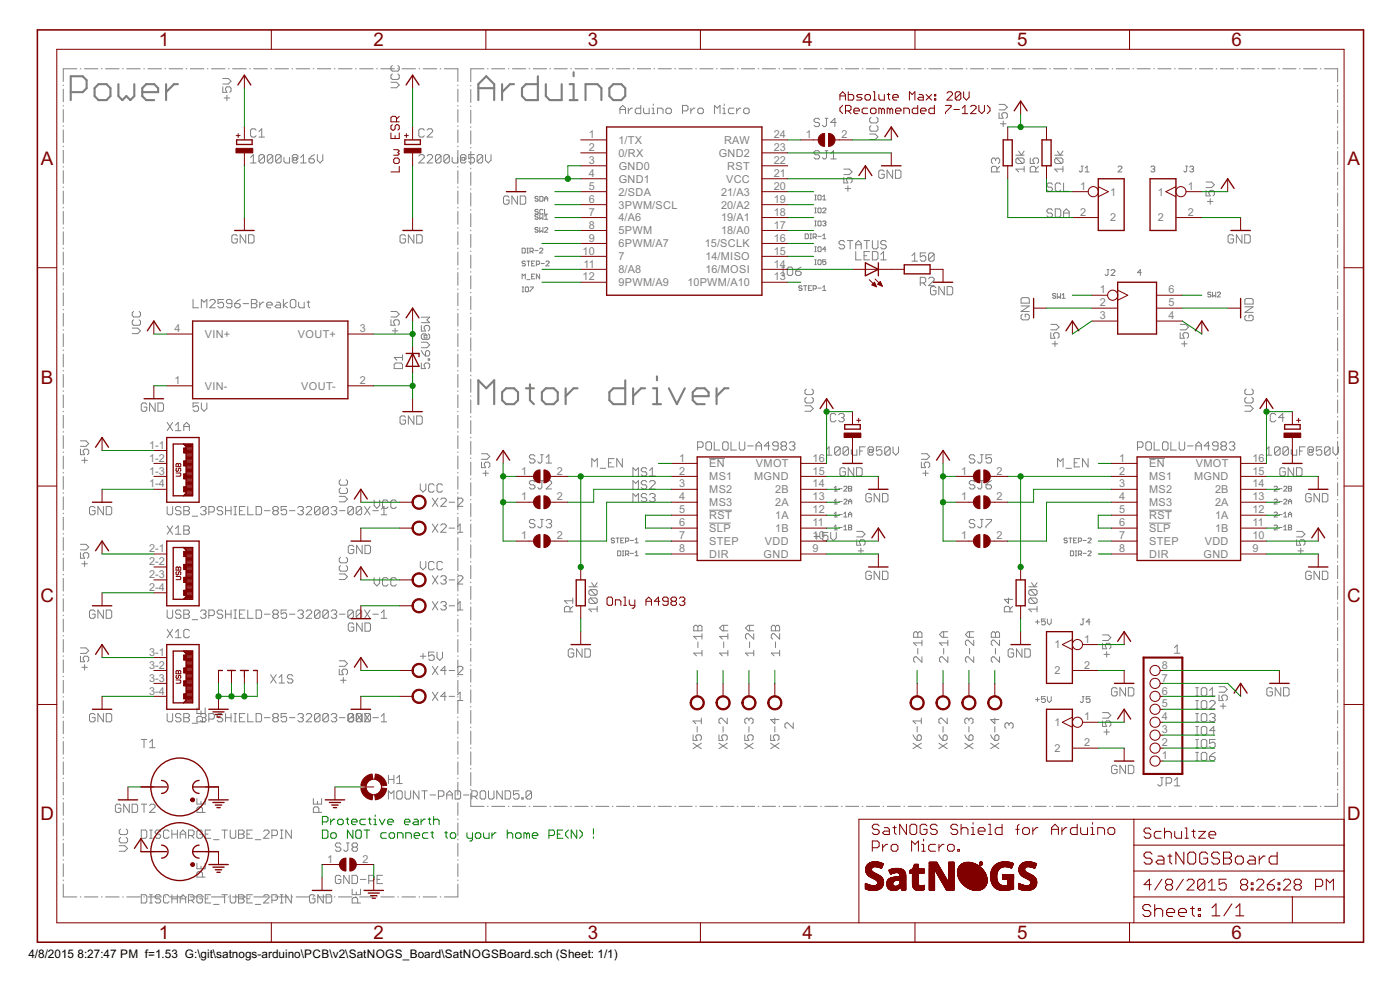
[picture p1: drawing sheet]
<svg xmlns="http://www.w3.org/2000/svg" width="420mm" height="297mm" viewBox="0 0 420 297" stroke-linecap="round" stroke-linejoin="round" font-family="sans-serif">
<defs><g id="words">
<g font-size="6.3" fill="#800000">
<text x="47.7" y="13.9">1</text>
<text x="112.1" y="13.9">2</text>
<text x="176.5" y="13.9">3</text>
<text x="240.8" y="13.9">4</text>
<text x="305.2" y="13.9">5</text>
<text x="369.6" y="13.9">6</text>
<text x="12.3" y="49.6">A</text>
<text x="404.4" y="49.6">A</text>
<text x="12.3" y="115.1">B</text>
<text x="404.4" y="115.1">B</text>
<text x="12.1" y="180.6">C</text>
<text x="404.3" y="180.6">C</text>
<text x="12.1" y="246.1">D</text>
<text x="404.3" y="246.1">D</text>
<text x="47.7" y="281.8">1</text>
<text x="112.1" y="281.8">2</text>
<text x="176.5" y="281.8">3</text>
<text x="240.8" y="281.8">4</text>
<text x="305.2" y="281.8">5</text>
<text x="369.6" y="281.8">6</text>
</g>
<g font-size="4">
<text x="8.5" y="287.5">4/8/2015</text>
<text x="23.2" y="287.5">8:27:47 PM f=1.53 G:\git\satnogs-arduino\PCB\v2\SatNOGS_Board\SatNOGSBoard.sch (Sheet: 1/1)</text>
</g>
<g font-size="3.7" fill="#808080">
<text x="176.7" y="41.4">1</text>
<text x="232.2" y="41.4">24</text>
<text x="241.8" y="41.4">1</text>
<text x="252.5" y="41.4">2</text>
<text x="176.7" y="45.3">2</text>
<text x="185.6" y="43.1">1/TX</text>
<text x="185.6" y="47">0/RX</text>
<text x="215.7" y="47">GND2</text>
<text x="217.3" y="43.1">RAW</text>
<text x="232.2" y="45.3">23</text>
<text x="176.7" y="49.2">3</text>
<text x="176.7" y="53.1">4</text>
<text x="185.7" y="50.9">GND0</text>
<text x="218.3" y="50.9">RST</text>
<text x="232.2" y="53.1">21</text>
<text x="232.2" y="49.2">22</text>
<text x="176.7" y="57">5</text>
<text x="185.6" y="58.7">2/SDA</text>
<text x="185.7" y="54.8">GND1</text>
<text x="216.4" y="58.7">21/A3</text>
<text x="217.9" y="54.8">VCC</text>
<text x="232.2" y="57">20</text>
<text x="324.2" y="57">1</text>
<text x="333.2" y="58.7">1</text>
<text x="347.5" y="58.7">1</text>
<text x="356.5" y="57">1</text>
<text x="176.7" y="60.9">6</text>
<text x="176.7" y="64.7">7</text>
<text x="185.6" y="62.6">3PWM/SCL</text>
<text x="216.4" y="62.6">20/A2</text>
<text x="232.2" y="64.7">18</text>
<text x="232.2" y="60.9">19</text>
<text x="324.2" y="64.7">2</text>
<text x="356.5" y="64.7">2</text>
<text x="176.7" y="68.6">8</text>
<text x="185.6" y="66.4">4/A6</text>
<text x="185.6" y="70.3">5PWM</text>
<text x="216.4" y="70.3">18/A0</text>
<text x="216.4" y="66.4">19/A1</text>
<text x="232.2" y="68.6">17</text>
<text x="333.2" y="66.4">2</text>
<text x="347.5" y="66.4">2</text>
<text x="174.8" y="76.4">10</text>
<text x="176.7" y="72.5">9</text>
<text x="185.6" y="74.2">6PWM/A7</text>
<text x="211.6" y="74.2">15/SCLK</text>
<text x="232.2" y="76.4">15</text>
<text x="232.2" y="72.5">16</text>
<text x="175.1" y="80.3">11</text>
<text x="185.6" y="78.1">7</text>
<text x="185.6" y="82">8/A8</text>
<text x="211.7" y="82">16/MOSI</text>
<text x="211.7" y="78.1">14/MISO</text>
<text x="232.2" y="80.3">14</text>
<text x="174.8" y="84.1">12</text>
<text x="185.6" y="85.9">9PWM/A9</text>
<text x="206.3" y="85.9">10PWM/A10</text>
<text x="232.2" y="84.1">13</text>
<text x="330" y="88">1</text>
<text x="350.7" y="88">6</text>
<text x="330" y="91.9">2</text>
<text x="330" y="95.8">3</text>
<text x="350.7" y="95.8">4</text>
<text x="350.7" y="91.9">5</text>
<text x="52.4" y="99.7">4</text>
<text x="61.4" y="101.4">VIN+</text>
<text x="89.4" y="101.4">VOUT+</text>
<text x="108" y="99.7">3</text>
<text x="52.4" y="115.2">1</text>
<text x="61.4" y="116.9">VIN-</text>
<text x="90.4" y="116.9">VOUT-</text>
<text x="108" y="115.2">2</text>
<text x="44.8" y="134.6">1-1</text>
<text x="44.8" y="138.5">1-2</text>
<text x="44.8" y="142.4">1-3</text>
<text x="156.4" y="142.4">1</text>
<text x="167.1" y="142.4">2</text>
<text x="203.8" y="138.5">1</text>
<text x="203.8" y="142.4">2</text>
<text x="212.9" y="140.2">EN</text>
<text x="226.9" y="140.2">VMOT</text>
<text x="243.9" y="142.4">15</text>
<text x="243.9" y="138.5">16</text>
<text x="288.4" y="142.4">1</text>
<text x="299.1" y="142.4">2</text>
<text x="335.9" y="138.5">1</text>
<text x="335.9" y="142.4">2</text>
<text x="344.9" y="140.2">EN</text>
<text x="358.9" y="140.2">VMOT</text>
<text x="375.9" y="142.4">15</text>
<text x="375.9" y="138.5">16</text>
<text x="44.8" y="146.3">1-4</text>
<text x="203.8" y="146.3">3</text>
<text x="212.9" y="144.1">MS1</text>
<text x="212.9" y="148">MS2</text>
<text x="226.3" y="144.1">MGND</text>
<text x="232.6" y="148">2B</text>
<text x="243.9" y="146.3">14</text>
<text x="335.9" y="146.3">3</text>
<text x="344.9" y="144.1">MS1</text>
<text x="344.9" y="148">MS2</text>
<text x="358.3" y="144.1">MGND</text>
<text x="364.6" y="148">2B</text>
<text x="375.9" y="146.3">14</text>
<text x="156.4" y="150.2">1</text>
<text x="167.1" y="150.2">2</text>
<text x="203.8" y="150.2">4</text>
<text x="203.8" y="154">5</text>
<text x="212.9" y="151.9">MS3</text>
<text x="212.9" y="155.7">RST</text>
<text x="232.6" y="155.7">1A</text>
<text x="232.6" y="151.9">2A</text>
<text x="243.9" y="154">12</text>
<text x="243.9" y="150.2">13</text>
<text x="288.4" y="150.2">1</text>
<text x="299.1" y="150.2">2</text>
<text x="335.9" y="150.2">4</text>
<text x="335.9" y="154">5</text>
<text x="344.9" y="151.9">MS3</text>
<text x="344.9" y="155.7">RST</text>
<text x="364.6" y="155.7">1A</text>
<text x="364.6" y="151.9">2A</text>
<text x="375.9" y="154">12</text>
<text x="375.9" y="150.2">13</text>
<text x="156.4" y="161.8">1</text>
<text x="167.1" y="161.8">2</text>
<text x="203.8" y="157.9">6</text>
<text x="203.8" y="161.8">7</text>
<text x="212.9" y="159.6">SLP</text>
<text x="232.6" y="159.6">1B</text>
<text x="243.9" y="161.8">10</text>
<text x="243.9" y="157.9">11</text>
<text x="288.4" y="161.8">1</text>
<text x="299.1" y="161.8">2</text>
<text x="335.9" y="157.9">6</text>
<text x="335.9" y="161.8">7</text>
<text x="344.9" y="159.6">SLP</text>
<text x="364.6" y="159.6">1B</text>
<text x="375.9" y="161.8">10</text>
<text x="375.9" y="157.9">11</text>
<text x="44.8" y="165.7">2-1</text>
<text x="203.8" y="165.7">8</text>
<text x="212.9" y="163.5">STEP</text>
<text x="212.9" y="167.4">DIR</text>
<text x="229.2" y="167.4">GND</text>
<text x="229.6" y="163.5">VDD</text>
<text x="243.9" y="165.7">9</text>
<text x="335.9" y="165.7">8</text>
<text x="344.9" y="163.5">STEP</text>
<text x="344.9" y="167.4">DIR</text>
<text x="361.2" y="167.4">GND</text>
<text x="361.6" y="163.5">VDD</text>
<text x="375.9" y="165.7">9</text>
<text x="44.8" y="169.6">2-2</text>
<text x="44.8" y="173.4">2-3</text>
<text x="44.8" y="177.3">2-4</text>
<text x="44.8" y="196.7">3-1</text>
<text x="316.5" y="194.6">1</text>
<text x="325.4" y="192.9">1</text>
<text x="44.8" y="200.6">3-2</text>
<text x="316.5" y="202.3">2</text>
<text x="325.4" y="200.6">2</text>
<text x="348.7" y="200.6">8</text>
<text x="44.8" y="204.5">3-3</text>
<text x="44.8" y="208.4">3-4</text>
<text x="348.7" y="208.4">6</text>
<text x="348.7" y="204.5">7</text>
<text x="348.7" y="212.3">5</text>
<text x="316.5" y="217.9">1</text>
<text x="325.4" y="216.2">1</text>
<text x="348.7" y="220">3</text>
<text x="348.7" y="216.2">4</text>
<text x="316.5" y="225.6">2</text>
<text x="325.4" y="223.9">2</text>
<text x="348.7" y="227.8">1</text>
<text x="348.7" y="223.9">2</text>
<text x="98.2" y="258.9">1</text>
<text x="108.8" y="258.9">2</text>
</g>
</g></defs>
<g fill="none" stroke="#808080" stroke-width=".3">
<path d="M117.8 19.7l-.5 .4v.8l.5 .4h1.6l.4-.4v-.8l-.4-.4M19 25.5v.2M19 26.8v3.8M19 31.6v.2M19 32.9v3.8M19 37.7v.2M19 39v3.8M23.1 20.6h-4.1v3.8M24.1 20.6h.2M25.3 20.6h4.1M30.4 20.6h.2M31.7 20.6h4.1"/>
<path d="M36.8 20.6h.2M38 20.6h4.1M43.2 20.6h.1M44.4 20.6h4.1M49.5 20.6h.2M50.8 20.6h4M55.9 20.6h.2M57.1 20.6h4.1M62.2 20.6h.2M63.5 20.6h4M66.9 26.1v1.6h1.2l-.4-.8v-.4l.4-.4h.8l.4 .4v.8l-.4 .4M66.9 23.6h1.6l.8 .8-.8 .8h-1.6"/>
<path d="M67.3 29.4h1.6M68.1 28.6v1.6M68.6 20.6h.2M69.8 20.6h4.1M74.9 20.6h.2M76.2 20.6h4M76.9 39.1l-.4-.4h-.9l-.4 .4v1.6l.4 .4h.9l.4-.4M77.7 39.5l.8-.8v2.4M81.3 20.6h.2M82.5 20.6h4.1M87.6 20.6h.2M88.9 20.6h4"/>
<path d="M94 20.6h.2M95.2 20.6h4.1M100.3 20.6h.2M101.6 20.6h4M106.7 20.6h.2M107.9 20.6h4.1M113 20.6h.2M114.3 20.6h4M117.3 24.7h1.7l.8 .8-.8 .8h-1.7M117.8 22.2l-.5 .4v.8l.5 .4h1.6l.4-.4v-.8l-.4-.4M119.4 20.6h.2M120.6 20.6h4.1"/>
<path d="M125.8 20.6h.2M127 20.6h4.1M127.3 39.1l-.4-.4h-.8l-.4 .4v1.6l.4 .4h.8l.4-.4M128.2 39.1l.4-.4h.8l.4 .4v.4l-1.6 1.6h1.6M132.1 20.6h.2M133.3 20.6h4.1v3.8M137.4 25.5v.2M137.4 26.8v3.8M137.4 31.6v.2M137.4 32.9v3.8M137.4 37.7v.2M137.4 39v3.8"/>
<path d="M141.3 25.6v.2M141.3 26.8v4M141.3 31.8v.2M141.3 33.1v3.9M141.3 38v.2M141.3 39.3v3.9M145.2 20.6h-3.9v4M146.3 20.6h.2M147.5 20.6h4M152.5 20.6h.2M153.8 20.6h4M158.8 20.6h.2"/>
<path d="M160 20.6h4M165 20.6h.2M166.3 20.6h3.9M171.3 20.6h.2M172.5 20.6h4M177.5 20.6h.2M178.8 20.6h3.9M183.8 20.6h.2M185 20.6h4M186.1 34.1v-1.7l.8-.8 .8 .8v1.7M186.1 32.9h1.6M188.6 32.4v1.7"/>
<path d="M189.8 32.4h-.4l-.8 .9M190 20.6h.2M191.3 20.6h3.9M192.3 31.6v2.5h-1.2l-.5-.4v-.8l.5-.5h1.2M193.1 32.4v1.3l.5 .4h1.2v-1.7M195.7 32.4h.4v1.7M195.7 34.1h.8M196.1 31.2v.4M196.3 20.6h.2M197.3 34.1v-1.7h1.3l.4 .5v1.2M197.5 20.6h4M200.2 32.4h.9l.4 .5v.8l-.4 .4h-.9l-.4-.4v-.8z"/>
<path d="M202.5 20.6h.2M203.8 20.6h3.9M204.8 33.3h1.3l.4-.4v-.9l-.4-.4h-1.3v2.5M207.3 32.4v1.7M208.6 32.4h-.4l-.9 .9M208.8 20.6h.2M209.8 32.4h.9l.4 .5v.8l-.4 .4h-.9l-.4-.4v-.8zM210 20.6h4M214.4 34.1v-2.5l.9 .8 .8-.8v2.5M215 20.6h.2M216.3 20.6h3.9M216.9 32.4h.4v1.7"/>
<path d="M216.9 34.1h.9M217.3 31.2v.4M220.3 32.4h-1.3l-.4 .5v.8l.4 .4h1.3M221.1 32.4v1.7M221.3 20.6h.2M222.3 32.4h-.4l-.8 .9M222.5 20.6h4M223.2 32.9l.4-.5h.8l.4 .5v.8l-.4 .4h-.8l-.4-.4zM227.5 20.6h.2M228.8 20.6h3.9M233.8 20.6h.2M235 20.6h4"/>
<path d="M240 20.6h.2M241.3 20.6h3.9M246 35.9l-.4-.4h-.9l-.4 .4v.4l.4 .4h.9l.4 .4v.5l-.4 .4h-.9l-.4-.4M246.3 20.6h.2M247.5 20.6h4M247.6 35.5h.9M248.1 35.5v2.1l-.5 .4h-.4l-.4-.4M251 36.7h-1.7l1.2-1.2v2.5M252.5 20.6h.2M253.8 20.6h3.9M258.8 20.6h.2M260 20.6h4"/>
<path d="M261.4 37.7l-.4 .4v.8l.4 .5h1.7l.4-.5v-.8l-.4-.4M261.4 35.2l-.4 .4v.8l.4 .5h1.7l.4-.5v-.8l-.4-.4M265 20.6h.2M266.3 20.6h3.9M271.3 20.6h.2M272.5 20.6h4M277.5 20.6h.2M278.8 20.6h3.9M283.8 20.6h.2M285 20.6h4M290 20.6h.2M291.3 20.6h3.9"/>
<path d="M296.2 20.6h.3M297.5 20.6h4M299.8 33.8v1.7h1.3l-.4-.9v-.4l.4-.4h.8l.4 .4v.9l-.4 .4M299.8 31.3h1.7l.8 .9-.8 .8h-1.7M300.2 37.1h1.7M301.1 36.3v1.7M302.5 20.6h.2M303.8 20.6h3.9M308.8 20.6h.2M310 20.6h4M315 20.6h.2M316.3 20.6h3.9"/>
<path d="M321.2 20.6h.3M322.5 20.6h4M327.5 20.6h.2M328.8 20.6h3.9M333.8 20.6h.1M335 20.6h4M340 20.6h.2M341.2 20.6h4M346.2 20.6h.3M347.5 20.6h4M352.5 20.6h.2M353.7 20.6h4"/>
<path d="M358.8 20.6h.1M360 20.6h4M365 20.6h.2M366.2 20.6h4M371.2 20.6h.3M372.5 20.6h3.9M377.5 20.6h.2M378.7 20.6h4M383.7 20.6h.2M385 20.6h3.9M390 20.6h.2M391.2 20.6h4"/>
<path d="M396.2 20.6h.3M397.5 20.6h3.9v4M401.4 25.6v.2M401.4 26.8v4M401.4 31.8v.2M401.4 33.1v3.9M401.4 38v.2M401.4 39.3v3.9M19 43.8v.2M19 45.1v3.8M19 50v.2M19 51.2v3.8"/>
<path d="M19 56.1v.2M19 57.3v3.9M75.2 48.9h1.7M75.2 47.2l.8-.8v2.5M77.7 41.1h1.7M79.4 46.8v1.7l-.4 .4h-.9l-.4-.4M79.4 46.8l-.4-.4h-.9l-.4 .4v1.7M79.4 46.8l-1.7 1.7M81.9 46.8v1.7l-.5 .4h-.8l-.4-.4M81.9 46.8l-.5-.4h-.8l-.4 .4v1.7M81.9 46.8l-1.7 1.7M84.4 46.8v1.7l-.4 .4h-.9l-.4-.4"/>
<path d="M84.4 46.8l-.4-.4h-.9l-.4 .4v1.7M84.4 46.8l-1.7 1.7M85.2 47.2v1.3l.4 .4h1.3v-1.7M88.1 47.2h.9v.9h-.9zM89 48.1l.4-.5v-.8l-.4-.4h-.9l-.4 .4v1.7l.4 .4h.9l.4-.4M90.2 48.9h1.7M90.2 47.2l.9-.8v2.5M92.7 47.6h1.3l.4 .5v.4l-.4 .4h-.9l-.4-.4zM94.4 46.4l-.8 .4-.9 .8M95.2 46.4v1.7l.9 .8 .8-.8v-1.7M125.7 46.8l.4-.4h.8l.4 .4v.4l-1.6 1.7h1.6M128.2 46.8l.4-.4h.8l.4 .4v.4l-1.6 1.7h1.6"/>
<path d="M132.4 46.8v1.7l-.5 .4h-.8l-.4-.4M132.4 46.8l-.5-.4h-.8l-.4 .4v1.7M132.4 46.8l-1.7 1.7M134.9 46.8v1.7l-.5 .4h-.8l-.4-.4M134.9 46.8l-.5-.4h-.8l-.4 .4v1.7M134.9 46.8l-1.7 1.7M137.4 43.8v.2M137.4 45.1v3.8h-1.3l-.4-.4v-1.3M137.4 50v.2M137.4 51.2v3.8M137.4 56.1v.2M137.4 57.3v3.9"/>
<path d="M138.6 47.2h.8v.9h-.8zM139.4 48.1l.4-.5v-.8l-.4-.4h-.8l-.4 .4v1.7l.4 .4h.8l.4-.4M141.3 44.2v.2M141.3 45.5v3.9M141.3 50.4v.3M141.3 51.7v3.9M141.3 56.6v.3M141.3 57.9v3.9M142.4 46.4h-1.7v1.2l.8-.4h.4l.5 .4v.9l-.5 .4h-.8l-.4-.4M144.9 46.8v1.7l-.5 .4h-.8l-.4-.4M144.9 46.8l-.5-.4h-.8l-.4 .4v1.7M144.9 46.8l-1.7 1.7"/>
<path d="M145.7 46.4v1.7l.8 .8 .9-.8v-1.7M152.8 59.2l-.4-.4h-.9l-.4 .4v1.7l.4 .4h.9l.4-.4v-.9h-.8M155.3 58.8v2.5l-1.7-2.5v2.5M156.1 58.8h1.3l.4 .4v1.7l-.4 .4h-1.3zM161.5 59.2l-.2-.3-.7 .3 .2 .4 .7 .3-.2 .5-.7-.3M162 58.9h.7l.3 .3v.9l-.3 .3h-.7zM163.4 59.6h1M244.5 60h.5M244.5 58.5h.5M244.8 58.5v1.5M245.5 58.8l.2-.3 .7 .3v.9l-.2 .3h-.5l-.2-.3zM246 45.6l-.4-.4h-.9l-.4 .4v.4l.4 .4h.9l.4 .5v.4l-.4 .4h-.9l-.4-.4"/>
<path d="M246.9 60h1M246.9 59l.5-.5v1.5M247.6 45.2h.9M248.1 45.2v2.1l-.5 .4h-.4l-.4-.4M249.3 47.7h1.7M249.3 46l.8-.8v2.5M253.2 50.7h1.7l.8 .9-.8 .8h-1.7M253.2 53.2v1.7h1.3l-.4-.8v-.4l.4-.5h.8l.4 .5v.8l-.4 .4M253.6 56.6h1.7M254.5 55.7v1.7M261 40.2h1.7l.8 .8-.8 .9h-1.7M265.4 51.4l-.4-.4h-.9l-.4 .4v1.7l.4 .4h.9l.4-.4v-.8h-.9"/>
<path d="M267.9 51v2.5l-1.7-2.5v2.5M268.7 51h1.3l.4 .4v1.7l-.4 .4h-1.3zM298.8 47.8l-.4-.4h-.5l-.4 .4v.9l.4 .4M298.8 47.8l.4-.4h.4l.4 .4v.9l-.4 .4M298.8 47.8v.4M299.2 51.6v-1.3l-.4-.4h-.9l-.4 .4v1.3h2.5M300 49.9l-.8 .8M304.9 46.6h2.5M305.3 47.4h1.6l.5 .4v.9l-.5 .4M305.3 47.4l-.4 .4v.9l.4 .4h1.6M305.3 47.4l1.6 1.7M305.7 45.3l.8 1.3 .9-1.3"/>
<path d="M307.4 50.7h-2.5l.8 .9M307.4 49.9v1.7M309.2 47.4v1.7h1.2l-.4-.9v-.4l.4-.4h.9l.4 .4v.9l-.4 .4M310.8 51.6v-1.3l-.4-.4h-.8l-.4 .4v1.3h2.5M311.7 49.9l-.9 .8M315.8 55.3l-.4-.4h-.8l-.4 .4v.4l.4 .5h.8l.4 .4v.4l-.4 .4h-.8l-.4-.4M316.5 46.6h2.5M316.9 47.4l-.4 .4v.9l.4 .4h1.7M316.9 47.4h1.7l.4 .4v.9l-.4 .4M316.9 47.4l1.7 1.7M317.4 45.3l.8 1.3 .8-1.3M318.3 55.3l-.4-.4h-.8l-.4 .4v1.7l.4 .4h.8l.4-.4"/>
<path d="M319 50.7h-2.5l.9 .9M319 49.9v1.7M319.2 54.9v2.5h1.7M324.5 49.8h.6M324.8 49.8v1.5l-.3 .3-.6-.3M325.7 51.6h1.1M325.7 50.4l.6-.6v1.8M335.5 50.1l.3-.3h.6l.3 .3v.3l-1.2 1.2h1.2M345.4 50.1l.3-.3h.6l.3 .3-.3 .6M346 50.7h.3M346.3 50.7l.3 .3-.3 .6h-.6l-.3-.3M355.8 49.8h.6"/>
<path d="M356.1 49.8v1.5l-.3 .3-.5-.3M357 50.1l.3-.3h.6l.3 .3-.3 .6M357.6 50.7h.3M357.9 50.7l.3 .3-.3 .6h-.6l-.3-.3M361.9 57.1v1.7h1.3l-.4-.8v-.5l.4-.4h.8l.4 .4v.9l-.4 .4M361.9 54.6h1.7l.8 .8-.8 .9h-1.7M363.2 59.6v1.7M401.4 44.2v.2M401.4 45.5v3.9M401.4 50.4v.3M401.4 51.7v3.9M401.4 56.6v.3"/>
<path d="M401.4 57.9v3.9M19 62.2v.2M19 63.4v3.9M19 68.3v.2M19 69.6v3.8M19 74.4v.2M19 75.7v3.8M71.2 70.8l-.4-.4h-.8l-.4 .4v1.7l.4 .4h.8l.4-.4v-.8h-.8M73.7 70.4v2.5l-1.6-2.5v2.5M74.6 70.4h1.2l.4 .4v1.7l-.4 .4h-1.2zM121.7 70.8l-.4-.4h-.8l-.4 .4v1.7l.4 .4h.8l.4-.4v-.8h-.8M124.2 70.4v2.5l-1.6-2.5v2.5"/>
<path d="M125.1 70.4h1.2l.4 .4v1.7l-.4 .4h-1.2zM137.4 62.2v.2M137.4 63.4v3.9M137.4 68.3v.2M137.4 69.6v3.8M137.4 74.4v.2M137.4 75.7v3.8M141.3 62.9v.2M141.3 64.1v3.9M141.3 69.1v.2M141.3 70.3v3.9M141.3 75.3v.2"/>
<path d="M141.3 76.5v4M156.7 74.5h.7l.2 .2v.9l-.2 .3h-.7zM157.6 78.6l-.2-.3h-.5l-.2 .5 .7 .3 .2 .4-.2 .3-.7-.3M158.1 78.3h1M158.1 75.9h.5M158.1 74.5h.5M158.3 74.5v1.4M158.6 78.3v1.5M159.1 75.4h.7l.2-.7-.2-.2h-.7v1.4M159.6 79.1h.4M159.6 75.4l.4 .5M160.5 78.3h-.9v1.5h.9"/>
<path d="M160.5 75.2h1M161 79.3h.7l.2-.2v-.5l-.2-.3h-.7v1.5M161.5 64.6l-.2-.2-.8 .2 .3 .5 .7 .2-.2 .5h-.5l-.3-.2M161.5 68.5l-.2-.3h-.5l-.3 .5 .8 .3 .2 .4-.2 .3-.8-.3M161.5 63.1l-.2-.3-.7 .3 .2 .4h.5l.2 .3-.2 .4-.7-.2M161.9 74.7l.3-.2 .7 .2-1 1.2h1M162 64.4v1.4l.5-.5 .4 .5v-1.4M162 68.2v1.5l.5-.5 .4 .5v-1.5M162.4 79.1h1M163 63.1l-.3-.3-.7 .3v.9l.2 .2 .8-.2M163.4 65.8h1M163.4 64.9l.5-.5v1.4"/>
<path d="M163.4 68.5l.3-.3h.4l.3 .3-1 1.2h1M163.4 60.4v-1l.5-.5 .5 .5v1M163.4 62.8v1.4h1M163.8 78.6l.3-.3h.4l.3 .3-1 1.2h1M241.6 70.2h.8l.2 .2v1l-.2 .2h-.8zM243.1 71.6h.5M243.1 70.2h.5M243.3 70.2v1.4M244 71.1h.8l.2-.7-.2-.2h-.8v1.4M244.5 78h.5M244.5 75.5h.5M244.5 71.1l.5 .5"/>
<path d="M244.5 63.9h.5M244.5 62.4h.5M244.5 67.8h.5M244.5 66.3h.5M244.5 74.1h.5M244.5 79.4h.5M244.8 62.4v1.5M244.8 66.3v1.5M244.8 74.1v1.4M244.8 78v1.4M245.5 70.9h.9M245.7 78l.7 .2v.9l-.2 .3h-.5l-.2-.3v-.9z"/>
<path d="M245.7 74.1h.5l.2 .2v1l-.2 .2-.7-.2v-1zM245.7 62.4l.7 .3v.9l-.2 .3-.7-.3v-.9zM245.7 66.3l.7 .2v1l-.2 .3h-.5l-.2-.3v-1zM246.9 66.5l.7-.2 .3 .2-.3 .5M246.9 70.7l.5-.5v1.4M246.9 71.6h1M246.9 62.7l.2-.3 .8 .3v.2l-1 1h1M247.4 67h.2M247.6 67l.3 .3-.3 .5h-.5l-.2-.3M247.9 78h-1v.7l.5-.3 .5 .3v.4l-.3 .3h-.5l-.2-.3M247.9 74.8h-1l.7-.7v1.4M253.5 72.6l-.5-.4h-.8l-.4 .4v.4l.4 .4h.8l.5 .5v.4l-.5 .4h-.8l-.4-.4"/>
<path d="M254.3 72.2h1.7M255.1 72.2v2.5M256.8 73.4h1.7M256.8 74.7v-1.7l.8-.8 .9 .8v1.7M256.8 75.5v2.5h1.7M259.3 72.2h1.7M259.3 76.7h.8M260.1 72.2v2.5M261 75.5h-1.7v2.5h1.7M261.8 72.2v2.1l.4 .4h.9l.4-.4v-2.1M261.8 75.5h1.3l.4 .4v1.7l-.4 .4h-1.3zM264.3 78h1.7"/>
<path d="M264.3 76.3l.9-.8v2.5M266 72.6l-.4-.4h-.9l-.4 .4v.4l.4 .4h.9l.4 .5v.4l-.4 .4h-.9l-.4-.4M273.7 76.7l.8-.8v2.5M273.7 78.4h1.6M277.8 75.9h-1.6v1.2l1.2-.4 .4 .4v.9l-.4 .4h-.8l-.4-.4M280.4 76.3v1.7l-.5 .4h-.8l-.4-.4M280.4 76.3l-.5-.4h-.8l-.4 .4v1.7M280.4 76.3l-1.7 1.7M315.8 63.1l-.4-.4h-.8l-.4 .4v.4l.4 .4h.8l.4 .4v.4l-.4 .5h-.8l-.4-.5M316.7 62.7h1.2l.4 .4v1.6l-.4 .5h-1.2zM319.2 63.9h1.7M319.2 65.2v-1.7l.8-.8 .9 .8v1.7"/>
<path d="M362.4 60.5h1.6M370.2 70.8l-.4-.4h-.8l-.4 .4v1.7l.4 .4h.8l.4-.4v-.8h-.8M372.7 70.4v2.5l-1.6-2.5v2.5M373.5 70.4h1.3l.4 .4v1.7l-.4 .4h-1.3zM401.4 62.9v.2M401.4 64.1v3.9M401.4 69.1v.2M401.4 70.3v3.9M401.4 75.3v.2M401.4 76.5v4M19 80.5v.3M19 81.8v3.8"/>
<path d="M19 86.7v.2M19 87.9v3.8M19 92.8v.2M19 94v3.9M19 98.9v.2M39.7 98.4h1.6l.9 .9-.9 .8h-1.6M40.1 95.9l-.4 .5v.8l.4 .4h1.6l.5-.4v-.8l-.5-.5M40.1 93.5l-.4 .4v.8l.4 .4h1.6l.5-.4v-.8l-.5-.4M57.9 89.9v2.5h1.7M60.4 92.4v-2.5l.9 .8 .8-.8v2.5M62.9 90.3l.5-.4h.8l.4 .4v.4l-1.7 1.7h1.7M67.1 89.9h-1.7v1.2l.9-.4h.4l.4 .4v.8l-.4 .5h-.9l-.4-.5"/>
<path d="M69.6 91.1h-1.3l-.4-.4v-.4l.4-.4h.9l.4 .4v1.6l-.4 .5h-.9l-.4-.5M70.4 91.1h1.3l.4 .4v.4l-.4 .5h-.8l-.5-.5zM72.1 89.9l-.8 .4-.9 .8M72.9 91.1h1.7M75.4 89.9h1.3l.4 .4v.4l-.4 .4 .4 .4v.4l-.4 .5h-1.3zM75.4 91.1h1.3M78 90.7v1.7M79.2 90.7h-.4l-.8 .8M80 91.5h1.7v-.4l-.4-.4h-.8l-.5 .4v.8l.5 .5h.8M83 90.7h.8l.4 .4v1.3h-1.2l-.5-.5 .5-.4h1.2M85 89.9v2.5M86.3 90.7l-1.3 .8 1.3 .9"/>
<path d="M87.1 90.3l.4-.4h.9l.4 .4v1.6l-.4 .5h-.9l-.4-.5zM89.6 90.7v1.2l.4 .5h1.3v-1.7M92.1 90.7h.9M92.5 90.3v1.6l.5 .5M117.3 95.9v1.7h1.3l-.4-1.2 .4-.5h.8l.4 .5v.8l-.4 .4M117.3 93.5h1.7l.8 .8-.8 .8h-1.7M117.8 99.3h1.6M118.6 98.4v1.7M126.4 97.7v1.6h1.3l-.4-1.2 .4-.4h.8l.4 .4v.8l-.4 .4M126.4 95.2h2.5l-.8 .8 .8 .8h-2.5M137.4 80.5v.3M137.4 81.8v3.8"/>
<path d="M137.4 86.7v.2M137.4 87.9v3.8M137.4 92.8v.2M137.4 94v3.9M137.4 98.9v.2M141.3 81.5v.2M141.3 82.7v4M141.3 87.7v.2M141.3 88.9v4M141.3 93.9v.2M141.3 95.2v3.9M156.7 83.7v-1.5l.5 .5 .4-.5v1.5"/>
<path d="M156.7 87.5h.5M156.7 86.1h.5M156.9 86.1v1.4M157.9 86.1l.7 .2v1l-.2 .2-.8-.2v-1zM158.1 83.9h1M159.1 86.1h.9l-.9 1.4M159.6 83h.4M160.5 82.2h-.9v1.5h.9M161.9 82.2v1.5l-.9-1.5v1.5M234.6 82.6h.8M234.6 80.1h.8M235 80.1v2.5"/>
<path d="M236.3 80.6l.4-.5h.8l.4 .5v1.6l-.4 .4h-.8l-.4-.4zM238.8 81.4h1.2l.4 .4v.4l-.4 .4h-.8l-.4-.4zM240.4 80.1l-.8 .5-.8 .8M240.7 86l-.2-.3-.8 .3 .3 .4 .7 .3-.2 .5h-.5l-.3-.3M241.2 85.7h.9M241.7 85.7v1.5M242.6 86.4h.5M243.6 85.7h-1v1.5h1M244 86.7h.8l.2-.7-.2-.3h-.8v1.5M245.5 86.4h.9M246.9 87.2h1M246.9 86.2l.5-.5v1.5"/>
<path d="M276.2 84.9h1.2l.4-.4v-.9l-.4-.4h-1.2v2.5M277 84.9l.8 .8M278.7 83.6l.4-.4h.8l.5 .4v.5l-1.7 1.6h1.7M280.9 86.4l-.4-.4h-.8l-.4 .4v1.7l.4 .4h.8l.4-.4v-.9h-.8M283.4 86v2.5l-1.7-2.5v2.5M284.2 86h1.3l.4 .4v1.7l-.4 .4h-1.3zM306.4 91.8h2.5l-2.5 1.7h2.5M306.8 94.3l-.4 .4v.8l.4 .5h1.7l.4-.5v-.8l-.4-.4h-.8v.8M306.8 89.3h1.7l.4 .4v1.3h-2.5v-1.3zM315.4 99.8v1.7h1.2l-.4-.9v-.4l.4-.4h.8l.4 .4v.9l-.4 .4M315.4 97.3h1.6l.8 .8-.8 .9h-1.6M316.8 88.3l-.2-.2-.7 .2 .2 .5 .7 .2-.2 .5h-.5l-.2-.3"/>
<path d="M317.3 88.1v1.4l.5-.5 .5 .5v-1.4M318.7 88.5l.5-.4v1.4M318.7 89.5h1M332.2 80.9h.6M332.5 80.9v1.5l-.3 .3-.6-.3M333.4 81.2l.3-.3h.6l.3 .3v.3l-1.2 1.2h1.2M342.5 81.8h-1.1l.8-.9v1.8M354.2 99.8v1.7h1.2l-.4-.9v-.4l.4-.4h.9l.4 .4v.9l-.4 .4M354.2 97.3h1.7l.8 .8-.8 .9h-1.7M363.4 87.9l-.2-.2h-.5l-.2 .4 .7 .3 .2 .5-.2 .2-.7-.2M363.9 87.7v1.4l.5-.5 .4 .5v-1.4M365.3 87.9l.2-.2h.5l.3 .2-1 1.2h1"/>
<path d="M373.6 90l.4-.4h1.7l.4 .4v1.2h-2.5zM373.6 92.1h2.5l-2.5 1.6h2.5M374 94.6l-.4 .4v.8l.4 .4h1.7l.4-.4v-.8l-.4-.4h-.9v.8M401.4 81.5v.2M401.4 82.7v4M401.4 87.7v.2M401.4 88.9v4M401.4 93.9v.2M401.4 95.2v3.9M19 100.1v3.9M19 105v.2M19 106.3v3.8"/>
<path d="M19 111.1v.2M19 112.4v3.8M19 117.2v.3M19 118.5v3.8M118.3 109.3l.4-.4h1.7l.4 .4v1.3h-2.5zM120.8 106.4v1.7M120.8 107.3h-2.5l.8 .8M126.4 108.9v1.7h1.3l-.4-1.3 .4-.4h.8l.4 .4v.9l-.4 .4M126.4 105.2l.5 .8 .8 .8M126.4 102.7h1.7l.8 .8-.8 .8h-1.7M127.3 100.6h.8v.8h-.8zM127.7 105.6l.4-.4h.4l.4 .4v.8l-.4 .4h-.8z"/>
<path d="M128.5 100.2l.4 .4v.8l-.4 .4h-1.6l-.5-.4v-.8l.5-.4h.8l.4 .4M128.5 107.7h.4v.4h-.4zM137.4 100.1v3.9M137.4 105v.2M137.4 106.3v3.8M137.4 111.1v.2M137.4 112.4v3.8M137.4 117.2v.3M137.4 118.5v3.8M141.3 100.1v.2M141.3 101.4v3.9M141.3 106.3v.2"/>
<path d="M141.3 107.6v3.9M141.3 112.5v.3M141.3 113.8v3.9M141.3 118.8v.2M242 119.2l-.4 .5v.8l.4 .4h1.6l.5-.4v-.8l-.5-.5M242 116.7l-.4 .5v.8l.4 .4h1.6l.5-.4v-.8l-.5-.5M315.8 103.2h1.6M316.6 102.3v1.7M354.6 103.2h1.7M355.4 102.3v1.7M374 119.2l-.4 .5v.8l.4 .4h1.7l.4-.4v-.8l-.4-.5M374 116.7l-.4 .5v.8l.4 .4h1.7l.4-.4v-.8l-.4-.5"/>
<path d="M401.4 100.1v.2M401.4 101.4v3.9M401.4 106.3v.2M401.4 107.6v3.9M401.4 112.5v.3M401.4 113.8v3.9M401.4 118.8v.2M19 123.4v.2M19 124.6v3.8M19 129.5v.2M19 130.7v3.9M19 135.6v.2"/>
<path d="M19 136.8v3.9M24.2 134.8v1.6h1.2l-.4-1.2 .4-.4h.8l.4 .4v.8l-.4 .4M24.2 132.3h1.6l.8 .8-.8 .8h-1.6M24.6 138.1h1.6M25.4 137.3v1.6M44 121.3l-.4-.4h-.8l-.4 .4v1.7l.4 .4h.8l.4-.4v-.8h-.8M46.6 120.9v2.5l-1.7-2.5v2.5M47.4 120.9h1.2l.5 .4v1.7l-.5 .4h-1.2zM50.2 126.7l1.6 2.5M51.8 126.7l-1.6 2.5M52.7 127.6l.8-.9v2.5M52.7 129.2h1.6"/>
<path d="M55.2 129.2v-1.6l.8-.9 .8 .9v1.6M55.2 128h1.6M59.6 120.9h-1.7v1.3l.9-.4h.4l.4 .4v.8l-.4 .4h-.9l-.4-.4M60.4 120.9v1.7l.9 .8 .8-.8v-1.7M121.7 125.2l-.4-.4h-.8l-.4 .4v1.7l.4 .4h.8l.4-.4v-.9h-.8M124.2 124.8v2.5l-1.6-2.5v2.5M125.1 124.8h1.2l.4 .4v1.7l-.4 .4h-1.2zM137.4 123.4v.2M137.4 124.6v3.8M137.4 129.5v.2M137.4 130.7v3.9M137.4 135.6v.2"/>
<path d="M137.4 136.8v3.9M141.3 120v3.9M141.3 125v.2M141.3 126.2v3.9M141.3 131.2v.2M141.3 132.4v4M141.3 137.4v.2M141.3 138.6v4M144.5 138.7v1.6h1.3l-.4-.8v-.4l.4-.4h.8l.4 .4v.8l-.4 .4M144.5 136.1h1.7l.8 .9-.8 .8h-1.7M160.5 136.9l-.4-.5h-.8l-.4 .5v.4l.4 .4h.8l.4 .4v.4l-.4 .4h-.8l-.4-.4M162.2 136.4h.8"/>
<path d="M162.6 136.4v2.1l-.4 .4h-.4l-.4-.4M163.9 138.9h1.6M163.9 137.3l.8-.9v2.5M182.6 138.9h.8M184.3 137.6h-1.7v2.5h1.7M186.8 137.6v2.5l-1.7-2.5v2.5M209.4 134.2h1.2l.4-.4v-.8l-.4-.4h-1.2v2.4M211.9 133l.4-.4h.8l.4 .4v1.6l-.4 .4h-.8l-.4-.4zM212.8 137.5h4.8M214.4 132.6v2.4h1.6M216.9 133l.4-.4h.8l.4 .4v1.6l-.4 .4h-.8l-.4-.4zM219.4 132.6v2.4h1.6"/>
<path d="M221.9 132.6v2l.4 .4h.8l.4-.4v-2M224.4 133.8h1.6M226.9 133.8h1.6M226.9 135v-1.6l.8-.8 .8 .8v1.6M231 133.8h-1.6l1.2-1.2v2.4M233.5 133.8h-1.2l-.4-.4v-.4l.4-.4h.8l.4 .4v1.6l-.4 .4h-.8l-.4-.4M234.8 133.8l-.4 .4v.4l.4 .4h.8l.5-.4v-.4l-.5-.4M234.8 133.8l-.4-.4v-.4l.4-.4h.8l.5 .4v.4l-.5 .4M234.8 133.8h.8M236.9 133l.4-.4h.8l.4 .4v.4l-.4 .4M237.7 133.8h.4M238.1 133.8l.4 .4v.4l-.4 .4h-.8l-.4-.4"/>
<path d="M241.6 121.8h1.6l.9 .8-.9 .8h-1.6M248 134.9l.8-.8v2.5M248 136.6h1.7M250.9 124.5l-.5-.4h-.8l-.4 .4v1.6l.4 .5h.8l.5-.5M251.7 124.5l.4-.4h.8l.5 .4v.4l-.5 .4M252.2 134.5v1.6l-.5 .5h-.8l-.4-.5M252.2 134.5l-.5-.4h-.8l-.4 .4v1.6M252.2 134.5l-1.7 1.6M252.5 125.3h.4M252.9 125.3l.5 .4v.4l-.5 .5h-.8l-.4-.5M254.7 134.5v1.6l-.5 .5h-.8l-.4-.5M254.7 134.5l-.5-.4h-.8l-.4 .4v1.6"/>
<path d="M254.7 134.5l-1.7 1.6M255.5 134.9v1.2l.4 .5h1.3v-1.7M258 135.3h.8M259.7 134.1h-1.7v2.5M260.9 134.9h.8v.8h-.8zM261.7 135.7l.5-.4v-.8l-.5-.4h-.8l-.4 .4v1.6l.4 .5h.8l.5-.5M264.7 134.1h-1.7v1.2l1.2-.4 .5 .4v.8l-.5 .5h-.8l-.4-.5M267.2 134.5v1.6l-.4 .5h-.9l-.4-.5M267.2 134.5l-.4-.4h-.9l-.4 .4v1.6M267.2 134.5l-1.7 1.6M268 134.1v1.6l.8 .9 .9-.9v-1.6M276.5 138.7v1.6h1.3l-.4-1.2 .4-.4h.8l.4 .4v.8l-.4 .4"/>
<path d="M276.5 136.1h1.7l.8 .9-.8 .8h-1.7M292.6 136.9l-.5-.5h-.8l-.4 .5v.4l.4 .4h.8l.5 .4v.4l-.5 .4h-.8l-.4-.4M294.2 136.4h.9M294.6 136.4v2.1l-.4 .4h-.4l-.4-.4M297.6 136.4h-1.7v1.3l1.2-.4 .5 .4v.8l-.5 .4h-.8l-.4-.4M322.4 138.9h.8M324 137.6h-1.6v2.5h1.6M326.6 137.6v2.5l-1.7-2.5v2.5M341.4 134.2h1.2l.4-.4v-.8l-.4-.4h-1.2v2.4M343.9 133l.4-.4h.8l.4 .4v1.6l-.4 .4h-.8l-.4-.4zM344.8 137.5h4.8M346.4 132.6v2.4h1.6"/>
<path d="M349.3 132.6h.8l.4 .4v1.6l-.4 .4h-.8l-.4-.4v-1.6zM351.4 132.6v2.4h1.6M353.9 132.6v2l.4 .4h.8l.4-.4v-2M356.4 133.8h1.7M358.9 133.8h1.7M358.9 135v-1.6l.8-.8 .9 .8v1.6M363.1 133.8h-1.7l1.2-1.2v2.4M365.5 133.8h-1.2l-.4-.4v-.4l.4-.4h.8l.4 .4v1.6l-.4 .4h-.8l-.4-.4M366.8 133.8l-.4-.4v-.4l.4-.4h.8l.5 .4v.4l-.5 .4M366.8 133.8l-.4 .4v.4l.4 .4h.8l.5-.4v-.4l-.5-.4M366.8 133.8h.8M368.9 133l.4-.4h.8l.5 .4v.4l-.5 .4"/>
<path d="M369.7 133.8h.4M370.1 133.8l.5 .4v.4l-.5 .4h-.8l-.4-.4M373.6 121.8h1.7l.8 .8-.8 .8h-1.7M380 136.6h1.7M380 134.9l.8-.8v2.5M382.9 124.5l-.4-.4h-.9l-.4 .4v1.6l.4 .5h.9l.4-.5M384.2 134.5v1.6l-.4 .5h-.9l-.4-.5M384.2 134.5l-.4-.4h-.9l-.4 .4v1.6M384.2 134.5l-1.7 1.6M385.4 125.3h-1.7l1.3-1.2v2.5M386.7 134.5v1.6l-.5 .5h-.8l-.4-.5M386.7 134.5l-.5-.4h-.8l-.4 .4v1.6"/>
<path d="M386.7 134.5l-1.7 1.6M387.5 134.9v1.2l.4 .5h1.3v-1.7M390 135.3h.8M391.7 134.1h-1.7v2.5M392.9 134.9h.9v.8h-.9zM393.8 135.7l.4-.4v-.8l-.4-.4h-.9l-.4 .4v1.6l.4 .5h.9l.4-.5M396.7 134.1h-1.7v1.2l1.3-.4 .4 .4v.8l-.4 .5h-.9l-.4-.5M399.2 134.5v1.6l-.4 .5h-.9l-.4-.5M399.2 134.5l-.4-.4h-.9l-.4 .4v1.6M399.2 134.5l-1.7 1.6M400 134.1v1.6l.9 .9 .8-.9v-1.6M401.4 120v3.9"/>
<path d="M401.4 125v.2M401.4 126.2v3.9M401.4 131.2v.2M401.4 132.4v4M401.4 137.4v.2M401.4 138.6v4M19 141.7v.2M19 143v3.8M19 147.8v.2M19 149.1v3.8M19 153.9v.3M19 155.2v3.8"/>
<path d="M28.5 152.4l-.4-.4h-.8l-.4 .4v1.7l.4 .4h.8l.4-.4v-.9h-.8M31 152v2.5l-1.6-2.5v2.5M31.9 152h1.2l.4 .4v1.7l-.4 .4h-1.2zM50.2 152v2.1l.4 .4h.8l.4-.4v-2.1M50.2 157.8l1.6 2.5M51.8 157.8l-1.6 2.5M52.7 158.6l.8-.8v2.5M54.3 152.4l-.4-.4h-.8l-.4 .4v.4l.4 .4h.8l.4 .4v.5l-.4 .4h-.8l-.4-.4M55.2 152h1.2l.4 .4v.4l-.4 .4 .4 .4v.5l-.4 .4h-1.2zM55.2 153.2h1.2M55.2 157.8h1.2l.4 .4v.4l-.4 .4 .4 .4v.5l-.4 .4h-1.2zM55.2 159h1.2"/>
<path d="M57.7 154.9h1.6M60.2 152.4l.4-.4h.8l.4 .4v.4l-.4 .4M61 153.2h.4M61.4 153.2l.4 .4v.5l-.4 .4h-.8l-.4-.4M62.7 153.6h1.2l.4-.4v-.8l-.4-.4h-1.2v2.5M66.8 152.4l-.4-.4h-.8l-.4 .4v.4l.4 .4h.8l.4 .4v.5l-.4 .4h-.8l-.4-.4M67.7 153.2h1.6M67.7 152v2.5M69.3 152v2.5M70.2 154.5h.8M70.2 152h.8M70.6 152v2.5"/>
<path d="M71.9 153.2h.8M73.5 152h-1.6v2.5h1.6M74.4 152v2.5h1.6M76.9 152h1.2l.4 .4v1.7l-.4 .4h-1.2zM79.4 153.2h1.6M82.3 153.2l-.4 .4v.5l.4 .4h.8l.4-.4v-.5l-.4-.4M82.3 153.2l-.4-.4v-.4l.4-.4h.8l.4 .4v.4l-.4 .4M82.3 153.2h.8M86 152h-1.6v1.2l1.2-.4 .4 .4v.9l-.4 .4h-.8l-.4-.4M86.9 153.2h1.6M89.4 152.4l.4-.4h.8l.4 .4v.4l-.4 .4M90.2 153.2h.4"/>
<path d="M90.6 153.2l.4 .4v.5l-.4 .4h-.8l-.4-.4M91.9 152.4l.4-.4h.8l.4 .4v.4l-1.6 1.7h1.6M96 152.4v1.7l-.4 .4h-.8l-.4-.4M96 152.4l-.4-.4h-.8l-.4 .4v1.7M96 152.4l-1.6 1.7M98.5 152.4v1.7l-.4 .4h-.8l-.4-.4M98.5 152.4l-.4-.4h-.8l-.4 .4v1.7M98.5 152.4l-1.6 1.7M99.4 152.4l.4-.4h.8l.4 .4v.4l-.4 .4M100.2 153.2h.4M100.6 153.2l.4 .4v.5l-.4 .4h-.8l-.4-.4M101.8 148.9h1.7l.8 .9-.8 .8h-1.7"/>
<path d="M101.9 153.2h1.6M102.2 146.4l-.4 .4v.9l.4 .4h1.7l.4-.4v-.9l-.4-.4M102.2 143.9l-.4 .4v.9l.4 .4h1.7l.4-.4v-.9l-.4-.4M106 152.4v1.7l-.4 .4h-.8l-.4-.4M106 152.4l-.4-.4h-.8l-.4 .4v1.7M106 152.4l-1.6 1.7M108.5 152.4v1.7l-.4 .4h-.8l-.4-.4M108.5 152.4l-.4-.4h-.8l-.4 .4v1.7M108.5 152.4l-1.6 1.7M109.4 152l1.7 2.5M111.1 152l-1.7 2.5M111.9 153.2h1.7"/>
<path d="M112.3 150v1.7l.8 .8 .8-.8v-1.7M114.4 154.5h1.7M114.4 152.8l.8-.8v2.5M116.5 150.5l-.5-.5h-.8l-.4 .5v1.6l.4 .4h.8l.5-.4M119 150.5l-.5-.5h-.8l-.4 .5v1.6l.4 .4h.8l.5-.4M126.1 145.2v1.6l.9 .9 .8-.9v-1.6M129.8 157.2l1.6 2.5M129.8 149.5l1.6 2.4M130.3 145.6l-.4-.4h-.8l-.5 .4v1.7l.5 .4h.8l.4-.4M131.4 157.2l-1.6 2.5M131.4 149.5l-1.6 2.4M132.3 157.6l.4-.4h.8l.4 .4v.5l-1.6 1.6h1.6"/>
<path d="M132.3 149.9l.4-.4h.8l.4 .4v.4l-1.6 1.6h1.6M132.8 145.6l-.4-.4h-.8l-.5 .4v1.7l.5 .4h.8l.4-.4M134.8 158.5h1.6M134.8 150.7h1.6M137.3 149.9l.4-.4h.8l.4 .4v.4l-1.6 1.6h1.6M137.3 158.1l.8-.9v2.5M137.3 159.7h1.6M137.4 141.7v.2M137.4 143v3.8M137.4 147.8v.2M137.4 149.1v3.8M137.4 153.9v.3"/>
<path d="M137.4 155.2v3.8M141.3 143.6v.2M141.3 144.8v4M141.3 149.8v.2M141.3 151.1v3.9M141.3 156v.2M141.3 157.3v3.9M144.9 142h1.7M145.8 141.2v1.6M160.5 144.6l-.4-.4h-.8l-.4 .4v.4l.4 .5h.8l.4 .4v.4l-.4 .4h-.8l-.4-.4M160.5 156.3l-.4-.4h-.8l-.4 .4v.4l.4 .4h.8l.4 .4v.4l-.4 .4h-.8l-.4-.4M162.2 144.2h.8"/>
<path d="M162.2 155.9h.8M162.6 144.2v2.1l-.4 .4h-.4l-.4-.4M162.6 155.9v2l-.4 .4h-.4l-.4-.4M163.9 144.6l.4-.4h.8l.4 .4v.4l-1.6 1.7h1.6M163.9 156.3l.4-.4h.8l.4 .4v.4l-.4 .4M164.7 157.1h.4M165.1 157.1l.4 .4v.4l-.4 .4h-.8l-.4-.4M177.6 140.1v-2.5l.8 .8 .9-.8v2.5M180.1 140.5h1.7M189.9 142.8v-2.5l.9 .9 .8-.9v2.5M189.9 146.7v-2.5l.9 .8 .8-.8v2.5M189.9 150.6v-2.5l.9 .8 .8-.8v2.5"/>
<path d="M194.1 148.5l-.4-.4h-.8l-.5 .4v.4l.5 .4h.8l.4 .5v.4l-.4 .4h-.8l-.5-.4M194.1 140.7l-.4-.4h-.8l-.5 .4v.5l.5 .4h.8l.4 .4v.4l-.4 .4h-.8l-.5-.4M194.1 144.6l-.4-.4h-.8l-.5 .4v.4l.5 .5h.8l.4 .4v.4l-.4 .4h-.8l-.5-.4M194.9 148.5l.5-.4h.8l.4 .4v.4l-.4 .4M194.9 142.8h1.7M194.9 144.6l.5-.4h.8l.4 .4v.4l-1.7 1.7h1.7M194.9 141.2l.9-.9v2.5M195.8 149.3h.4M196.2 149.3l.4 .5v.4l-.4 .4h-.8l-.5-.4M212.8 153.1h6.9M212.8 157h6.5M248.5 159.7h-1.7v1.3l.8-.4h.5l.4 .4v.8l-.4 .4h-.9l-.4-.4"/>
<path d="M249.3 159.7v1.7l.8 .8 .9-.8v-1.7M250.4 146.4l.4-.5v1.4M250.4 150.3l.4-.5v1.4M250.4 154.1l.4-.4v1.4M250.4 158l.4-.5v1.5M250.4 147.3h.9M250.4 151.2h.9M250.4 155.1h.9M250.4 159h.9M251.8 146.6h1M251.8 150.5h1M251.8 154.4h1"/>
<path d="M251.8 158.3h1M253.2 146.1l.3-.2 .7 .2v.3l-1 .9h1M253.2 150l.3-.2h.5l.2 .2-1 1.2h1M253.2 155.1h1M253.2 154.1l.5-.4v1.4M253.2 158l.5-.5v1.5M253.2 159h1M253.7 140.7l-.4-.4h-.8l-.4 .4v1.7l.4 .4h.8l.4-.4v-.8h-.8M254.7 145.9h.7l.2 .2-.2 .5 .2 .5-.2 .2h-.7zM254.7 151.2v-.9l.4-.5 .5 .5v.9M254.7 155.1v-1l.4-.4 .5 .4v1M254.7 157.5h.7l.2 .3-.2 .5 .2 .4-.2 .3h-.7z"/>
<path d="M254.7 146.6h.7M254.7 150.5h.9M254.7 154.4h.9M254.7 158.3h.7M256.2 140.3v2.5l-1.6-2.5v2.5M257.1 140.3h1.2l.4 .4v1.7l-.4 .4h-1.2zM257.1 159.4h1.7l.8 .9-.8 .8h-1.7M261.5 148.5l-.4-.4h-.9l-.4 .4v1.7l.4 .4h.9l.4-.4v-.9h-.8M264 148.1v2.5l-1.7-2.5v2.5M264.8 148.1h1.3l.4 .4v1.7l-.4 .4h-1.3zM276.9 142h1.7M277.8 141.2v1.6"/>
<path d="M292.6 144.6l-.5-.4h-.8l-.4 .4v.4l.4 .5h.8l.5 .4v.4l-.5 .4h-.8l-.4-.4M292.6 156.3l-.5-.4h-.8l-.4 .4v.4l.4 .4h.8l.5 .4v.4l-.5 .4h-.8l-.4-.4M294.2 144.2h.9M294.2 155.9h.9M294.6 144.2v2.1l-.4 .4h-.4l-.4-.4M294.6 155.9v2l-.4 .4h-.4l-.4-.4M295.9 145.5h1.2l.5 .4v.4l-.5 .4h-.8l-.4-.4zM295.9 155.9h1.7v.4l-1.7 1.6v.4M297.6 144.2l-.9 .4-.8 .9M317.4 140.1v-2.5l.8 .8 .8-.8v2.5M319.9 140.5h1.6M344.8 153.1h6.9"/>
<path d="M344.8 157h6.5M382.4 153.9l.2-.2 .7 .2-.9 1.2h.9M382.4 146.1l.2-.2 .7 .2v.3l-.9 .9h.9M382.4 150l.2-.2h.5l.2 .2-.9 1.2h.9M382.4 157.8l.2-.3 .7 .3v.2l-.9 1h.9M383.8 146.6h1M383.8 150.5h1M383.8 154.4h1M383.8 158.3h1M385.3 154.1l.4-.4v1.4M385.3 158l.4-.5v1.5M385.3 146.1l.2-.2 .7 .2v.3l-.9 .9h.9"/>
<path d="M385.3 150l.2-.2h.5l.2 .2-.9 1.2h.9M385.3 155.1h.9M385.3 159h.9M385.7 140.7l-.4-.4h-.8l-.4 .4v1.7l.4 .4h.8l.4-.4v-.8h-.8M386.7 145.9h.7l.2 .2-.2 .5 .2 .5-.2 .2h-.7zM386.7 151.2v-.9l.5-.5 .4 .5v.9M386.7 155.1v-1l.5-.4 .4 .4v1M386.7 157.5h.7l.2 .3-.2 .5 .2 .4-.2 .3h-.7zM386.7 146.6h.7M386.7 150.5h.9M386.7 154.4h.9M386.7 158.3h.7"/>
<path d="M388.2 140.3v2.5l-1.6-2.5v2.5M389.1 140.3h1.2l.5 .4v1.7l-.5 .4h-1.2zM389.1 159.4h1.7l.8 .9-.8 .8h-1.7M393.5 148.5l-.4-.4h-.8l-.4 .4v1.7l.4 .4h.8l.4-.4v-.9h-.8M396 148.1v2.5l-1.6-2.5v2.5M396.9 148.1h1.2l.4 .4v1.7l-.4 .4h-1.2zM401.4 143.6v.2M401.4 144.8v4M401.4 149.8v.2M401.4 151.1v3.9M401.4 156v.2M401.4 157.3v3.9"/>
<path d="M19 160.1v.2M19 161.3v3.8M19 166.2v.2M19 167.4v3.9M19 172.3v.2M19 173.5v3.9M19 178.4v.2M19 179.7v3.8M24.2 165.8v1.7h1.2l-.4-.8v-.5l.4-.4h.8l.4 .4v.9l-.4 .4M24.2 163.3h1.6l.8 .8-.8 .9h-1.6M24.6 169.2h1.6M25.4 168.3v1.7"/>
<path d="M52.7 160.3h1.6M101.8 172.2h1.7l.8 .8-.8 .9h-1.7M102.2 169.7l-.4 .4v.9l.4 .4h1.7l.4-.4v-.9l-.4-.4M102.2 167.2l-.4 .4v.8l.4 .5h1.7l.4-.5v-.8l-.4-.4M106.2 164l-.4-.4h-.9l-.4 .4v1.7l.4 .4h.9l.4-.4v-.8h-.9M108.7 163.6v2.5l-1.7-2.5v2.5M109.5 163.6h1.3l.4 .4v1.7l-.4 .4h-1.3zM112.3 173.3v1.7l.8 .8 .8-.8v-1.7M116.5 173.7l-.5-.4h-.8l-.4 .4v1.7l.4 .4h.8l.5-.4M119 173.7l-.5-.4h-.8l-.4 .4v1.7l.4 .4h.8l.5-.4M126.1 168.5v1.6l.9 .9 .8-.9v-1.6M129.8 172.7l1.6 2.5"/>
<path d="M130.3 168.9l-.4-.4h-.8l-.5 .4v1.6l.5 .5h.8l.4-.5M131.4 172.7l-1.6 2.5M132.3 173.2l.4-.5h.8l.4 .5v.4l-.4 .4M132.8 168.9l-.4-.4h-.8l-.5 .4v1.6l.5 .5h.8l.4-.5M133.1 174h.4M133.5 174l.4 .4v.4l-.4 .4h-.8l-.4-.4M134.8 174h1.6M137.3 173.2l.4-.5h.8l.4 .5v.4l-1.6 1.6h1.6M137.4 160.1v.2M137.4 161.3v3.8M137.4 166.2v.2M137.4 167.4v3.9"/>
<path d="M137.4 172.3v.2M137.4 173.5v3.9M137.4 178.4v.2M137.4 179.7v3.8M141.3 162.2v.2M141.3 163.5v3.9M141.3 168.4v.3M141.3 169.7v3.9M141.3 174.7v.2M141.3 175.9v3.9M171.9 179.4v1.7M176.7 176.1h2.5"/>
<path d="M177.2 176.9h1.6l.4 .4v.9l-.4 .4M177.2 179.4h1.6l.4 .4v.9l-.4 .4M177.2 179.4l-.5 .4v.9l.5 .4h1.6M177.2 176.9l-.5 .4v.9l.5 .4h1.6M177.2 179.4l1.6 1.7M177.2 176.9l1.6 1.7M177.6 174.8l.8 1.3 .8-1.3M184.4 161.7l-.3-.3-.6 .3 .2 .5 .7 .2-.3 .5h-.4l-.2-.3M184.9 161.4h.9M185.4 165.3h.7l.2 .2v1l-.2 .3h-.7zM185.4 161.4v1.5M186.3 162.2h.5"/>
<path d="M186.8 165.3h.5M186.8 166.8h.5M187 165.3v1.5M187.3 161.4h-1v1.5h1M187.7 166.3h.7l.3-.3v-.5l-.3-.2h-.7v1.5M187.7 162.4h.7l.3-.2v-.5l-.3-.3h-.7v1.5M188.2 166.3l.5 .5M189.2 162.2h.9M189.2 166h.9M190.6 162.9h1M190.6 166.8h1M190.6 161.9l.5-.5v1.5"/>
<path d="M190.6 165.8l.5-.5v1.5M244.3 161h1.7M245.1 160.1v1.7M257.1 161.9v1.7h1.3l-.5-.8v-.4l.5-.5h.8l.4 .5v.8l-.4 .4M257.5 165.3h1.7M258.4 164.4v1.7M261.5 171.8l-.4-.4h-.9l-.4 .4v1.7l.4 .4h.9l.4-.4v-.9h-.8M264 171.4v2.5l-1.7-2.5v2.5M264.8 171.4h1.3l.4 .4v1.7l-.4 .4h-1.3zM302.7 179.4v1.7l-1.3-1.3h2.5M308.8 176.1h2.4M309.2 179.4l-.4 .4v.9l.4 .4h1.6"/>
<path d="M309.2 179.4h1.6l.4 .4v.9l-.4 .4M309.2 176.9l-.4 .4v.9l.4 .4h1.6M309.2 176.9h1.6l.4 .4v.9l-.4 .4M309.2 179.4l1.6 1.7M309.2 176.9l1.6 1.7M309.6 174.8l.8 1.3 .8-1.3M320.3 161.7l-.2-.3-.8 .3 .3 .5 .7 .2-.2 .5h-.5l-.3-.3M320.8 161.4h.9M321.2 165.3h.8l.2 .2v1l-.2 .3h-.8zM321.2 161.4v1.5M322.2 162.2h.5M322.7 165.3h.5"/>
<path d="M322.7 166.8h.5M322.9 165.3v1.5M323.2 161.4h-1v1.5h1M323.6 166.3h.8l.2-.8-.2-.2h-.8v1.5M323.6 162.4h.8l.2-.7-.2-.3h-.8v1.5M324.1 166.3l.5 .5M325.1 162.2h.9M325.1 166h.9M326.5 165.5l.2-.2 .7 .2v.3l-.9 1h.9M326.5 161.7l.2-.3 .7 .3-.9 1.2h.9M389.1 161.9v1.7h1.3l-.4-.8v-.4l.4-.5h.8l.4 .5v.8l-.4 .4M389.6 165.3h1.6"/>
<path d="M390.4 164.4v1.7M393.5 171.8l-.4-.4h-.8l-.4 .4v1.7l.4 .4h.8l.4-.4v-.9h-.8M396 171.4v2.5l-1.6-2.5v2.5M396.9 171.4h1.2l.4 .4v1.7l-.4 .4h-1.2zM401.4 162.2v.2M401.4 163.5v3.9M401.4 168.4v.3M401.4 169.7v3.9M401.4 174.7v.2M401.4 175.9v3.9M19 184.5v.2M19 185.8v3.8"/>
<path d="M19 190.6v.2M19 191.9v3.8M19 196.8v.2M19 198v3.8M24.2 196.9v1.6h1.2l-.4-1.2 .4-.4h.8l.4 .4v.8l-.4 .4M24.2 194.4h1.6l.8 .8-.8 .8h-1.6M25.4 199.4v1.7M28.5 183.5l-.4-.5h-.8l-.4 .5v1.6l.4 .4h.8l.4-.4v-.8h-.8M31 183v2.5l-1.6-2.5v2.5M31.9 183h1.2l.4 .5v1.6l-.4 .4h-1.2zM50.2 183v2.1l.4 .4h.8l.4-.4v-2.1M50.2 188.8l1.6 2.5"/>
<path d="M51.8 188.8l-1.6 2.5M52.7 189.7l.8-.9v2.5M52.7 191.3h1.6M54.3 183.5l-.4-.5h-.8l-.4 .5v.4l.4 .4h.8l.4 .4v.4l-.4 .4h-.8l-.4-.4M55.2 183h1.2l.4 .5v.4l-.4 .4 .4 .4v.4l-.4 .4h-1.2zM55.2 184.3h1.2M56.8 189.3l-.4-.5h-.8l-.4 .5v1.6l.4 .4h.8l.4-.4M57.7 185.9h1.6M60.2 183.5l.4-.5h.8l.4 .5v.4l-.4 .4M61 184.3h.4M61.4 184.3l.4 .4v.4l-.4 .4h-.8l-.4-.4M62.7 184.7h1.2l.4-.4v-.8l-.4-.5h-1.2v2.5"/>
<path d="M66.8 183.5l-.4-.5h-.8l-.4 .5v.4l.4 .4h.8l.4 .4v.4l-.4 .4h-.8l-.4-.4M67.7 183v2.5M67.7 184.3h1.6M69.3 183v2.5M70.2 185.5h.8M70.2 183h.8M70.6 183v2.5M71.9 184.3h.8M73.5 183h-1.6v2.5h1.6M74.4 183v2.5h1.6M76.9 183h1.2l.4 .5v1.6l-.4 .4h-1.2zM79.4 184.3h1.6"/>
<path d="M82.3 184.3l-.4-.4v-.4l.4-.5h.8l.4 .5v.4l-.4 .4M82.3 184.3l-.4 .4v.4l.4 .4h.8l.4-.4v-.4l-.4-.4M82.3 184.3h.8M86 183h-1.6v1.3l1.2-.4 .4 .4v.8l-.4 .4h-.8l-.4-.4M86.9 184.3h1.6M89.4 183.5l.4-.5h.8l.4 .5v.4l-.4 .4M90.2 184.3h.4M90.6 184.3l.4 .4v.4l-.4 .4h-.8l-.4-.4M91.9 183.5l.4-.5h.8l.4 .5v.4l-1.6 1.6h1.6M96 183.5l-.4-.5h-.8l-.4 .5v1.6M96 183.5v1.6l-.4 .4h-.8l-.4-.4M96 183.5l-1.6 1.6"/>
<path d="M98.5 183.5l-.4-.5h-.8l-.4 .5v1.6M98.5 183.5v1.6l-.4 .4h-.8l-.4-.4M98.5 183.5l-1.6 1.6M99.4 183.5l.4-.5h.8l.4 .5v.4l-.4 .4M100.2 184.3h.4M100.6 184.3l.4 .4v.4l-.4 .4h-.8l-.4-.4M101.8 198.3h1.7l.8 .8-.8 .8h-1.7M101.9 184.3h1.6M106 183.5l-.4-.5h-.8l-.4 .5v1.6M106 183.5v1.6l-.4 .4h-.8l-.4-.4M106 183.5l-1.6 1.6M106.2 187.3l-.4-.4h-.9l-.4 .4v1.7l.4 .4h.9l.4-.4v-.8h-.9"/>
<path d="M108.5 183.5l-.4-.5h-.8l-.4 .5v1.6M108.5 183.5v1.6l-.4 .4h-.8l-.4-.4M108.5 183.5l-1.6 1.6M108.7 186.9v2.5l-1.7-2.5v2.5M109.4 183l1.7 2.5M109.5 186.9h1.3l.4 .4v1.7l-.4 .4h-1.3zM111.1 183l-1.7 2.5M111.9 184.3h1.7M114.4 183.9l.8-.9v2.5M114.4 185.5h1.7M126.1 196.9h1.7M127 196.1v1.6"/>
<path d="M129.8 180.5l1.6 2.5M129.8 199.9l1.6 2.5M130.3 195.6h-1.7v1.3l.9-.4h.4l.4 .4v.8l-.4 .4h-.8l-.5-.4M131.1 195.6v1.7l.9 .8 .8-.8v-1.7M131.4 180.5l-1.6 2.5M131.4 199.9l-1.6 2.5M132.3 180.9l.4-.4h.8l.4 .4v.4l-.4 .5M133.1 181.8h.4M133.5 181.8l.4 .4v.4l-.4 .4h-.8l-.4-.4M134.8 181.8h1.6M137.3 183h1.6M137.3 181.3l.8-.8v2.5"/>
<path d="M137.4 184.5v.2M137.4 185.8v3.8M137.4 190.6v.2M137.4 191.9v3.8M137.4 196.8v.2M137.4 198v3.8M141.3 180.9v.2M141.3 182.1v3.9M141.3 187.1v.2M141.3 188.3v4M141.3 193.3v.2M141.3 194.5v4"/>
<path d="M141.3 199.5v.2M171.1 183.6v-1.3l-.5-.4h-.8l-.4 .4v1.3h2.5M171.9 181.9l-.8 .9M171.9 180.3h-2.5l.8 .8M172.2 195.1l-.4-.4h-.9l-.4 .4v1.7l.4 .4h.9l.4-.4v-.9h-.8M174.7 194.7v2.5l-1.7-2.5v2.5M175.5 194.7h1.3l.4 .4v1.7l-.4 .4h-1.3zM179.2 182.8h-2.5l.9 .8M179.2 181.9v1.7M208.2 188l.4-.4h.4l.4 .4 .4-.4h.5l.4 .4v1.3h-2.5zM209.4 188v1.3M209.4 192.6v1.7"/>
<path d="M210.7 196h-2.5l.8 .8M210.7 190.9h-2.5l.8 .9M210.7 190.1v1.7M210.7 195.1v1.7M217.2 187.6v1.7M217.2 192.6v1.7M218.4 196h-2.4l.8 .8M218.4 187.6h-1.6l-.8 .8 .8 .9h1.6M218.4 190.1v1.7M218.4 195.1v1.7M218.4 190.9h-2.4l.8 .9M225 187.6v1.7"/>
<path d="M225 192.6v1.7M226.2 196h-2.5l.9 .8M226.2 190.1v1.7l-1.6-1.7h-.5l-.4 .4v.9l.4 .4M226.2 187.6h-1.6l-.9 .8 .9 .9h1.6M226.2 195.1v1.7M231.5 188l.4-.4h.4l.4 .4 .5-.4h.4l.4 .4v1.3h-2.5zM232.7 188v1.3M232.7 192.6v1.7M234 196h-2.5l.8 .8M234 190.1v1.7l-1.7-1.7h-.4l-.4 .4v.9l.4 .4M234 195.1v1.7M274.2 190l.4-.5h.4l.4 .5 .5-.5h.4l.4 .5v1.2h-2.5z"/>
<path d="M275.4 190v1.2M275.4 194.6v1.6M276.7 192.9h-2.5l.8 .8M276.7 197.1v1.6l-1.7-1.6h-.4l-.4 .4v.8l.4 .4M276.7 192.1v1.6M283.2 189.5v1.7M283.2 194.6v1.6M284.5 197.1v1.6l-1.7-1.6h-.4l-.4 .4v.8l.4 .4M284.5 189.5h-1.7l-.8 .9 .8 .8h1.7M284.5 192.1v1.6M284.5 192.9h-2.5l.8 .8M291 189.5v1.7"/>
<path d="M291 194.6v1.6M292.2 197.1v1.6l-1.6-1.6h-.4l-.5 .4v.8l.5 .4M292.2 192.1v1.6l-1.6-1.6h-.4l-.5 .4v.8l.5 .4M292.2 189.5h-1.6l-.9 .9 .9 .8h1.6M297.5 190l.4-.5h.4l.4 .5 .4-.5h.5l.4 .5v1.2h-2.5zM298.7 190v1.2M298.7 194.6v1.6M300 192.1v1.6l-1.7-1.6h-.4l-.4 .4v.8l.4 .4M300 197.1v1.6l-1.7-1.6h-.4l-.4 .4v.8l.4 .4M303.1 183.6v-1.3l-.4-.4h-.9l-.4 .4v1.3h2.5M303.9 181.9l-.8 .9M304.2 195.1l-.4-.4h-.8l-.4 .4v1.7l.4 .4h.8l.4-.4v-.9h-.8"/>
<path d="M306.7 194.7v2.5l-1.6-2.5v2.5M307.6 194.7h1.2l.4 .4v1.7l-.4 .4h-1.2zM310.7 186.6h1.2M311.2 182.8h-2.4l.8 .8M311.2 181.9v1.7M311.3 186v1.2M313.7 185.7h-1.2v.9l.6-.3 .6 .3v.6l-.3 .3h-.6l-.3-.3M314.3 185.7v1.2l.6 .6 .6-.6v-1.2M324.8 185.7h.6M325.1 185.7v1.5l-.3 .3-.6-.3M327.2 186.6h-1.2l.9-.9v1.8M330.9 193v1.7h1.2l-.4-.9v-.4l.4-.4h.9l.4 .4v.8l-.4 .5"/>
<path d="M330.9 190.5h1.6l.9 .8-.9 .9h-1.6M331.3 196.3h1.7M332.1 195.5v1.7M352.5 194.4l.8-.9v2.5M352.5 196h1.6M401.4 180.9v.2M401.4 182.1v3.9M401.4 187.1v.2M401.4 188.3v4M401.4 193.3v.2M401.4 194.5v4M401.4 199.5v.2"/>
<path d="M19 202.9v.2M19 204.1v3.8M19 209v.2M19 210.2v3.9M19 215.1v.2M19 216.4v3.8M24.6 200.2h1.6M28.5 214.5l-.4-.4h-.8l-.4 .4v1.7l.4 .4h.8l.4-.4v-.9h-.8M31 214.1v2.5l-1.6-2.5v2.5M31.9 214.1h1.2l.4 .4v1.7l-.4 .4h-1.2zM50.2 214.1v2.1l.4 .4h.8l.4-.4v-2.1M54.3 214.5l-.4-.4h-.8l-.4 .4v.4l.4 .4h.8l.4 .5v.4l-.4 .4h-.8l-.4-.4"/>
<path d="M55.2 214.1h1.2l.4 .4v.4l-.4 .4 .4 .5v.4l-.4 .4h-1.2zM55.2 215.3h1.2M57.7 217h1.6M59.1 212.4v1.7h2.5v-1.7M60.2 214.5l.4-.4h.8l.4 .4v.4l-.4 .4M60.2 216.2l.4 .4M60.3 213.3v.8M60.7 216.6v-1.3l-.4-.4h-.8l-.4 .4v1.3h2.5M61 215.3h.4M61.4 215.3l.4 .5v.4l-.4 .4M62.7 215.8h1.2l.4-.5v-.8l-.4-.4h-1.2v2.5M66.8 214.5l-.4-.4h-.8l-.4 .4v.4l.4 .4h.8l.4 .5v.4l-.4 .4h-.8l-.4-.4"/>
<path d="M67.7 215.3h1.6M67.7 214.1v2.5M69.3 214.1v2.5M70.2 214.1h.8M70.2 216.6h.8M70.6 214.1v2.5M71.9 215.3h.8M73.5 214.1h-1.6v2.5h1.6M74.4 214.1v2.5h1.6M76.9 214.1h1.2l.4 .4v1.7l-.4 .4h-1.2zM79.4 215.3h1.6M81.2 202.4l1.7 2.5"/>
<path d="M82.3 215.3l-.4-.4v-.4l.4-.4h.8l.4 .4v.4l-.4 .4M82.3 215.3l-.4 .5v.4l.4 .4h.8l.4-.4v-.4l-.4-.5M82.3 215.3h.8M82.9 202.4l-1.7 2.5M83.7 203.3l.9-.9v2.5M83.7 204.9h1.7M86 214.1h-1.6v1.2l1.2-.4 .4 .4v.9l-.4 .4h-.8l-.4-.4M86.9 215.3h1.6M87.9 202.9l-.4-.5h-.9l-.4 .5v.4l.4 .4h.9l.4 .4v.4l-.4 .4h-.9l-.4-.4M89.4 214.5l.4-.4h.8l.4 .4v.4l-.4 .4M90.2 215.3h.4M90.6 215.3l.4 .5v.4l-.4 .4h-.8l-.4-.4"/>
<path d="M91.9 214.5l.4-.4h.8l.4 .4v.4l-1.6 1.7h1.6M96 214.5l-.4-.4h-.8l-.4 .4v1.7M96 214.5v1.7l-.4 .4h-.8l-.4-.4M96 214.5l-1.6 1.7M98.5 214.5l-.4-.4h-.8l-.4 .4v1.7M98.5 214.5v1.7l-.4 .4h-.8l-.4-.4M98.5 214.5l-1.6 1.7M99.4 214.5l.4-.4h.8l.4 .4v.4l-.4 .4M100.2 215.3h.4M100.6 215.3l.4 .5v.4l-.4 .4h-.8l-.4-.4M101.8 200.8v1.6h1.2l-.4-.8v-.4l.4-.4h.9l.4 .4v.8l-.4 .4M101.9 215.3h1.6"/>
<path d="M102.2 204.1h1.7M103 203.3v1.6M104.9 214.1l-.4 .4v1.7l.4 .4M105.3 215.3h.9v.9l-.4 .4h-1l-.4-.4M105.6 214.1l.4 .4M106 214.5v1.7l-.4 .4M106 214.5l-1.6 1.7M106.2 214.5l-.4-.4h-1l-.4 .4v1.7M108.5 214.5l-.4-.4h-.8l-.4 .4v1.7M108.5 214.5v1.7l-.4 .4h-.8l-.4-.4M108.5 214.5l-1.6 1.7M108.7 214.1v2.5l-1.7-2.5v2.5"/>
<path d="M109.4 214.1l1.7 2.5M109.5 214.1h1.3l.4 .4v1.7l-.4 .4h-1.3zM111.1 214.1l-1.7 2.5M111.9 215.3h1.7M114.4 216.6h1.7M114.4 214.9l.8-.8v2.5M129.8 207.7l1.6 2.5M131.4 207.7l-1.6 2.5M133.9 201.2h-1.6l1.2-1.3v2.5M133.9 208.9h-1.6l1.2-1.2v2.5M134.8 208.9h1.6M134.8 201.2h1.6"/>
<path d="M137.3 200.3l.4-.4h.8l.4 .4v.4l-1.6 1.7h1.6M137.3 208.5l.8-.8v2.5M137.3 210.2h1.6M137.4 202.9v.2M137.4 204.1v3.8M137.4 209v.2M137.4 210.2v3.9M137.4 215.1v.2M137.4 216.4v3.8M141.3 200.7v4M141.3 205.7v.2M141.3 207v3.9"/>
<path d="M141.3 211.9v.2M141.3 213.2v3.9M141.3 218.1v.2M141.3 219.4v3.9M209.2 218v1.6M210.5 216.3h-2.5l.8 .8M210.5 215.5v1.6M217 218v1.6M218.2 215.5v1.6l-1.6-1.6h-.4l-.4 .4v.8l.4 .4M224.8 215.9l.4-.4h.4l.4 .4v.8l-.4 .4M224.8 215.9l-.4-.4h-.5l-.4 .4v.8l.4 .4M224.8 215.9v.4"/>
<path d="M224.8 218v1.6M232.5 215.5v1.6l-1.2-1.2h2.5M232.5 218v1.6M238.1 216.9v1.6l-1.7-1.6h-.4l-.4 .4v.8l.4 .4M275.3 218v1.6M276.5 216.3h-2.5l.8 .8M276.5 215.5v1.6M283 218v1.6M284.3 215.5v1.6l-1.7-1.6h-.4l-.4 .4v.8l.4 .4M290.8 215.9l.4-.4h.4l.4 .4v.8l-.4 .4M290.8 215.9l-.4-.4h-.5l-.4 .4v.8l.4 .4M290.8 215.9v.4"/>
<path d="M290.8 218v1.6M298.6 215.5v1.6l-1.3-1.2h2.5M298.6 218v1.6M302.8 217.3l-.4-.4h-.4l-.4 .4v.8l.4 .4M302.8 217.3l.4-.4h.4l.5 .4v.8l-.5 .4M302.8 217.3v.4M310.7 209.9h1.2M311.3 209.3v1.2M313.7 209h-1.2v.9l.6-.3 .6 .3v.6l-.3 .3h-.6l-.3-.3M314.3 209v1.2l.6 .6 .6-.6v-1.2M324.8 209h.6M325.1 209v1.5l-.3 .3-.6-.3"/>
<path d="M327.2 209h-1.2v.9l.6-.3 .6 .3v.6l-.3 .3h-.6l-.3-.3M330.9 216.3v1.7h1.2l-.4-1.3 .4-.4h.9l.4 .4v.9l-.4 .4M330.9 213.8h1.6l.9 .8-.9 .9h-1.6M331.3 219.6h1.7M332.1 218.8v1.7M335.3 206.7l-.4-.4h-.9l-.4 .4v1.7l.4 .4h.9l.4-.4v-.8h-.9M337.8 206.3v2.5l-1.7-2.5v2.5M338.6 206.3h1.3l.4 .4v1.7l-.4 .4h-1.3zM358.8 206.3h.9M358.8 208.8h.9M358.8 210.2h.9M358.8 214.1h.9"/>
<path d="M358.8 216.6h.9M358.8 218h.9M358.8 212.7h.9M359.3 206.3v2.5M359.3 210.2v2.5M359.3 214.1v2.5M359.3 218v2.5M360.5 206.7l.4-.4h.9l.4 .4v1.7l-.4 .4h-.9l-.4-.4zM360.5 210.6l.4-.4h.9l.4 .4v1.7l-.4 .4h-.9l-.4-.4zM360.5 214.5l.4-.4h.9l.4 .4v1.7l-.4 .4h-.9l-.4-.4zM360.5 218.4l.4-.4h.9l.4 .4v1.6l-.4 .5h-.9l-.4-.5zM363 208.8h1.7"/>
<path d="M363 210.6l.4-.4h.9l.4 .4v.4l-1.7 1.7h1.7M363 214.5l.4-.4h.9l.4 .4v.4l-.4 .4M363 207.2l.9-.9v2.5M363.9 215.3h.4M364.3 215.3l.4 .5v.4l-.4 .4h-.9l-.4-.4M364.7 219.2h-1.7l1.3-1.2v2.5M365.8 208.5v1.7h1.3l-.4-.8v-.4l.4-.5h.8l.4 .5v.8l-.4 .4M365.8 206h1.7l.8 .9-.8 .8h-1.7M366.2 211.9h1.7M367.1 211v1.7M381.9 206.7l-.5-.4h-.8l-.4 .4v1.7l.4 .4h.8l.5-.4v-.8h-.9M384.4 206.3v2.5l-1.7-2.5v2.5"/>
<path d="M385.2 206.3h1.3l.4 .4v1.7l-.4 .4h-1.3zM401.4 200.7v4M401.4 205.7v.2M401.4 207v3.9M401.4 211.9v.2M401.4 213.2v3.9M401.4 218.1v.2M401.4 219.4v3.9M19 221.2v.2M19 222.5v3.8M19 227.4v.1M19 228.6v3.8"/>
<path d="M19 233.4v.3M19 234.7v3.8M19 239.6v.2M42.4 221.9h1.6M43.2 221.9v2.4M44.9 222.7l.8-.8v2.4M44.9 224.3h1.7M59.1 239.6v1.7h2.5v-1.7M94 239.6v1.7h2.5v-1.7M116.6 232.6v2.5M116.6 239.8v-2.5l.8 .8 .8-.8v2.5M116.6 233.8h1.6"/>
<path d="M118.2 232.6v2.5M119.1 237.7l.4-.4h.8l.4 .4v1.7l-.4 .4h-.8l-.4-.4zM119.1 233.4l.8-.8v2.5M119.1 235.1h1.6M121.6 237.3v2.1l.4 .4h.8l.4-.4v-2.1M125.7 237.3v2.5l-1.6-2.5v2.5M126.6 237.3h1.6M127.4 237.3v2.5M129.1 238.5h1.6M131.6 238.9h1.2l.4-.4v-.8l-.4-.4h-1.2v2.5M134.1 239.8v-1.7l.8-.8 .8 .8v1.7M134.1 238.5h1.6"/>
<path d="M136.6 237.3h1.2l.4 .4v1.7l-.4 .4h-1.2zM137.4 221.2v.2M137.4 222.5v3.8M137.4 227.4v.1M137.4 228.6v3.8M137.4 233.4v.3M137.4 234.7v3.8M137.4 239.6v.2M139.1 238.5h1.6M141.3 238v3.9h3.9M141.3 224.3v.3M141.3 225.6v3.9"/>
<path d="M141.3 230.5v.3M141.3 231.8v3.9M141.3 236.8v.2M141.6 238.9h1.2l.4-.4v-.8l-.4-.4h-1.2v2.5M142.4 238.9l.8 .9M144.1 237.7l.4-.4h.8l.5 .4v1.7l-.5 .4h-.8l-.4-.4zM146.6 237.3v2.1l.4 .4h.8l.5-.4v-2.1M150.7 237.3v2.5l-1.6-2.5v2.5M151.6 237.3h1.2l.4 .4v1.7l-.4 .4h-1.2zM155.8 237.3h-1.7v1.2l.8-.4h.4l.5 .4v.9l-.5 .4h-.8l-.4-.4M156.6 239.4h.4v.4h-.4zM159.5 237.7l-.4-.4h-.8l-.4 .4v1.7"/>
<path d="M159.5 237.7v1.7l-.4 .4h-.8l-.4-.4M159.5 237.7l-1.6 1.7M208 223l2.5 1.6M208 220.5v1.6h1.2l-.4-1.2 .4-.4h.9l.4 .4v.8l-.4 .4M210.5 223l-2.5 1.6M215.8 220.5v1.6h1.2l-.4-1.2 .4-.4h.8l.4 .4v.8l-.4 .4M215.8 223l2.4 1.6M218.2 223l-2.4 1.6M223.5 220.5v1.6h1.3l-.4-1.2 .4-.4h.8l.4 .4v.8l-.4 .4M223.5 223l2.5 1.6M226 223l-2.5 1.6M231.3 220.5v1.6h1.2l-.4-1.2 .4-.4h.9l.4 .4v.8l-.4 .4"/>
<path d="M231.3 223l2.5 1.6M233.8 223l-2.5 1.6M274 223l2.5 1.6M274 220.5l.4 .8 .9 .8M275.3 220.9l.4-.4h.4l.4 .4v.8l-.4 .4h-.8zM276.5 223l-2.5 1.6M281.8 223l2.5 1.6M281.8 220.5l.4 .8 .8 .8M283 220.9l.4-.4h.4l.5 .4v.8l-.5 .4h-.8zM284.3 223l-2.5 1.6M289.5 223l2.5 1.6M289.5 220.5l.4 .8 .9 .8"/>
<path d="M290.8 220.9l.4-.4h.4l.4 .4v.8l-.4 .4h-.8zM292 223l-2.5 1.6M297.3 223l2.5 1.6M297.3 220.5l.4 .8 .9 .8M298.6 220.9l.4-.4h.4l.4 .4v.8l-.4 .4h-.8zM299.8 223l-2.5 1.6M335.3 230l-.4-.4h-.9l-.4 .4v1.7l.4 .4h.9l.4-.4v-.8h-.9M337.8 229.6v2.5l-1.7-2.5v2.5M338.6 229.6h1.3l.4 .4v1.7l-.4 .4h-1.3zM348.3 233.3h.8M348.7 233.3v2.1l-.4 .4h-.4l-.4-.4M350 235h1.2l.4-.5v-.8l-.4-.4h-1.2v2.5"/>
<path d="M352.5 234.1l.8-.8v2.5M352.5 235.8h1.6M358.8 220.5h.9M358.8 221.9h.9M358.8 224.3h.9M358.8 228.2h.9M358.8 225.7h.9M359.3 221.9v2.4M359.3 225.7v2.5M360.5 222.3l.4-.4h.9l.4 .4v1.6l-.4 .4h-.9l-.4-.4zM360.5 226.2l.4-.5h.9l.4 .5v1.6l-.4 .4h-.9l-.4-.4zM363 227h1.3l.4 .4v.4l-.4 .4h-.9l-.4-.4z"/>
<path d="M364.7 221.9h-1.7v1.2l1.3-.4 .4 .4v.8l-.4 .4h-.9l-.4-.4M364.7 225.7l-.8 .5-.9 .8M401.4 224.3v.3M401.4 225.6v3.9M401.4 230.5v.3M401.4 231.8v3.9M401.4 236.8v.2M401.4 238v3.9h-3.9M19 240.8v3.8M19 245.7v.2M19 246.9v3.9M19 251.8v.2"/>
<path d="M19 253v3.9M19 257.9v.2M19 259.2v3.8M35.8 253.7h1.6l.9 .9-.9 .8h-1.6M36.2 251.2l-.4 .5v.8l.4 .4h1.7l.4-.4v-.8l-.4-.5M36.2 248.8l-.4 .4v.8l.4 .4h1.7l.4-.4v-.8l-.4-.4M36.3 241.7l-.4-.4h-.8l-.5 .4v1.7l.5 .4h.8l.4-.4v-.9h-.8M38.8 241.3v2.5l-1.7-2.5v2.5M39.6 241.3h1.3l.4 .4v1.7l-.4 .4h-1.3zM42.4 249h1.2l.4 .4v1.7l-.4 .4h-1.2zM42.4 241.3h1.6M43.2 241.3v2.5"/>
<path d="M44.9 241.7l.4-.4h.8l.5 .4v.4l-1.7 1.7h1.7M44.9 251.5h.8M44.9 249h.8M45.3 249v2.5M48.2 249.4l-.4-.4h-.8l-.4 .4v.5l.4 .4h.8l.4 .4v.4l-.4 .4h-.8l-.4-.4M50.7 249.4l-.4-.4h-.8l-.4 .4v1.7l.4 .4h.8l.4-.4M51.6 249v2.5M51.6 250.3h1.6M53.2 249v2.5M54.1 251.5v-1.6l.8-.9 .8 .9v1.6M54.1 250.3h1.6M56.6 250.7h1.2l.4-.4v-.9l-.4-.4h-1.2v2.5"/>
<path d="M57.4 250.7l.8 .8M59.1 259v1.7h2.5v-1.7M60.3 240.4v.9M60.3 259.8v.9M60.7 249.4l-.4-.4h-.8l-.4 .4v1.7l.4 .4h.8l.4-.4v-.8h-.8M60.7 243.8v-1.3l-.4-.4h-.8l-.4 .4v1.3h2.5M61.6 250.3h.8M63.2 249h-1.6v2.5h1.6M64.1 251.9h1.6M66.6 249h1.6M67.4 249v2.5M69.1 249v2.1l.4 .4h.8l.5-.4v-2.1"/>
<path d="M71.6 249h1.2l.5 .4v.5l-.5 .4 .5 .4v.4l-.5 .4h-1.2zM71.6 250.3h1.2M74.1 250.3h.8M75.8 249h-1.7v2.5h1.7M76.6 251.9h1.7M79.1 249.4l.4-.4h.8l.5 .4v.5l-1.7 1.6h1.7M81.6 250.7h1.2l.5-.4v-.9l-.5-.4h-1.2v2.5M84.1 251.5h.8M84.1 249h.8M84.5 249v2.5M87.4 249v2.5l-1.6-2.5v2.5M95.3 240.4v.9"/>
<path d="M95.7 243.8v-1.3l-.4-.4h-.9l-.4 .4v1.3h2.5M102.3 253.3l-.4-.4h-.9l-.4 .4v.4l.4 .5h.9l.4 .4v.4l-.4 .4h-.9l-.4-.4M104 252.9h.8M104.4 252.9v2.1l-.4 .4h-.5l-.4-.4M106.1 254.2l-.5 .4v.4l.5 .4h.8l.4-.4v-.4l-.4-.4M106.1 254.2l-.5-.5v-.4l.5-.4h.8l.4 .4v.4l-.4 .5M106.1 254.2h.8M137.4 240.8v3.8M137.4 245.7v.2M137.4 246.9v3.9M137.4 251.8v.2M137.4 253v3.9"/>
<path d="M137.4 257.9v.2M137.4 259.2v3.8M146.3 241.9h.2M147.5 241.9h4M152.5 241.9h.2M153.8 241.9h4M158.8 241.9h.2M160 241.9h4M165 241.9h.2M166.3 241.9h3.9M171.3 241.9h.2M172.5 241.9h4"/>
<path d="M177.5 241.9h.2M178.8 241.9h3.9M183.8 241.9h.2M185 241.9h4M190 241.9h.2M191.3 241.9h3.9M196.3 241.9h.2M197.5 241.9h4M202.5 241.9h.2M203.8 241.9h3.9M208.8 241.9h.2M210 241.9h4"/>
<path d="M215 241.9h.2M216.3 241.9h3.9M221.3 241.9h.2M222.5 241.9h4M227.5 241.9h.2M228.8 241.9h3.9M233.8 241.9h.2M235 241.9h4M240 241.9h.2M241.3 241.9h3.9M246.3 241.9h.2M247.5 241.9h4"/>
<path d="M252.5 241.9h.2M253.8 241.9h3.9M258.8 241.9h.2M260 241.9h4M265 241.9h.2M266.3 241.9h3.9M271.3 241.9h.2M272.5 241.9h4M277.5 241.9h.2M278.8 241.9h3.9M283.8 241.9h.2M285 241.9h4"/>
<path d="M290 241.9h.2M291.3 241.9h3.9M296.2 241.9h.3M297.5 241.9h4M302.5 241.9h.2M303.8 241.9h3.9M308.8 241.9h.2M310 241.9h4M315 241.9h.2M316.3 241.9h3.9M321.2 241.9h.3M322.5 241.9h4"/>
<path d="M327.5 241.9h.2M328.8 241.9h3.9M333.8 241.9h.1M335 241.9h4M340 241.9h.2M341.2 241.9h4M346.2 241.9h.3M347.5 241.9h4M352.5 241.9h.2M353.7 241.9h4M358.8 241.9h.1M360 241.9h4"/>
<path d="M365 241.9h.2M366.2 241.9h4M371.2 241.9h.3M372.5 241.9h3.9M377.5 241.9h.2M378.7 241.9h4M383.7 241.9h.2M385 241.9h3.9M390 241.9h.2M391.2 241.9h4M396.2 241.9h.3M19 265.3v3.8h4.1"/>
<path d="M19 264v.2M24.1 269.1h.2M25.3 269.1h4.1M30.4 269.1h.2M31.7 269.1h4.1M36.8 269.1h.2M38 269.1h4.1M42.4 268.5h1.2l.4 .4v1.6l-.4 .4h-1.2zM43.2 269.1h.1M44.4 269.1h4.1M44.9 270.9h.8M44.9 268.5h.8"/>
<path d="M45.3 268.5v2.4M48.2 268.9l-.4-.4h-.8l-.4 .4v.4l.4 .4h.8l.4 .4v.4l-.4 .4h-.8l-.4-.4M49.5 269.1h.2M50.7 268.9l-.4-.4h-.8l-.4 .4v1.6l.4 .4h.8l.4-.4M50.8 269.1h4M51.6 269.7h1.6M51.6 268.5v2.4M53.2 268.5v2.4M54.1 269.7h1.6M54.1 270.9v-1.6l.8-.8 .8 .8v1.6M55.9 269.1h.2M56.6 270.1h1.2l.4-.4v-.8l-.4-.4h-1.2v2.4"/>
<path d="M57.1 269.1h4.1M57.4 270.1l.8 .8M60.7 268.9l-.4-.4h-.8l-.4 .4v1.6l.4 .4h.8l.4-.4v-.8h-.8M60.7 263.2v-1.3l-.4-.4h-.8l-.4 .4v1.3h2.5M61.6 269.7h.8M62.2 269.1h.2M63.2 268.5h-1.6v2.4h1.6M63.5 269.1h4M64.1 271.4h1.6M66.6 268.5h1.6M67.4 268.5v2.4M68.6 269.1h.2"/>
<path d="M69.1 268.5v2l.4 .4h.8l.5-.4v-2M69.8 269.1h4.1M71.6 268.5h1.2l.5 .4v.4l-.5 .4 .5 .4v.4l-.5 .4h-1.2zM71.6 269.7h1.2M74.1 269.7h.8M74.9 269.1h.2M75.8 268.5h-1.7v2.4h1.7M76.2 269.1h4M76.6 271.4h1.7M79.1 268.9l.4-.4h.8l.5 .4v.4l-1.7 1.6h1.7M81.3 269.1h.2M81.6 270.1h1.2l.5-.4v-.8l-.5-.4h-1.2v2.4"/>
<path d="M82.5 269.1h4.1M84.1 270.9h.8M84.1 268.5h.8M84.5 268.5v2.4M87.4 268.5v2.4l-1.6-2.4v2.4M87.6 269.1h.2M88.9 269.1h4M94 269.1h.2M94.5 268.9l-.4-.4h-.8l-.4 .4v1.6l.4 .4h.8l.4-.4v-.8h-.8M95.2 269.1h4.1M97 268.5v2.4l-1.6-2.4v2.4M97.9 268.5h1.2l.4 .4v1.6l-.4 .4h-1.2z"/>
<path d="M100.3 269.1h.2M101.6 269.1h4M102.3 263l-.4-.4h-.9l-.4 .4v1.7l.4 .4h.9l.4-.4v-.8h-.8M104.8 262.6v2.5l-1.7-2.5v2.5M105.6 262.6h1.3l.4 .4v1.7l-.4 .4h-1.3zM105.7 266.8v1.6h2.5v-1.6M106.7 269.1h.2M106.9 267.6v.8M107.3 270.9v-1.2l-.4-.4h-.8l-.4 .4v1.2h2.5M107.9 269.1h4.1M108.1 263.9h1.7M110.7 264.3h1.2l.4-.4v-.9l-.4-.4h-1.2v2.5"/>
<path d="M113 269.1h.2M113.2 263.9h.8M114.3 269.1h4M114.8 262.6h-1.6v2.5h1.6M119.4 269.1h.2M120.6 269.1h4.1M125.8 269.1h.2M127 269.1h4.1M132.1 269.1h.2M137.4 264v.2M137.4 265.3v3.8h-4.1"/>
</g>
<g fill="none" stroke="#808080" stroke-width=".63">
<path d="M21.2 27.6h3.6l1.2-1.1v-2.4l-1.2-1.2h-3.6v7.1M29.6 25.3h2.4l1.1 1.2v2.3l-1.1 1.2h-2.4l-1.2-1.2v-2.3zM35.5 25.3v3.5l1.2 1.2 1.2-1.2 1.2 1.2 1.2-1.2v-3.5M42.7 27.6h4.8v-1.1l-1.2-1.2h-2.4l-1.2 1.2v2.3l1.2 1.2h2.4M49.8 25.3v4.7M53.4 25.3h-1.2l-2.4 2.3M143.6 30v-4.7l2.3-2.4 2.4 2.4v4.7M143.6 26.5h4.7M150.7 25.3v4.7M154.3 25.3h-1.2l-2.4 2.3M161.4 22.9v7.1h-3.6l-1.1-1.2v-2.3l1.1-1.2h3.6M163.8 25.3v3.5l1.2 1.2h3.6v-4.7"/>
<path d="M171 30h2.3M171 25.3h1.1v4.7M172.1 21.7v1.2M175.7 30v-4.7h3.6l1.2 1.2v3.5M184.1 25.3h2.4l1.1 1.2v2.3l-1.1 1.2h-2.4l-1.2-1.2v-2.3zM150.7 117.7l1.2-1.2h2.4l1.2 1.2v2.4l-1.2 1.2h-2.4l-1.2-1.2zM157.8 116.5h2.4M159 115.3v4.8l1.2 1.2M162.6 117.7l1.2-1.2h2.4l1.2 1.2v2.4l-1.2 1.2h-2.4l-1.2-1.2zM169.8 116.5v4.8M173.3 116.5h-1.2l-2.3 2.4M187.6 114.1v7.2h-3.5l-1.2-1.2v-2.4l1.2-1.2h3.5"/>
<path d="M190 116.5v4.8M193.6 116.5h-1.2l-2.4 2.4M196 116.5h1.2v4.8M197.2 112.9v1.2M200.7 116.5l2.4 4.8 2.4-4.8M207.9 118.9h4.8v-1.2l-1.2-1.2h-2.4l-1.2 1.2v2.4l1.2 1.2h2.4M215.1 116.5v4.8M218.6 116.5h-1.2l-2.3 2.4M143.6 121.3v-7.2l2.3 2.4 2.4-2.4v7.2M196 121.3h2.4"/>
</g>
<g fill="none" stroke="#800000" stroke-width=".3">
<path d="M17 14.8h386.4v262.1h-386.4zM81.4 9v5.8M145.8 9v5.8M210.2 9v5.8M274.6 9v5.8M339 9v5.8M73.3 22.6v3.9M73.3 38.1v3.9M117.3 39.9v1.7h2.5v-1.7M117.8 37.4l-.5 .4v.9l.5 .4h.4l.4-.4v-.9l.4-.4h.4l.4 .4v.9l-.4 .4M119 36.6v-1.3l-.4-.4h-.8l-.5 .4v1.3h2.5M119.8 34.9l-.8 .8"/>
<path d="M123.8 22.6v3.9M123.8 38.1v3.9M252.1 30v-1.6l.8-.9 .8 .9v1.6M252.1 28.8h1.6M252.9 31.6l-.8 .8v.9l.8 .8M253.7 33.3h1.3l.4-.4v-.9l-.4-.4h-1.3v2.5M254.6 27.5v2.5h1.2l.4-.4v-.8l-.4-.4h-1.2M254.6 33.3l.8 .8M256.2 33.3h1.7v-.4l-.4-.5h-.9l-.4 .5v.8l.4 .4h.9M258.7 28.4h-1.2l-.4 .4 .4 .4h.8l.4 .4-.4 .4h-1.2M260 28.4h.8l.4 .4v.8l-.4 .4h-.8l-.4-.4v-.8zM260.4 32.4h-1.2l-.5 .5v.8l.5 .4h1.2"/>
<path d="M261.2 32.9l.5-.5h.8l.4 .5v.8l-.4 .4h-.8l-.5-.4zM262.1 30h.8M262.1 27.5h.4v2.5M263.8 28.4v1.2l.4 .4h1.2v-1.6M264.6 32.9l-.4-.5h-.4v1.7M264.6 32.9l.4-.5 .4 .5v1.2M264.6 32.9v1.2M266.3 28.4h.8M266.7 28v1.6l.4 .4M267.1 32.9l.4-.5 .4 .5v1.2M267.1 32.9l-.4-.5h-.4v1.7M267.1 32.9v1.2"/>
<path d="M267.5 38.1v3.9M267.9 29.2h1.7v-.4l-.4-.4h-.9l-.4 .4v.8l.4 .4h.9M268.8 33.3h1.6v-.4l-.4-.5h-.8l-.4 .5v.8l.4 .4h.8M271.3 34.1v-1.7h1.2l.4 .5v1.2M272.9 30v-2.5l.8 .9 .9-.9v2.5M275.4 31.6v2.5h-1.2l-.4-.4v-.8l.4-.5h1.2M275.8 28.4h.9l.4 .4v1.2h-1.3l-.4-.4 .4-.4h1.3M276.3 33.3h1.6v-.4l-.4-.5h-.8l-.4 .5v.8l.4 .4h.8M277.9 28.4l1.7 1.6M279.6 28.4l-1.7 1.6M280.4 31.6v2.5h-1.2l-.4-.4v-.8l.4-.5h1.2M280.4 28.4h.4v.4h-.4z"/>
<path d="M280.4 29.6h.4v.4h-.4zM283.8 31.6h1.6v.4l-1.6 1.7v.4M284.2 28l.4-.5h.8l.5 .5v.4l-1.7 1.6h1.7M286.3 32.9h1.6M288.4 28v1.6l-.5 .4h-.8l-.4-.4M288.4 28l-.5-.5h-.8l-.4 .5v1.6M288.4 28l-1.7 1.6M288.8 34.1h1.6M288.8 32.4l.8-.8v2.5M289.2 27.5v1.7l.8 .8 .9-.8v-1.7M291.3 32l.4-.4h.8l.4 .4v.4l-1.6 1.7h1.6M293.8 31.6v1.7l.8 .8 .8-.8v-1.7"/>
<path d="M296.3 31.6l.8 .8v.9l-.8 .8M302.4 38.1v3.9M306.3 30.3v3.9M314.1 38.1v3.9M70.9 40.7h1.2M71.5 40.1v1.2M73.3 45.9v3.8M118.2 47.8l.4-.4h.8l.4 .4v.9l-.4 .4h-.8l-.4-.4zM118.2 44.9h1.2l.4 .4-.4 .4 .4 .5-.4 .4h-1.2M118.6 40.7v.9M119.8 49.9v1.7h-2.5M121.4 40.7h1.2"/>
<path d="M122 40.1v1.2M123.8 45.9v3.8M154.9 53.6v3.9M174.3 42h7.8M174.3 45.9h7.8M174.3 49.7h7.8M174.3 53.6h7.8M174.3 57.5h7.8M228.7 42h7.7M228.7 45.9h7.7M228.7 49.7h7.7M228.7 53.6h7.7"/>
<path d="M228.7 57.5h7.7M240.3 42h5.3M250.6 42h5.2M259.7 49.7v3.9M267.5 45.9v3.8M302.4 49.7v3.9M314.1 49.7v3.9M321.8 57.5h4.8M329.6 56l3 1.5-3 1.5M352.9 56l-3 1.5 3 1.5M355.9 57.5h4.8M368.4 53.6v3.9"/>
<path d="M73.3 65.3v3.9M123.8 65.3v3.9M174.3 61.4h7.8M174.3 65.3h7.8M174.3 69.2h7.8M174.3 73h7.8M174.3 76.9h7.8M228.7 61.4h7.7M228.7 65.3h7.7M228.7 69.2h7.7M228.7 73h7.7M228.7 76.9h7.7"/>
<path d="M321.8 65.3h7.8M352.9 65.3h7.8M372.3 65.3v3.9M11.2 80.3h5.8M46.2 96.3v3.9M123.8 92.5v3.8M174.3 80.8h7.8M174.3 84.7h7.8M228.7 80.8h7.7M228.7 84.7h7.7M255.8 80.8h15.6M260.9 83.9l2.1 2.1"/>
<path d="M261.8 85.5h1M261.8 85.3h.9M262 85.1h.6M262.2 84.9h.3M262.3 85.7h.6M262.4 84.7h.1M262.4 84.7l-.7 .8 1.3 .5M262.4 84.7l.6 1.3M262.6 83.7l2.2 2.2M262.7 85.9h.3M263.5 85.3h1M263.6 85.1h.9"/>
<path d="M263.8 84.9h.6M264 84.7h.3M264 85.5h.6M264.2 84.5h.1M264.2 84.5l-.8 .8 1.4 .6M264.2 84.5l.6 1.4M264.5 85.7h.2M279.1 80.8h3.9v3.9M310.2 92.5h3.9M321.8 96.3v3.9M327.7 88.6h4.7M327.7 92.5h7.7"/>
<path d="M327.7 96.3h7.7M335.4 87.1l3.1 1.5-3.1 1.5M347.1 88.6h7.7M347.1 92.5h7.7M347.1 96.3h7.7M360.7 96.3v3.9M368.4 92.5h3.9M403.4 80.3h5.8M46.2 115.8v3.8M50 100.2h7.8M50 115.8h7.8M104.4 100.2h7.8"/>
<path d="M104.4 115.8h7.8M123.8 104.1v7.8M123.8 119.6v3.9M248.1 119.6v3.9M380.1 119.6v3.9M30.6 131.3v3.9M46.2 139h3.8M46.2 135.2h3.8M53.1 139l.4 .3 .5-.3 .3 .3v.7h-1.5v-.7zM53.5 139.3v.7M151 135.2v3.8M201.5 139h7.7"/>
<path d="M240.3 139h7.8M255.8 123.5v3.9M255.8 131.3v7.7M257.1 126.1h1.2M257.7 125.5v1.2M283 135.2v3.8M333.5 139h7.7M372.3 139h7.8M387.9 123.5v3.9M387.9 131.3v7.7M389.1 126.1h1.2M389.7 125.5v1.2"/>
<path d="M11.2 145.8h5.8M30.6 146.8v3.9M46.2 142.9h3.8M46.2 146.8h3.8M52.8 141.9h1.2l.3 .3-.3 .7h-1.2M53.1 140.5l-.3 .2 .3 .7 .4-.2v-.5l.3-.2 .5 .2-.3 .7M108.3 146.8v3.9M108.3 158.5v3.8M119.9 150.7h3.9M119.9 158.5h3.9M154.9 142.9h5.2M154.9 150.7h5.2"/>
<path d="M165.2 142.9h5.2M165.2 150.7h5.2M201.5 142.9h7.7M201.5 146.8h7.7M201.5 150.7h7.7M201.5 154.6h7.7M201.5 158.5h7.7M240.3 142.9h7.8M240.3 146.8h7.8M240.3 150.7h7.8M240.3 154.6h7.8M240.3 158.5h7.8"/>
<path d="M263.6 142.9v3.9M263.6 158.5v3.8M286.9 142.9h5.2M286.9 150.7h5.2M297.2 142.9h5.2M297.2 150.7h5.2M333.5 142.9h7.7M333.5 146.8h7.7M333.5 150.7h7.7M333.5 154.6h7.7M333.5 158.5h7.7M372.3 142.9h7.8"/>
<path d="M372.3 146.8h7.8M372.3 150.7h7.8M372.3 154.6h7.8M372.3 158.5h7.8M395.6 142.9v3.9M395.6 158.5v3.8M403.4 145.8h5.8M30.6 162.3v3.9M30.6 177.9v3.9M46.2 166.2h3.8M46.2 174h3.8M46.2 170.1h3.8"/>
<path d="M46.2 177.9h3.8M52.8 173h1.2l.3 .2-.3 .7h-1.2M53.1 170.1l.4 .2 .5-.2 .3 .2v.8h-1.5v-.8zM53.1 171.5l-.3 .3 .3 .7 .4-.2v-.5l.5-.3 .3 .3-.3 .7M53.5 170.3v.8M108.3 170.1v3.9M119.9 174h3.9M154.9 162.3h5.2M165.2 162.3h5.2M174.3 170.1v3.9M182.6 179.2h.8l.4 .4v1.6l-.4 .4h-.8l-.4-.4v-1.6zM187.2 179.2h.4v2.4"/>
<path d="M188.8 180v1.2l.5 .4h1.2M190.5 180v2.1l-.4 .4h-.4M201.5 162.3h7.7M201.5 166.2h7.7M203.9 179.6l.4-.4h.8l.4 .4v.4l-.4 .4M240.3 162.3h7.8M240.3 166.2h7.8M263.6 166.2v3.9M286.9 162.3h5.2M297.2 162.3h5.2M306.3 170.1v3.9M333.5 162.3h7.7"/>
<path d="M333.5 166.2h7.7M372.3 162.3h7.8M372.3 166.2h7.8M395.6 166.2v3.9M30.6 193.4v3.9M46.2 197.3h3.8M108.3 181.8v3.8M108.3 197.3v3.9M119.9 181.8h3.9M174.3 181.8v3.8M174.3 189.5v3.9M184.7 181.6v-1.6h1.2l.4 .4v1.2"/>
<path d="M187.2 181.6h.8M193.9 181.6v-1.6l.8-.8 .8 .8v1.6M193.9 180.4h1.6M198 180.4h-1.6l1.2-1.2v2.4M200.5 180.4h-1.2l-.4-.4v-.4l.4-.4h.8l.4 .4v1.6l-.4 .4h-.8l-.4-.4M201.8 180.4l-.4-.4v-.4l.4-.4h.8l.4 .4v.4l-.4 .4M201.8 180.4l-.4 .4v.4l.4 .4h.8l.4-.4v-.4l-.4-.4M201.8 180.4h.8M204.7 180.4h.4M205.1 180.4l.4 .4v.4l-.4 .4h-.8l-.4-.4M306.3 181.8v3.8M306.3 189.5v3.9"/>
<path d="M321.8 191.9l-3 1.5 3 1.5M324.9 193.4h4.7M337.4 189.5v3.9M11.2 211.4h5.8M30.6 208.9v3.9M46.2 208.9h3.8M46.2 205h3.8M46.2 201.2h3.8M52.8 204h1.2l.3 .3-.3 .7h-1.2M53.1 201.2l.4 .2 .5-.2 .3 .2v.7h-1.5v-.7zM53.1 202.6l-.3 .2 .3 .8 .4-.3v-.5l.3-.2 .5 .2-.3 .8M53.5 201.4v.7"/>
<path d="M65.6 201.2v3.8M65.6 208.9v3.9M69.5 201.2v3.8M73.3 201.2v3.8M77.2 201.2v3.8M108.3 208.9v3.9M119.9 208.9h3.9M119.9 201.2h3.9M209.2 205v3.9M217 205v3.9M224.8 205v3.9M232.5 205v3.9"/>
<path d="M275.3 205v3.9M283 205v3.9M290.8 205v3.9M298.6 205v3.9M321.8 201.2h7.8M321.8 215.2l-3 1.5 3 1.5M324.9 216.7h4.7M337.4 201.2v3.8M337.4 212.8v3.9M348.2 216.7h.8M348.2 212.8h.8M348.2 208.9h.8"/>
<path d="M348.2 205h.8M348.2 201.2h.8M372.3 205v3.9M384 201.2v3.8M403.4 211.4h5.8M38.4 236.1v3.9M42.3 236.1h3.9M61.7 236.1h3.9v3.9M100.5 236.1v3.9M108.3 236.1h3.9M321.8 224.5h7.8M337.4 224.5v3.8"/>
<path d="M348.2 228.3h.8M348.2 224.5h.8M348.2 220.6h.8M42.3 251.7v3.8h3.9M61.7 255.5h3.9v3.9M96.6 259.4h5.3M106.9 259.4h5.3M261.8 254.4h1.5l.5-.5v-1.1l-.5-.5h-1.5v3.1M263.8 247.8l-.5-.5h-1l-.5 .5v.5l.5 .5h1l.5 .6v.5l-.5 .5h-1l-.5-.5M264.9 253.3v2.1M265.4 248.3h1l.5 .5v1.6h-1.5l-.5-.5 .5-.5h1.5M266.4 253.3h-.5l-1 1.1"/>
<path d="M267.9 248.3h1.1M267.9 253.3h1.1l.5 .6v1l-.5 .5h-1.1l-.5-.5v-1zM268.5 247.8v2.1l.5 .5M272 247.3v3.1l-2-3.1v3.1M273.6 247.3h1l.5 .5v2.1l-.5 .5h-1l-.5-.5v-2.1zM273.6 255.4v-3.1l1 1 1-1v3.1M276.6 253.3h.6v2.1M276.6 255.4h1.1M277.2 251.8v.5M278.2 247.8l-.5-.5h-1.1l-.5 .5v2.1l.5 .5h1.1l.5-.5v-1.1h-1M280.8 253.3h-1.6l-.5 .6v1l.5 .5h1.6M281.3 247.8l-.5-.5h-1.1l-.5 .5v.5l.5 .5h1.1l.5 .6v.5l-.5 .5h-1.1l-.5-.5"/>
<path d="M281.8 253.3v2.1M283.3 253.3h-.5l-1 1.1M284.9 253.3h1l.5 .6v1l-.5 .5h-1l-.5-.5v-1zM287.4 247.8l-.5-.5h-1l-.5 .5v.5l.5 .5h1l.5 .6v.5l-.5 .5h-1l-.5-.5M287.4 254.9h.5v.5h-.5zM288.4 248.8l.5-.5h1.1l.5 .5v1.6M288.4 247.3v3.1M291.5 250.4h1M291.5 248.3h.5v2.1M292 246.8v.5M293.6 249.4h2v-.6l-.5-.5h-1l-.5 .5v1.1l.5 .5h1M296.7 247.3h.5v3.1"/>
<path d="M296.7 250.4h1M300.7 247.3v3.1h-1.5l-.5-.5v-1.1l.5-.5h1.5M304.8 248.8h1.1M305.9 247.3l-.5 .5v2.6M306.9 248.8l.5-.5h1l.5 .5v1.1l-.5 .5h-1l-.5-.5zM310 248.3v2.1M311.5 248.3h-.5l-1 1.1M315.6 248.8h2M315.6 250.4v-2.1l1-1 1 1v2.1M318.7 248.3v2.1M320.2 248.3h-.5l-1 1.1M323.3 247.3v3.1h-1.5l-.6-.5v-1.1l.6-.5h1.5"/>
<path d="M324.3 248.3v1.6l.5 .5h1.6v-2.1M327.4 250.4h1M327.4 248.3h.5v2.1M327.9 246.8v.5M329.4 250.4v-2.1h1.6l.5 .5v1.6M332.5 248.8l.5-.5h1.1l.5 .5v1.1l-.5 .5h-1.1l-.5-.5zM340.3 245.8v31.1M340.3 253.6h63.1M345.4 248.9l-.5-.5h-1l-.6 .5v.5l.6 .6h1l.5 .5v.5l-.5 .5h-1l-.6-.5M348.5 249.4h-1.6l-.5 .6v1l.5 .5h1.6M349.5 250l.5-.6h1l.5 .6v1.5M349.5 248.4v3.1"/>
<path d="M352.6 249.4v1.6l.5 .5h1.5v-2.1M355.6 248.4h.6v3.1M355.6 251.5h1.1M357.7 249.4h1M358.2 248.9v2.1l.5 .5M359.7 249.4h2.1l-2.1 2.1h2.1M362.8 250.5h2v-.5l-.5-.6h-1l-.5 .6v1l.5 .5h1M403.4 245.8h-145.6v31.1M81.4 276.9v5.8M96.6 263.3v3.9M112.2 263.3v3.9M145.8 276.9v5.8"/>
<path d="M210.2 276.9v5.8M274.6 276.9v5.8M339 276.9v5.8M340.3 269.1h63.1M340.3 261.3h63.1M345.5 265.4h-2.2l1.7-1.6v3.2M348.7 263.8l-2.1 3.2M350.3 265.4h1.1M350.3 265.4l-.5-.5v-.5l.5-.6h1.1l.5 .6v.5l-.5 .5M350.3 265.4l-.5 .6v.5l.5 .5h1.1l.5-.5v-.5l-.5-.6M355.1 263.8l-2.1 3.2M356.2 264.4l.5-.6h1.1l.6 .6v.5l-2.2 2.1h2.2"/>
<path d="M361.6 264.4l-.6-.6h-1l-.6 .6v2.1M361.6 264.4v2.1l-.6 .5h-1l-.6-.5M361.6 264.4l-2.2 2.1M362.6 267h2.2M362.6 264.9l1.1-1.1v3.2M368 263.8h-2.1v1.6l1-.5h.6l.5 .5v1.1l-.5 .5h-1.1l-.5-.5M372.8 265.4h1.1M372.8 265.4l-.5-.5v-.5l.5-.6h1.1l.5 .6v.5l-.5 .5M372.8 265.4l-.5 .6v.5l.5 .5h1.1l.5-.5v-.5l-.5-.6M375.5 264.9h.5v.5h-.5zM375.5 266.5h.5v.5h-.5zM377.1 264.4l.6-.6h1l.6 .6v.5l-2.2 2.1h2.2"/>
<path d="M380.3 265.4h1.7l.5 .6v.5l-.5 .5h-1.1l-.6-.5zM382.5 263.8l-1.1 .6-1.1 1M383.6 264.9h.5v.5h-.5zM383.6 266.5h.5v.5h-.5zM385.2 264.4l.5-.6h1.1l.5 .6v.5l-2.1 2.1h2.1M387.9 269.1v7.8M388.9 265.4h1.1M388.9 265.4l-.5-.5v-.5l.5-.6h1.1l.5 .6v.5l-.5 .5M388.9 265.4l-.5 .6v.5l.5 .5h1.1l.5-.5v-.5l-.5-.6M394.8 266h1.6l.6-.6v-1l-.6-.6h-1.6v3.2M398 267v-3.2l1.1 1.1 1.1-1.1v3.2"/>
<circle cx="328.1" cy="57.5" r="1.52"/>
<circle cx="354.4" cy="57.5" r="1.52"/>
<circle cx="333.9" cy="88.6" r="1.52"/>
<circle cx="323.4" cy="193.4" r="1.52"/>
<circle cx="323.4" cy="216.7" r="1.52"/>
<circle cx="346.6" cy="201.2" r="1.52"/>
<circle cx="346.6" cy="205" r="1.52"/>
<circle cx="346.6" cy="216.7" r="1.52"/>
<circle cx="346.6" cy="208.9" r="1.52"/>
<circle cx="346.6" cy="212.8" r="1.52"/>
<circle cx="112.2" cy="236.1" r="2.33"/>
<circle cx="346.6" cy="220.6" r="1.52"/>
<circle cx="346.6" cy="228.3" r="1.52"/>
<circle cx="346.6" cy="224.5" r="1.52"/>
</g>
<g fill="none" stroke="#800000" stroke-width=".4">
<path d="M71.4 25.5l1.9-2.9 2 2.9M121.9 25.5l1.9-2.9 2 2.9M182.1 38.1h46.6v50.5h-46.6zM304.4 33.3l1.9-3 2 3M71 42h4.7v1.3h-4.7zM121.5 42h4.7v1.3h-4.7zM152 57.5h5.8M257.8 52.7l1.9-3 2 3M264.6 49.7h5.8M265.5 41l2-2.9 1.9 2.9M301.1 42h2.7v7.7h-2.7zM312.7 42h2.7v7.7h-2.7z"/>
<path d="M329.6 53.6h7.8v15.6h-7.8zM345.1 53.6h7.8v15.6h-7.8zM366.5 56.5l1.9-2.9 2 2.9M70.4 69.2h5.9M120.9 69.2h5.8M259.7 78.9l3.9 1.9-3.9 1.9zM263.6 78.9v3.8M271.4 79.5h7.7v2.7h-7.7zM369.4 69.2h5.8M44.2 99.3l2-3 1.9 3M57.8 96.3h46.6v23.3h-46.6zM121.9 95.4l1.9-2.9 2 2.9"/>
<path d="M280.1 84.7h5.8M310.2 89.5v5.9M319.9 99.3l1.9-3 2 3M335.4 84.7h11.7v15.5h-11.7zM358.7 99.3l2-3 1.9 3M372.3 89.5v5.9M43.2 119.6h5.9M121.9 106h3.9v1M123.8 106l2 3.9h-3.9zM28.7 134.2l1.9-2.9 2 2.9M50 131.3h9.8v19.4h-9.8zM52 133.2h5.8v15.6h-5.8z"/>
<path d="M55.1 133.2l.8 .8M55.2 133.3h2.6M55.5 133.7h2.3M55.9 139h1.9M55.9 134v14M55.9 139.7h1.9M55.9 139.4h1.9M55.9 138.7h1.9M55.9 138.3h1.9M55.9 138h1.9M55.9 137.6h1.9M55.9 137.2h1.9"/>
<path d="M55.9 136.9h1.9M55.9 136.5h1.9M55.9 136.2h1.9M55.9 135.8h1.9M55.9 135.5h1.9M55.9 135.1h1.9M55.9 134.7h1.9M55.9 134.4h1.9M55.9 134h1.9M120.9 123.5h5.8M149.1 138.1l1.9-2.9 2 2.9M209.2 137.1h31.1v31.1h-31.1z"/>
<path d="M246.1 122.6l2-3 1.9 3M252.9 139h5.8M253.5 127.4h4.7v1.4h-4.7zM281.1 138.1l1.9-2.9 2 2.9M341.2 137.1h31.1v31.1h-31.1zM378.1 122.6l2-3 1.9 3M384.9 139h5.9M385.5 127.4h4.7v1.4h-4.7zM27.7 150.7h5.8M55.2 148.7h2.6M55.5 148.3h2.3M55.9 148l-.8 .8"/>
<path d="M55.9 147.9h1.9M55.9 147.6h1.9M55.9 147.2h1.9M55.9 146.9h1.9M55.9 146.5h1.9M55.9 146.2h1.9M55.9 145.8h1.9M55.9 145.4h1.9M55.9 145.1h1.9M55.9 144.7h1.9M55.9 144.4h1.9M55.9 144h1.9"/>
<path d="M55.9 143.7h1.9M55.9 143.3h1.9M55.9 143h1.9M55.9 142.6h1.9M55.9 142.2h1.9M55.9 141.9h1.9M55.9 141.5h1.9M55.9 141.2h1.9M55.9 140.8h1.9M55.9 140.5h1.9M55.9 140.1h1.9M106.3 149.7l2-2.9 1.9 2.9"/>
<path d="M260.7 146.8h5.8M392.7 146.8h5.8M28.7 165.2l1.9-2.9 2 2.9M50 162.3h9.8v19.5h-9.8zM52 164.3h5.8v15.5h-5.8zM55.1 164.3l.8 .8M55.2 179.7h2.6M55.5 164.7h2.3M55.6 179.3h2.2M55.9 165.1h1.9M55.9 170.1h1.9M55.9 174h1.9"/>
<path d="M55.9 165.1v13.9l-.8 .8M55.9 179h1.9M55.9 178.6h1.9M55.9 178.2h1.9M55.9 177.9h1.9M55.9 177.5h1.9M55.9 177.2h1.9M55.9 176.8h1.9M55.9 176.5h1.9M55.9 176.1h1.9M55.9 175.7h1.9M55.9 175.4h1.9"/>
<path d="M55.9 175h1.9M55.9 174.7h1.9M55.9 174.3h1.9M55.9 173.6h1.9M55.9 173.2h1.9M55.9 172.9h1.9M55.9 172.6h1.9M55.9 172.2h1.9M55.9 171.8h1.9M55.9 171.5h1.9M55.9 171.1h1.9M55.9 170.8h1.9"/>
<path d="M55.9 170.4h1.9M55.9 169.7h1.9M55.9 169.3h1.9M55.9 169h1.9M55.9 168.6h1.9M55.9 168.3h1.9M55.9 167.9h1.9M55.9 167.6h1.9M55.9 167.2h1.9M55.9 166.8h1.9M55.9 166.5h1.9M55.9 166.1h1.9"/>
<path d="M55.9 165.8h1.9M55.9 165.4h1.9M105.4 162.3h5.8M106.3 173l2-2.9 1.9 2.9M172.9 174h2.8v7.8h-2.8zM260.7 170.1h5.8M261.7 161.4l1.9-2.9 1.9 2.9M304.9 174h2.8v7.8h-2.8zM392.7 170.1h5.8M393.7 161.4l1.9-2.9 2 2.9M27.7 181.8h5.8M28.7 196.3l1.9-2.9 2 2.9"/>
<path d="M50 193.4h9.8v19.4h-9.8zM52 195.3h5.8v15.6h-5.8zM55.1 195.3l.8 .8v14l-.8 .8M55.5 195.7h2.3M55.8 196.1h2M55.9 200h1.9M55.9 199.6h1.9M55.9 199.3h1.9M55.9 198.9h1.9M55.9 198.6h1.9M55.9 198.2h1.9M55.9 197.8h1.9"/>
<path d="M55.9 197.5h1.9M55.9 197.1h1.9M55.9 196.8h1.9M55.9 196.4h1.9M105.4 185.6h5.8M171.4 193.4h5.8M303.4 193.4h5.8M314.1 189.5h7.7v15.5h-7.7zM335.4 192.4l2-2.9 1.9 2.9M27.7 212.8h5.8M55.3 210.7h2.5M55.6 210.3h2.2"/>
<path d="M55.9 210h1.9M55.9 209.6h1.9M55.9 209.3h1.9M55.9 208.9h1.9M55.9 208.6h1.9M55.9 208.2h1.9M55.9 207.8h1.9M55.9 207.5h1.9M55.9 207.1h1.9M55.9 206.8h1.9M55.9 206.4h1.9M55.9 206.1h1.9"/>
<path d="M55.9 205.7h1.9M55.9 205.3h1.9M55.9 205h1.9M55.9 204.6h1.9M55.9 204.3h1.9M55.9 203.9h1.9M55.9 203.6h1.9M55.9 203.2h1.9M55.9 202.8h1.9M55.9 202.5h1.9M55.9 202.1h1.9M55.9 201.8h1.9"/>
<path d="M55.9 201.4h1.9M55.9 201.1h1.9M55.9 200.7h1.9M55.9 200.3h1.9M62.7 212.8h5.8M63.9 213.6h3.3M64.6 214.4h1.9M65.1 215.1h1M65.6 201.2h1.2M68.3 201.2h2.3M72.2 201.2h2.3M76.1 201.2h1.1"/>
<path d="M105.4 212.8h5.8M106.3 200.2l2-2.9 1.9 2.9M314.1 212.8h7.7v15.5h-7.7zM334.5 205h5.8M335.4 215.7l2-2.9 1.9 2.9M370.4 208l1.9-3 2 3M381.1 205h5.8M35.5 240h5.8M42.3 236.1h7.7M48.5 234.2a1.95 1.95 0 0 1 1.9 1.9 1.95 1.95 0 0 1-1.9 2M57.8 236.1a1.95 1.95 0 0 0 2 2M57.8 236.1h7.8"/>
<path d="M59.8 234.2a1.95 1.95 0 0 0-2 1.9M62.7 240h5.8M97.6 240h5.8M334.5 228.3h5.8M40.3 254.6l2-2.9 1.9 2.9M42.3 255.5h7.7M48.5 253.6a1.95 1.95 0 0 1 1.9 1.9 1.95 1.95 0 0 1-1.9 2M57.8 255.5a1.95 1.95 0 0 0 2 2M57.8 255.5h7.8M59.8 253.6a1.95 1.95 0 0 0-2 1.9M62.7 259.4h5.8M63.9 240.8h3.3"/>
<path d="M64.6 241.6h1.9M65.1 242.3h1M98.8 240.8h3.4M99.6 241.6h1.9M100.1 242.3h.9M63.9 260.2h3.3M64.6 261h1.9M65.1 261.7h1M93.7 267.2h5.8M109.3 267.2h5.8M110.5 267.9h3.3M111.2 268.7h1.9"/>
<path d="M111.7 269.5h1"/>
<circle cx="53.9" cy="236.1" r="8.7"/>
<circle cx="53.9" cy="255.5" r="8.7"/>
</g>
<g fill="#800000" stroke="#800000" stroke-width=".3">
<path d="M207.8 209.3a2.14 2.14 0 0 1 3.3 .5 2.14 2.14 0 0 1-1.3 3.1 2.14 2.14 0 0 1-2.7-2h.4a1.75 1.75 0 0 1 2.5-1.7 1.75 1.75 0 0 1 .3 3 1.75 1.75 0 0 1-2.8-1v-.3h-.4l.1-.5z" fill-rule="evenodd"/>
<path d="M215.5 209.3a2.14 2.14 0 0 1 3.4 .5 2.14 2.14 0 0 1-1.4 3.2 2.14 2.14 0 0 1-2.6-2.1h.4a1.75 1.75 0 0 1 2.5-1.5 1.75 1.75 0 0 1 .2 3 1.75 1.75 0 0 1-2.7-1.2v-.3h-.4l.2-.9z" fill-rule="evenodd"/>
<path d="M223.3 209.3a2.13 2.13 0 0 1 3.3 .5 2.13 2.13 0 0 1-1.3 3.1 2.13 2.13 0 0 1-2.7-2h.4a1.75 1.75 0 0 1 2.6-1.5 1.75 1.75 0 0 1 .2 3 1.75 1.75 0 0 1-2.7-1.2l-.1-.3h-.4l.1-.5z" fill-rule="evenodd"/>
<path d="M231.1 209.3a2.13 2.13 0 0 1 3.3 .5 2.13 2.13 0 0 1-1.3 3.1 2.13 2.13 0 0 1-2.7-2h.4a1.75 1.75 0 0 1 2.6-1.5 1.75 1.75 0 0 1 .2 3 1.75 1.75 0 0 1-2.8-1.2v-.3h-.4v-.5z" fill-rule="evenodd"/>
<path d="M273.8 209.3a2.14 2.14 0 0 1 3.3 .5 2.14 2.14 0 0 1-1.3 3.1 2.14 2.14 0 0 1-2.7-2h.4a1.75 1.75 0 0 1 2.5-1.7 1.75 1.75 0 0 1 .3 3 1.75 1.75 0 0 1-2.8-1v-.3h-.4l.1-.5z" fill-rule="evenodd"/>
<path d="M281.5 209.3a2.14 2.14 0 0 1 3.4 .5 2.14 2.14 0 0 1-1.3 3.1 2.14 2.14 0 0 1-2.7-2h.4a1.75 1.75 0 0 1 2.4-1.7 1.75 1.75 0 0 1 .4 3 1.75 1.75 0 0 1-2.8-1v-.3h-.4v-.5z" fill-rule="evenodd"/>
<path d="M289.3 209.3a2.14 2.14 0 0 1 3.3 .5 2.14 2.14 0 0 1-1.3 3.1 2.14 2.14 0 0 1-2.7-2h.4a1.75 1.75 0 0 1 2.5-1.7 1.75 1.75 0 0 1 .4 3 1.75 1.75 0 0 1-2.8-1l-.1-.3h-.4l.1-.5z" fill-rule="evenodd"/>
<path d="M297.1 209.3a2.14 2.14 0 0 1 3.3 .5 2.14 2.14 0 0 1-1.3 3.1 2.14 2.14 0 0 1-2.7-2h.4a1.75 1.75 0 0 1 2.5-1.7 1.75 1.75 0 0 1 .3 3 1.75 1.75 0 0 1-2.8-1v-.3h-.4l.1-.5z" fill-rule="evenodd"/>
<path d="M248.6 40a1.94 1.94 0 0 1 2 2 1.94 1.94 0 0 1-2 1.9z" fill-rule="evenodd"/>
<path d="M246 40.7l.6-.4 .9-.3v3.9a1.94 1.94 0 0 1-1.8-1.1 1.94 1.94 0 0 1 .3-2.1z" fill-rule="evenodd"/>
<path d="M163.2 141a1.94 1.94 0 0 1 2 1.9 1.94 1.94 0 0 1-2 2z" fill-rule="evenodd"/>
<path d="M160.5 141.7l.6-.5 1-.2v3.9a1.94 1.94 0 0 1-1.8-1.1 1.94 1.94 0 0 1 .2-2.1z" fill-rule="evenodd"/>
<path d="M163.2 148.8a1.94 1.94 0 0 1 2 1.9 1.94 1.94 0 0 1-2 1.9z" fill-rule="evenodd"/>
<path d="M160.5 149.5l.6-.5 1-.2v3.8a1.94 1.94 0 0 1-1.8-1.1 1.94 1.94 0 0 1 .2-2z" fill-rule="evenodd"/>
<path d="M163.2 160.4a1.94 1.94 0 0 1 2 1.9 1.94 1.94 0 0 1-2 2z" fill-rule="evenodd"/>
<path d="M160.5 161.1l.6-.5 1-.2v3.9a1.94 1.94 0 0 1-1.8-1.1 1.94 1.94 0 0 1 .2-2.1z" fill-rule="evenodd"/>
<path d="M124.3 180.2a2.13 2.13 0 0 1 3.3 .5 2.13 2.13 0 0 1-1.3 3.1 2.13 2.13 0 0 1-2.7-2h.4a1.75 1.75 0 0 1 2.5-1.7 1.75 1.75 0 0 1 .4 3 1.75 1.75 0 0 1-2.8-1l-.1-.3h-.4l.1-.5z" fill-rule="evenodd"/>
<path d="M124.3 172.4a2.13 2.13 0 0 1 3.3 .5 2.13 2.13 0 0 1-1.3 3.1 2.13 2.13 0 0 1-2.7-2h.4a1.75 1.75 0 0 1 2.5-1.6 1.75 1.75 0 0 1 .4 2.9 1.75 1.75 0 0 1-2.8-1l-.1-.3h-.4l.1-.4z" fill-rule="evenodd"/>
<path d="M124.3 207.4a2.13 2.13 0 0 1 3.3 .5 2.13 2.13 0 0 1-1.3 3.1 2.13 2.13 0 0 1-2.7-2.1h.4a1.75 1.75 0 0 1 2.5-1.6 1.75 1.75 0 0 1 .4 2.9 1.75 1.75 0 0 1-2.8-.9l-.1-.4h-.4l.1-.4z" fill-rule="evenodd"/>
<path d="M124.3 199.6a2.13 2.13 0 0 1 3.3 .5 2.13 2.13 0 0 1-1.3 3.1 2.13 2.13 0 0 1-2.7-2h.4a1.75 1.75 0 0 1 2.5-1.6 1.75 1.75 0 0 1 .4 2.9 1.75 1.75 0 0 1-2.8-1l-.1-.3h-.4l.1-.5z" fill-rule="evenodd"/>
<path d="M295.3 141a1.94 1.94 0 0 1 1.9 1.9 1.94 1.94 0 0 1-1.9 2z" fill-rule="evenodd"/>
<path d="M292.6 141.7l.6-.5 .9-.2v3.9a1.94 1.94 0 0 1-1.8-1.1 1.94 1.94 0 0 1 .3-2.1z" fill-rule="evenodd"/>
<path d="M295.3 148.8a1.94 1.94 0 0 1 1.9 1.9 1.94 1.94 0 0 1-1.9 1.9z" fill-rule="evenodd"/>
<path d="M292.6 149.5l.6-.5 .9-.2v3.8a1.94 1.94 0 0 1-1.8-1.1 1.94 1.94 0 0 1 .3-2z" fill-rule="evenodd"/>
<path d="M295.3 160.4a1.94 1.94 0 0 1 1.9 1.9 1.94 1.94 0 0 1-1.9 2z" fill-rule="evenodd"/>
<path d="M292.6 161.1l.6-.5 .9-.2v3.9a1.94 1.94 0 0 1-1.8-1.1 1.94 1.94 0 0 1 .3-2.1z" fill-rule="evenodd"/>
<path d="M124.3 156.9a2.14 2.14 0 0 1 3.3 .5 2.14 2.14 0 0 1-1.3 3.1 2.14 2.14 0 0 1-2.7-2h.4a1.75 1.75 0 0 1 2.5-1.7 1.75 1.75 0 0 1 .4 3 1.75 1.75 0 0 1-2.8-1l-.1-.3h-.4l.1-.5z" fill-rule="evenodd"/>
<path d="M124.3 149.1a2.14 2.14 0 0 1 3.3 .5 2.14 2.14 0 0 1-1.3 3.1 2.14 2.14 0 0 1-2.7-2h.4a1.75 1.75 0 0 1 2.5-1.6 1.75 1.75 0 0 1 .4 2.9 1.75 1.75 0 0 1-2.8-1l-.1-.3h-.4l.1-.4z" fill-rule="evenodd"/>
<path d="M57.4 259a.58 .58 0 0 1 .9 .1 .58 .58 0 0 1-.4 .9 .58 .58 0 0 1-.7-.6l.6-.2 .2 .3-.8-.1z" fill-rule="evenodd"/>
<path d="M57.4 239.5a.58 .58 0 0 1 .9 .2 .58 .58 0 0 1-.4 .9 .58 .58 0 0 1-.7-.6l.6-.2 .2 .3-.8-.1z" fill-rule="evenodd"/>
<path d="M112.6 232.2a3.9 3.9 0 0 1 3.5 3.4l-1.6 .2a2.33 2.33 0 0 0-2-2z" fill-rule="evenodd"/>
<path d="M109.2 233.5l1.2-.9 1.3-.4 .2 1.6a2.33 2.33 0 0 0-2.1 2l-1.5-.2 .3-1.2z" fill-rule="evenodd"/>
<path d="M108.3 236.6l1.5-.2a2.39 2.39 0 0 0 2.1 2l-.2 1.6a3.9 3.9 0 0 1-3.4-3.4z" fill-rule="evenodd"/>
<path d="M112.5 238.4a2.39 2.39 0 0 0 2-2l1.6 .2a3.9 3.9 0 0 1-3.5 3.4z" fill-rule="evenodd"/>
<path d="M105 257.5a1.94 1.94 0 0 1 1.9 1.9 1.94 1.94 0 0 1-1.9 1.9z" fill-rule="evenodd"/>
<path d="M102.3 258.2l.6-.5 .9-.2v3.8a1.94 1.94 0 0 1-1.7-1.1 1.94 1.94 0 0 1 .2-2z" fill-rule="evenodd"/>
</g>
<g fill="none" stroke="#800000" stroke-width=".32">
<path d="M345.7 256.3l-.6-.6h-1.1l-.7 .6v.6l.7 .6h1.1l.6 .6v.6l-.6 .5h-1.1l-.7-.5M347.5 256.9h1.2l.6 .6v1.7h-1.8l-.6-.5 .6-.6h1.8M350.5 256.9h1.2M351.1 256.3v2.4l.6 .5M355.3 255.7v3.5l-2.4-3.5v3.5M357.1 255.7h1.1l.6 .6v2.4l-.6 .5h-1.1l-.6-.5v-2.4zM362.4 256.3l-.6-.6h-1.2l-.6 .6v2.4l.6 .5h1.2l.6-.5v-1.2h-1.2M366 256.3l-.6-.6h-1.2l-.6 .6v.6l.6 .6h1.2l.6 .6v.6l-.6 .5h-1.2l-.6-.5M367.2 255.7h1.8l.6 .6v.6l-.6 .6 .6 .6v.6l-.6 .5h-1.8zM367.2 257.5h1.8M370.8 257.5l.6-.6h1.2l.5 .6v1.2l-.5 .5h-1.2l-.6-.5zM374.9 256.9h1.2l.6 .6v1.7h-1.8l-.6-.5 .6-.6h1.8"/>
<path d="M377.9 256.9v2.3M379.7 256.9h-.6l-1.2 1.2M383.3 255.7v3.5h-1.8l-.6-.5v-1.2l.6-.6h1.8M345.4 272l-.6-.6h-1.2l-.6 .6v.6l.6 .6h1.2l.6 .6v.6l-.6 .6h-1.2l-.6-.6M346.5 271.4v3.6M346.5 273.2l.6-.6h1.2l.6 .6v1.8M350.1 273.8h2.4v-.6l-.6-.6h-1.2l-.6 .6v1.2l.6 .6h1.2M353.7 273.8h2.4v-.6l-.6-.6h-1.2l-.6 .6v1.2l.6 .6h1.2M357.3 272.6h1.2M357.9 272v2.4l.6 .6M359.6 272.6h.7v.6h-.7zM359.6 274.4h.7v.6h-.7z"/>
<path d="M363.7 272.4l1.2-1.2v3.6M363.7 274.8h2.4M369.7 271.2l-2.4 3.6M370.9 274.8h2.4M370.9 272.4l1.2-1.2v3.6"/>
</g>
<path d="M11.2 9h398v273.7h-398z" fill="none" stroke="#800000" stroke-width=".47"/>
<path d="M343.2 197.3h11.6v34.9h-11.6z" fill="none" stroke="#800000" stroke-width=".63"/>
<g fill="#800000" stroke="#800000" stroke-width=".3">
<path d="M253.3 129.9h5.1v1.4h-5.1z"/>
<path d="M385.3 129.9h5.1v1.4h-5.1z"/>
<path d="M55.1 134.4h.8v1.6h-.8z"/>
<path d="M55.1 138.3h.8v1.5h-.8z"/>
<path d="M55.1 142.2h.8v1.5h-.8z"/>
<path d="M55.1 146h.8v1.6h-.8z"/>
<path d="M55.1 165.4h.8v1.6h-.8z"/>
<path d="M55.1 169.3h.8v1.6h-.8z"/>
<path d="M55.1 173.2h.8v1.6h-.8z"/>
<path d="M55.1 177.1h.8v1.5h-.8z"/>
<path d="M55.1 196.5h.8v1.6h-.8z"/>
<path d="M55.1 200.4h.8v1.6h-.8z"/>
<path d="M55.1 204.3h.8v1.5h-.8z"/>
<path d="M55.1 208.2h.8v1.5h-.8z"/>
<path d="M121.3 44.5h5v1.4h-5z"/>
<path d="M70.8 44.5h5.1v1.4h-5.1z"/>
<path d="M261.7 267.1l.8 .1z"/>
<path d="M267.8 267.1l.7 .1z"/>
<path d="M275.5 267.1l.8 .1z"/>
<path d="M292.7 267.1l.7 .1z"/>
<path d="M300.7 267.1l1.1 .1z"/>
<path d="M307.7 267.1l.8 .1z"/>
<path d="M261.2 267.1h1.7z"/>
<path d="M267.6 267.1h1.2z"/>
<path d="M275.2 267.1h1.4z"/>
<path d="M292.4 267.1h1.4z"/>
<path d="M300.4 267.1h1.8z"/>
<path d="M307.2 267.1h1.7z"/>
<path d="M261 267.1h2.1z"/>
<path d="M267.4 267.1h1.6z"/>
<path d="M275.1 267.1h1.7z"/>
<path d="M292.2 267.1h1.7z"/>
<path d="M300.2 267.1h2.4z"/>
<path d="M307 267.1h2.1z"/>
<path d="M260.8 267l2.5 .1z"/>
<path d="M267.3 267l1.8 .1z"/>
<path d="M270.6 267l1.2 .1z"/>
<path d="M274.9 267l2.1 .1z"/>
<path d="M278.9 267l1.6 .1z"/>
<path d="M284.1 267l2.2 .1z"/>
<path d="M292 267l2.1 .1z"/>
<path d="M300 267l2.8 .1z"/>
<path d="M306.7 267l2.5 .1z"/>
<path d="M260.6 267h2.8z"/>
<path d="M267.2 267h2z"/>
<path d="M270.6 267h1.2z"/>
<path d="M274.8 267h2.3z"/>
<path d="M278.9 267h1.6z"/>
<path d="M284.1 267h2.2z"/>
<path d="M291.8 267h2.4z"/>
<path d="M299.8 267h3.2z"/>
<path d="M306.6 267h2.8z"/>
<path d="M260.5 267h3z"/>
<path d="M267.1 267h2.2z"/>
<path d="M274.7 267h2.6z"/>
<path d="M284 267h2.3z"/>
<path d="M291.7 267h2.7z"/>
<path d="M299.7 267h3.5z"/>
<path d="M306.5 267h3z"/>
<path d="M260.4 266.9l3.2 .1z"/>
<path d="M267 266.9l2.4 .1z"/>
<path d="M270.6 266.9l1.2 .1z"/>
<path d="M274.7 266.9l2.6 .1z"/>
<path d="M278.9 266.9l1.6 .1z"/>
<path d="M284 266.9l2.3 .1z"/>
<path d="M291.6 266.9l2.8 .1z"/>
<path d="M299.6 266.9l3.8 .1z"/>
<path d="M306.3 266.9l3.3 .1z"/>
<path d="M260.2 266.9h3.5z"/>
<path d="M267 266.9h2.5z"/>
<path d="M270.6 266.9h1.2z"/>
<path d="M274.6 266.9h2.9z"/>
<path d="M278.9 266.9h1.6z"/>
<path d="M284 266.9h2.3z"/>
<path d="M291.4 266.9h3.1z"/>
<path d="M299.5 266.9h4z"/>
<path d="M306.2 266.9h3.5z"/>
<path d="M260.1 266.8l3.7 .1z"/>
<path d="M266.9 266.8l2.6 .1z"/>
<path d="M270.5 266.8l1.3 .1z"/>
<path d="M274.5 266.8l3 .1z"/>
<path d="M278.9 266.8l1.6 .1z"/>
<path d="M283.9 266.8l2.4 .1z"/>
<path d="M291.3 266.8l3.3 .1z"/>
<path d="M299.4 266.8l4.3 .1z"/>
<path d="M306.1 266.8l3.7 .1z"/>
<path d="M260 266.8h3.9z"/>
<path d="M266.8 266.8h2.8z"/>
<path d="M270.5 266.8h1.3z"/>
<path d="M274.5 266.8h3z"/>
<path d="M278.9 266.8h1.6z"/>
<path d="M283.9 266.8h2.4z"/>
<path d="M291.2 266.8h3.5z"/>
<path d="M299.4 266.8h4.4z"/>
<path d="M306 266.8h3.9z"/>
<path d="M259.9 266.8h4.1z"/>
<path d="M274.4 266.8h3.1z"/>
<path d="M291.1 266.8h3.7z"/>
<path d="M299.2 266.8h4.8z"/>
<path d="M305.9 266.8h4z"/>
<path d="M259.9 266.7l4.2 .1z"/>
<path d="M266.8 266.7l2.9 .1z"/>
<path d="M270.5 266.7l1.3 .1z"/>
<path d="M274.4 266.7l3.1 .1z"/>
<path d="M278.9 266.7l1.6 .1z"/>
<path d="M283.9 266.7l2.4 .1z"/>
<path d="M291 266.7l3.9 .1z"/>
<path d="M299.2 266.7l4.9 .1z"/>
<path d="M305.8 266.7l4.2 .1z"/>
<path d="M259.7 266.7h4.4z"/>
<path d="M266.7 266.7h3z"/>
<path d="M270.5 266.7h1.3z"/>
<path d="M274.3 266.7h3.1z"/>
<path d="M278.9 266.7h1.6z"/>
<path d="M283.8 266.7h2.5z"/>
<path d="M291 266.7h3.9z"/>
<path d="M299.1 266.7h5.1z"/>
<path d="M305.7 266.7h4.4z"/>
<path d="M259.7 266.6l4.5 .1z"/>
<path d="M266.7 266.6l3.1 .1z"/>
<path d="M270.4 266.6l1.4 .1z"/>
<path d="M274.3 266.6l3.1 .1z"/>
<path d="M278.9 266.6l1.6 .1z"/>
<path d="M283.8 266.6l2.5 .1z"/>
<path d="M290.9 266.6l4.1 .1z"/>
<path d="M299 266.6l5.2 .1z"/>
<path d="M305.7 266.6l4.4 .1z"/>
<path d="M266.6 266.6l3.2 .1z"/>
<path d="M290.8 266.6l4.2 .1z"/>
<path d="M305.7 266.6l4.5 .1z"/>
<path d="M259.7 266.6h4.6z"/>
<path d="M266.6 266.6h3.3z"/>
<path d="M270.4 266.6h1.4z"/>
<path d="M274.3 266.6h3.1z"/>
<path d="M278.9 266.6h1.6z"/>
<path d="M283.8 266.6h2.5z"/>
<path d="M290.7 266.6h4.4z"/>
<path d="M298.9 266.6h5.3z"/>
<path d="M305.7 266.6h4.5z"/>
<path d="M259.7 266.5l4.6 .1z"/>
<path d="M266.6 266.5l3.3 .1z"/>
<path d="M270.4 266.5l1.5 .1z"/>
<path d="M274.2 266.5l3.2 .1z"/>
<path d="M278.9 266.5l1.6 .1z"/>
<path d="M283.8 266.5l2.5 .1z"/>
<path d="M290.7 266.5l4.4 .1z"/>
<path d="M298.8 266.5l5.4 .1z"/>
<path d="M305.7 266.5l4.6 .1z"/>
<path d="M259.7 266.5h4.7z"/>
<path d="M266.5 266.5h3.5z"/>
<path d="M270.4 266.5h1.5z"/>
<path d="M274.2 266.5h3.3z"/>
<path d="M278.9 266.5h1.6z"/>
<path d="M283.7 266.5h2.6z"/>
<path d="M290.6 266.5h4.6z"/>
<path d="M298.8 266.5h5.4z"/>
<path d="M305.7 266.5h4.7z"/>
<path d="M259.7 266.4l4.7 .1z"/>
<path d="M266.5 266.4l3.5 .1z"/>
<path d="M270.4 266.4l1.5 .1z"/>
<path d="M274.2 266.4l3.3 .1z"/>
<path d="M278.9 266.4l1.6 .1z"/>
<path d="M283.7 266.4l2.6 .1z"/>
<path d="M290.5 266.4l4.8 .1z"/>
<path d="M298.7 266.4l5.5 .1z"/>
<path d="M305.7 266.4l4.7 .1z"/>
<path d="M259.7 266.4h4.8z"/>
<path d="M266.5 266.4h3.5z"/>
<path d="M270.4 266.4h1.5z"/>
<path d="M274.2 266.4h3.3z"/>
<path d="M278.9 266.4h1.6z"/>
<path d="M283.7 266.4h2.6z"/>
<path d="M290.4 266.4h4.9z"/>
<path d="M298.7 266.4h5.5z"/>
<path d="M305.7 266.4h4.8z"/>
<path d="M266.5 266.4h3.6z"/>
<path d="M274.1 266.4h3.4z"/>
<path d="M298.6 266.4h5.6z"/>
<path d="M259.7 266.3l4.9 .1z"/>
<path d="M266.4 266.3l3.7 .1z"/>
<path d="M270.3 266.3l1.6 .1z"/>
<path d="M274.1 266.3l3.4 .1z"/>
<path d="M278.9 266.3l1.6 .1z"/>
<path d="M283.7 266.3l2.6 .1z"/>
<path d="M290.3 266.3l5.1 .1z"/>
<path d="M298.6 266.3l5.6 .1z"/>
<path d="M305.7 266.3l4.8 .1z"/>
<path d="M259.7 266.3h4.9z"/>
<path d="M266.4 266.3h3.8z"/>
<path d="M270.3 266.3h1.6z"/>
<path d="M274.1 266.3h3.4z"/>
<path d="M278.9 266.3h1.6z"/>
<path d="M283.6 266.3h2.7z"/>
<path d="M290.2 266.3h5.2z"/>
<path d="M298.5 266.3h5.7z"/>
<path d="M305.7 266.3h4.9z"/>
<path d="M290.2 266.3h5.3z"/>
<path d="M259.7 266.2l5 .1z"/>
<path d="M266.3 266.2l3.9 .1z"/>
<path d="M270.3 266.2l1.6 .1z"/>
<path d="M274 266.2l3.5 .1z"/>
<path d="M278.9 266.2l1.6 .1z"/>
<path d="M283.6 266.2l2.7 .1z"/>
<path d="M290.1 266.2l5.4 .1z"/>
<path d="M298.4 266.2l5.8 .1z"/>
<path d="M305.7 266.2l4.9 .1z"/>
<path d="M259.7 266.2h5z"/>
<path d="M266.3 266.2h5.5z"/>
<path d="M274 266.2h3.5z"/>
<path d="M278.9 266.2h1.6z"/>
<path d="M283.6 266.2h2.7z"/>
<path d="M290.1 266.2h5.4z"/>
<path d="M298.4 266.2h5.8z"/>
<path d="M305.7 266.2h5z"/>
<path d="M259.7 266.1l5 .1z"/>
<path d="M266.3 266.1l5.5 .1z"/>
<path d="M274 266.1l3.5 .1z"/>
<path d="M278.9 266.1l1.6 .1z"/>
<path d="M283.5 266.1l2.8 .1z"/>
<path d="M290 266.1l5.6 .1z"/>
<path d="M298.4 266.1l5.8 .1z"/>
<path d="M305.7 266.1l5 .1z"/>
<path d="M259.7 266.1h5.1z"/>
<path d="M266.3 266.1h5.5z"/>
<path d="M274 266.1h3.5z"/>
<path d="M278.9 266.1h1.6z"/>
<path d="M283.5 266.1h2.8z"/>
<path d="M289.9 266.1h5.7z"/>
<path d="M298.3 266.1h5.9z"/>
<path d="M305.7 266.1h5z"/>
<path d="M259.7 266l5.1 .1z"/>
<path d="M266.3 266l5.5 .1z"/>
<path d="M274 266l3.5 .1z"/>
<path d="M278.9 266l1.6 .1z"/>
<path d="M283.5 266l2.8 .1z"/>
<path d="M289.8 266l5.9 .1z"/>
<path d="M298.3 266l5.9 .1z"/>
<path d="M305.7 266l5.1 .1z"/>
<path d="M259.7 266h5.1z"/>
<path d="M266.3 266h5.5z"/>
<path d="M273.9 266h3.6z"/>
<path d="M278.9 266h1.6z"/>
<path d="M283.5 266h2.8z"/>
<path d="M289.8 266h5.9z"/>
<path d="M298.3 266h5.9z"/>
<path d="M305.7 266h5.1z"/>
<path d="M259.7 265.9l5.2 .1z"/>
<path d="M266.3 265.9l5.5 .1z"/>
<path d="M273.9 265.9l3.6 .1z"/>
<path d="M278.9 265.9l1.6 .1z"/>
<path d="M283.4 265.9l2.9 .1z"/>
<path d="M289.7 265.9l6 .1z"/>
<path d="M298.2 265.9l6 .1z"/>
<path d="M305.7 265.9l5.1 .1z"/>
<path d="M266.2 265.9l5.6 .1z"/>
<path d="M259.7 265.9h5.2z"/>
<path d="M266.2 265.9h2.3z"/>
<path d="M269 265.9h2.8z"/>
<path d="M273.9 265.9h3.6z"/>
<path d="M278.9 265.9h1.6z"/>
<path d="M283.4 265.9h2.9z"/>
<path d="M289.6 265.9h6.2z"/>
<path d="M298.1 265.9h6.1z"/>
<path d="M305.7 265.9h5.2z"/>
<path d="M259.7 265.8l5.2 .1z"/>
<path d="M266.2 265.8l2.2 .1z"/>
<path d="M269.2 265.8l2.6 .1z"/>
<path d="M273.9 265.8l3.5 .1z"/>
<path d="M278.9 265.8l1.6 .1z"/>
<path d="M283.3 265.8l3 .1z"/>
<path d="M289.6 265.8l6.2 .1z"/>
<path d="M298.1 265.8l6.1 .1z"/>
<path d="M305.7 265.8l5.2 .1z"/>
<path d="M259.7 265.8h5.2z"/>
<path d="M266.2 265.8h2.1z"/>
<path d="M269.3 265.8h2.6z"/>
<path d="M273.9 265.8h3.5z"/>
<path d="M278.9 265.8h1.6z"/>
<path d="M283.3 265.8h3z"/>
<path d="M289.5 265.8h6.3z"/>
<path d="M298.1 265.8h6.1z"/>
<path d="M305.7 265.8h5.2z"/>
<path d="M259.7 265.7l5.2 .1z"/>
<path d="M266.2 265.7l2 .1z"/>
<path d="M269.5 265.7l2.4 .1z"/>
<path d="M273.9 265.7l2.2 .1z"/>
<path d="M276.7 265.7l.7 .1z"/>
<path d="M278.9 265.7l1.6 .1z"/>
<path d="M283.3 265.7l3 .1z"/>
<path d="M289.5 265.7l6.3 .1z"/>
<path d="M298.1 265.7l6.1 .1z"/>
<path d="M305.7 265.7l5.3 .1z"/>
<path d="M259.7 265.7h5.3z"/>
<path d="M266.2 265.7h2z"/>
<path d="M269.5 265.7h2.3z"/>
<path d="M273.9 265.7h2.1z"/>
<path d="M276.9 265.7h.6z"/>
<path d="M278.9 265.7h1.6z"/>
<path d="M283.3 265.7h3z"/>
<path d="M289.4 265.7h6.5z"/>
<path d="M298 265.7h6.2z"/>
<path d="M305.7 265.7h5.3z"/>
<path d="M259.7 265.7h2.2z"/>
<path d="M262.6 265.7h2.4z"/>
<path d="M266.2 265.7h1.9z"/>
<path d="M269.6 265.7h2.2z"/>
<path d="M273.9 265.7h2z"/>
<path d="M277.1 265.7h.3z"/>
<path d="M298 265.7h3.1z"/>
<path d="M301.6 265.7h2.6z"/>
<path d="M305.7 265.7h2.1z"/>
<path d="M308.5 265.7h2.5z"/>
<path d="M259.7 265.6l1.9 .1z"/>
<path d="M262.8 265.6l2.2 .1z"/>
<path d="M266.2 265.6l1.9 .1z"/>
<path d="M269.6 265.6l2.2 .1z"/>
<path d="M273.9 265.6l2 .1z"/>
<path d="M277.2 265.6l.3 .1z"/>
<path d="M278.9 265.6l1.6 .1z"/>
<path d="M283.2 265.6l3.1 .1z"/>
<path d="M289.3 265.6l6.6 .1z"/>
<path d="M298 265.6l2.8 .1z"/>
<path d="M302.1 265.6l2.1 .1z"/>
<path d="M305.7 265.6l1.8 .1z"/>
<path d="M308.7 265.6l2.3 .1z"/>
<path d="M259.7 265.6h1.7z"/>
<path d="M262.9 265.6h2.1z"/>
<path d="M266.1 265.6h2z"/>
<path d="M269.7 265.6h2.1z"/>
<path d="M273.9 265.6h1.9z"/>
<path d="M278.9 265.6h1.6z"/>
<path d="M283.2 265.6h3.1z"/>
<path d="M289.3 265.6h6.6z"/>
<path d="M298 265.6h2.6z"/>
<path d="M302.3 265.6h1.9z"/>
<path d="M305.7 265.6h1.6z"/>
<path d="M308.9 265.6h2.1z"/>
<path d="M259.7 265.6h1.5z"/>
<path d="M263 265.6h2z"/>
<path d="M266.1 265.6h1.9z"/>
<path d="M289.2 265.6h6.8z"/>
<path d="M297.9 265.6h2.6z"/>
<path d="M302.5 265.6h1.7z"/>
<path d="M305.7 265.6h1.5z"/>
<path d="M259.7 265.5l1.3 .1z"/>
<path d="M263 265.5l2.1 .1z"/>
<path d="M266.1 265.5l1.9 .1z"/>
<path d="M269.7 265.5l2.2 .1z"/>
<path d="M273.9 265.5l1.8 .1z"/>
<path d="M278.9 265.5l1.6 .1z"/>
<path d="M283.2 265.5l3.1 .1z"/>
<path d="M289.2 265.5l6.8 .1z"/>
<path d="M297.9 265.5l2.5 .1z"/>
<path d="M302.5 265.5l1.7 .1z"/>
<path d="M305.7 265.5l1.3 .1z"/>
<path d="M309 265.5l2 .1z"/>
<path d="M259.7 265.5h1.2z"/>
<path d="M263.1 265.5h2z"/>
<path d="M266.1 265.5h1.9z"/>
<path d="M269.8 265.5h2.1z"/>
<path d="M273.9 265.5h1.8z"/>
<path d="M278.9 265.5h1.6z"/>
<path d="M283.1 265.5h3.2z"/>
<path d="M289.2 265.5h6.8z"/>
<path d="M297.9 265.5h2.4z"/>
<path d="M302.5 265.5h1.7z"/>
<path d="M305.7 265.5h1.2z"/>
<path d="M309.1 265.5h1.9z"/>
<path d="M259.7 265.5h1.1z"/>
<path d="M263.1 265.5h1.9z"/>
<path d="M289.1 265.5h6.9z"/>
<path d="M297.9 265.5h2.3z"/>
<path d="M305.7 265.5h1.1z"/>
<path d="M259.7 265.4l1 .1z"/>
<path d="M263.2 265.4l1.9 .1z"/>
<path d="M266.1 265.4l1.9 .1z"/>
<path d="M269.9 265.4l2 .1z"/>
<path d="M273.9 265.4l1.8 .1z"/>
<path d="M278.9 265.4l1.6 .1z"/>
<path d="M283.1 265.4l3.2 .1z"/>
<path d="M289.1 265.4l6.9 .1z"/>
<path d="M297.9 265.4l2.3 .1z"/>
<path d="M302.5 265.4l1.7 .1z"/>
<path d="M305.7 265.4l1 .1z"/>
<path d="M309.2 265.4l1.9 .1z"/>
<path d="M259.7 265.4h.8z"/>
<path d="M263.2 265.4h1.9z"/>
<path d="M266.1 265.4h1.8z"/>
<path d="M269.9 265.4h2z"/>
<path d="M273.9 265.4h1.7z"/>
<path d="M278.9 265.4h1.6z"/>
<path d="M283.1 265.4h3.2z"/>
<path d="M289.1 265.4h6.9z"/>
<path d="M297.8 265.4h2.3z"/>
<path d="M302.5 265.4h1.7z"/>
<path d="M305.7 265.4h.9z"/>
<path d="M309.2 265.4h1.9z"/>
<path d="M259.7 265.3l.8 .1z"/>
<path d="M263.3 265.3l1.8 .1z"/>
<path d="M266.1 265.3l1.8 .1z"/>
<path d="M269.9 265.3l2 .1z"/>
<path d="M273.8 265.3l1.8 .1z"/>
<path d="M278.9 265.3l1.6 .1z"/>
<path d="M283.1 265.3l3.2 .1z"/>
<path d="M289 265.3l7 .1z"/>
<path d="M297.8 265.3l2.2 .1z"/>
<path d="M302.5 265.3l1.7 .1z"/>
<path d="M305.7 265.3l.8 .1z"/>
<path d="M309.2 265.3l1.9 .1z"/>
<path d="M259.7 265.3h.7z"/>
<path d="M263.3 265.3h1.8z"/>
<path d="M266.1 265.3h1.8z"/>
<path d="M269.9 265.3h1.9z"/>
<path d="M273.8 265.3h1.8z"/>
<path d="M278.9 265.3h1.6z"/>
<path d="M283 265.3h3.3z"/>
<path d="M289 265.3h7.1z"/>
<path d="M297.8 265.3h2.2z"/>
<path d="M302.5 265.3h1.7z"/>
<path d="M305.7 265.3h.6z"/>
<path d="M309.3 265.3h1.8z"/>
<path d="M259.7 265.2l.6 .1z"/>
<path d="M263.3 265.2l1.8 .1z"/>
<path d="M266.1 265.2l1.8 .1z"/>
<path d="M269.9 265.2l1.9 .1z"/>
<path d="M273.8 265.2l1.8 .1z"/>
<path d="M278.9 265.2l1.6 .1z"/>
<path d="M283 265.2l3.3 .1z"/>
<path d="M288.9 265.2l7.2 .1z"/>
<path d="M297.8 265.2l2.2 .1z"/>
<path d="M302.5 265.2l1.7 .1z"/>
<path d="M305.7 265.2l.6 .1z"/>
<path d="M309.3 265.2l1.8 .1z"/>
<path d="M259.7 265.2l.5 .1z"/>
<path d="M263.4 265.2l1.7 .1z"/>
<path d="M270 265.2l1.8 .1z"/>
<path d="M297.8 265.2l2.1 .1z"/>
<path d="M305.7 265.2l.4 .1z"/>
<path d="M259.7 265.2h.4z"/>
<path d="M263.4 265.2h1.7z"/>
<path d="M266.1 265.2h1.8z"/>
<path d="M270 265.2h1.8z"/>
<path d="M273.8 265.2h1.8z"/>
<path d="M278.9 265.2h1.6z"/>
<path d="M283 265.2h3.3z"/>
<path d="M288.8 265.2h7.3z"/>
<path d="M297.8 265.2h2.1z"/>
<path d="M302.5 265.2h1.7z"/>
<path d="M305.7 265.2h.3z"/>
<path d="M309.3 265.2h1.8z"/>
<path d="M259.7 265.1l.3 .1z"/>
<path d="M263.4 265.1l1.7 .1z"/>
<path d="M266.1 265.1l1.8 .1z"/>
<path d="M270 265.1l1.8 .1z"/>
<path d="M273.8 265.1l1.8 .1z"/>
<path d="M278.9 265.1l1.6 .1z"/>
<path d="M283 265.1l3.3 .1z"/>
<path d="M288.8 265.1l7.3 .1z"/>
<path d="M297.7 265.1l2.1 .1z"/>
<path d="M302.5 265.1l1.7 .1z"/>
<path d="M305.7 265.1l.2 .1z"/>
<path d="M309.4 265.1l1.7 .1z"/>
<path d="M259.7 265.1h.2z"/>
<path d="M263.4 265.1h1.7z"/>
<path d="M266.1 265.1h1.8z"/>
<path d="M270 265.1h1.8z"/>
<path d="M273.8 265.1h1.8z"/>
<path d="M278.9 265.1h1.6z"/>
<path d="M282.9 265.1h3.4z"/>
<path d="M288.8 265.1h7.4z"/>
<path d="M297.7 265.1h2.1z"/>
<path d="M302.5 265.1h1.7z"/>
<path d="M305.7 265.1h.2z"/>
<path d="M309.4 265.1h1.7z"/>
<path d="M263.4 265l1.7 .1z"/>
<path d="M266.1 265l1.8 .1z"/>
<path d="M270 265l1.8 .1z"/>
<path d="M273.8 265l1.8 .1z"/>
<path d="M278.9 265l1.6 .1z"/>
<path d="M282.9 265l3.4 .1z"/>
<path d="M288.8 265l7.4 .1z"/>
<path d="M297.7 265l2.1 .1z"/>
<path d="M302.5 265l1.7 .1z"/>
<path d="M309.4 265l1.7 .1z"/>
<path d="M263.4 265h1.7z"/>
<path d="M266.1 265h1.8z"/>
<path d="M270.1 265h1.7z"/>
<path d="M273.8 265h1.8z"/>
<path d="M278.9 265h1.6z"/>
<path d="M282.9 265h3.4z"/>
<path d="M288.7 265h7.5z"/>
<path d="M297.7 265h2z"/>
<path d="M302.5 265h1.7z"/>
<path d="M309.4 265h1.7z"/>
<path d="M263.4 265h1.8z"/>
<path d="M263.4 264.9l1.8 .1z"/>
<path d="M266.1 264.9l1.8 .1z"/>
<path d="M270.1 264.9l1.7 .1z"/>
<path d="M273.8 264.9l1.8 .1z"/>
<path d="M278.9 264.9l1.6 .1z"/>
<path d="M282.8 264.9l2 .1z"/>
<path d="M284.8 264.9l1.5 .1z"/>
<path d="M288.7 264.9l7.5 .1z"/>
<path d="M297.6 264.9l2.1 .1z"/>
<path d="M302.5 264.9l1.7 .1z"/>
<path d="M309.4 264.9l1.7 .1z"/>
<path d="M263.4 264.9h1.8z"/>
<path d="M266.1 264.9h1.9z"/>
<path d="M270.1 264.9h1.7z"/>
<path d="M273.8 264.9h1.8z"/>
<path d="M278.9 264.9h1.6z"/>
<path d="M282.9 264.9h1.9z"/>
<path d="M284.8 264.9h1.5z"/>
<path d="M288.6 264.9h7.6z"/>
<path d="M297.6 264.9h2.1z"/>
<path d="M302.5 264.9h1.7z"/>
<path d="M309.4 264.9h1.7z"/>
<path d="M282.8 264.9h1.9z"/>
<path d="M297.6 264.9h2z"/>
<path d="M263.4 264.8l1.8 .1z"/>
<path d="M266.1 264.8l1.9 .1z"/>
<path d="M270.1 264.8l1.7 .1z"/>
<path d="M273.8 264.8l1.8 .1z"/>
<path d="M278.9 264.8l1.6 .1z"/>
<path d="M282.8 264.8l1.9 .1z"/>
<path d="M284.8 264.8l1.5 .1z"/>
<path d="M288.5 264.8l7.7 .1z"/>
<path d="M297.6 264.8l2 .1z"/>
<path d="M302.5 264.8l1.7 .1z"/>
<path d="M309.4 264.8l1.7 .1z"/>
<path d="M263.4 264.8h1.8z"/>
<path d="M266.1 264.8h1.9z"/>
<path d="M270.1 264.8h1.7z"/>
<path d="M273.8 264.8h1.8z"/>
<path d="M278.9 264.8h1.6z"/>
<path d="M282.8 264.8h1.9z"/>
<path d="M284.8 264.8h1.5z"/>
<path d="M288.5 264.8h7.7z"/>
<path d="M297.6 264.8h2z"/>
<path d="M302.5 264.8h1.7z"/>
<path d="M309.4 264.8h1.7z"/>
<path d="M282.7 264.8h2z"/>
<path d="M263.4 264.7l1.8 .1z"/>
<path d="M266.2 264.7l1.8 .1z"/>
<path d="M270.1 264.7l1.7 .1z"/>
<path d="M273.8 264.7l1.8 .1z"/>
<path d="M278.9 264.7l1.6 .1z"/>
<path d="M282.7 264.7l1.9 .1z"/>
<path d="M284.8 264.7l1.5 .1z"/>
<path d="M288.5 264.7l7.7 .1z"/>
<path d="M297.6 264.7l2 .1z"/>
<path d="M302.5 264.7l1.7 .1z"/>
<path d="M309.4 264.7l1.7 .1z"/>
<path d="M263.4 264.7h1.8z"/>
<path d="M266.2 264.7h1.9z"/>
<path d="M270.1 264.7h1.7z"/>
<path d="M273.8 264.7h1.8z"/>
<path d="M278.9 264.7h1.6z"/>
<path d="M282.7 264.7h1.9z"/>
<path d="M284.8 264.7h1.5z"/>
<path d="M288.4 264.7h7.8z"/>
<path d="M297.6 264.7h1.9z"/>
<path d="M302.5 264.7h1.7z"/>
<path d="M309.4 264.7h1.7z"/>
<path d="M263.4 264.6l1.8 .1z"/>
<path d="M266.2 264.6l1.9 .1z"/>
<path d="M270.1 264.6l1.7 .1z"/>
<path d="M273.8 264.6l1.8 .1z"/>
<path d="M278.9 264.6l1.6 .1z"/>
<path d="M282.6 264.6l2 .1z"/>
<path d="M284.8 264.6l1.5 .1z"/>
<path d="M288.4 264.6l7.8 .1z"/>
<path d="M297.5 264.6l2 .1z"/>
<path d="M302.5 264.6l1.7 .1z"/>
<path d="M309.4 264.6l1.7 .1z"/>
<path d="M263.4 264.6h1.8z"/>
<path d="M266.2 264.6h1.9z"/>
<path d="M270.1 264.6h1.7z"/>
<path d="M273.8 264.6h1.8z"/>
<path d="M278.9 264.6h1.6z"/>
<path d="M282.6 264.6h1.9z"/>
<path d="M284.8 264.6h1.5z"/>
<path d="M288.4 264.6h7.8z"/>
<path d="M297.5 264.6h2z"/>
<path d="M302.5 264.6h1.7z"/>
<path d="M309.4 264.6h1.7z"/>
<path d="M263.4 264.5l1.8 .1z"/>
<path d="M266.2 264.5l1.9 .1z"/>
<path d="M270.1 264.5l1.7 .1z"/>
<path d="M273.8 264.5l1.8 .1z"/>
<path d="M278.9 264.5l1.6 .1z"/>
<path d="M282.6 264.5l1.9 .1z"/>
<path d="M284.8 264.5l1.5 .1z"/>
<path d="M288.4 264.5l7.8 .1z"/>
<path d="M297.5 264.5l1.9 .1z"/>
<path d="M302.5 264.5l1.7 .1z"/>
<path d="M309.4 264.5l1.7 .1z"/>
<path d="M263.4 264.5l1.7 .1z"/>
<path d="M266.2 264.5l2 .1z"/>
<path d="M288.3 264.5l8 .1z"/>
<path d="M309.3 264.5l1.8 .1z"/>
<path d="M263.4 264.5h1.7z"/>
<path d="M266.2 264.5h2z"/>
<path d="M270.1 264.5h1.7z"/>
<path d="M273.8 264.5h1.8z"/>
<path d="M278.9 264.5h1.6z"/>
<path d="M282.6 264.5h1.9z"/>
<path d="M284.8 264.5h1.5z"/>
<path d="M288.3 264.5h8z"/>
<path d="M297.5 264.5h1.9z"/>
<path d="M302.5 264.5h1.7z"/>
<path d="M309.3 264.5h1.8z"/>
<path d="M263.3 264.4l1.8 .1z"/>
<path d="M266.2 264.4l2 .1z"/>
<path d="M270.1 264.4l1.7 .1z"/>
<path d="M273.8 264.4l1.8 .1z"/>
<path d="M278.9 264.4l1.6 .1z"/>
<path d="M282.6 264.4l1.9 .1z"/>
<path d="M284.8 264.4l1.5 .1z"/>
<path d="M288.3 264.4l8 .1z"/>
<path d="M297.5 264.4l1.9 .1z"/>
<path d="M302.5 264.4l1.7 .1z"/>
<path d="M309.3 264.4l1.8 .1z"/>
<path d="M263.3 264.4h1.8z"/>
<path d="M266.3 264.4h2z"/>
<path d="M270.1 264.4h1.7z"/>
<path d="M273.8 264.4h1.8z"/>
<path d="M278.9 264.4h1.6z"/>
<path d="M282.5 264.4h1.9z"/>
<path d="M284.8 264.4h1.5z"/>
<path d="M288.2 264.4h8.1z"/>
<path d="M297.5 264.4h1.9z"/>
<path d="M302.5 264.4h1.7z"/>
<path d="M309.3 264.4h1.8z"/>
<path d="M266.3 264.4h2.1z"/>
<path d="M297.5 264.4h1.8z"/>
<path d="M309.2 264.4h1.9z"/>
<path d="M263.2 264.3l1.9 .1z"/>
<path d="M266.3 264.3l2.1 .1z"/>
<path d="M270.1 264.3l1.7 .1z"/>
<path d="M273.8 264.3l1.8 .1z"/>
<path d="M278.9 264.3l1.6 .1z"/>
<path d="M282.5 264.3l1.9 .1z"/>
<path d="M284.8 264.3l1.5 .1z"/>
<path d="M288.2 264.3l8.1 .1z"/>
<path d="M297.4 264.3l1.9 .1z"/>
<path d="M302.5 264.3l1.7 .1z"/>
<path d="M309.2 264.3l1.9 .1z"/>
<path d="M263.2 264.3h1.9z"/>
<path d="M266.3 264.3h2.2z"/>
<path d="M270.1 264.3h1.7z"/>
<path d="M273.8 264.3h1.8z"/>
<path d="M278.9 264.3h1.6z"/>
<path d="M282.4 264.3h2z"/>
<path d="M284.8 264.3h1.5z"/>
<path d="M288.2 264.3h8.1z"/>
<path d="M297.4 264.3h1.9z"/>
<path d="M302.5 264.3h1.7z"/>
<path d="M309.2 264.3h1.9z"/>
<path d="M263.1 264.2l2 .1z"/>
<path d="M266.3 264.2l2.3 .1z"/>
<path d="M270.1 264.2l1.7 .1z"/>
<path d="M273.8 264.2l1.8 .1z"/>
<path d="M278.9 264.2l1.6 .1z"/>
<path d="M282.4 264.2l2 .1z"/>
<path d="M284.8 264.2l1.5 .1z"/>
<path d="M288.1 264.2l8.2 .1z"/>
<path d="M297.4 264.2l1.9 .1z"/>
<path d="M302.5 264.2l1.7 .1z"/>
<path d="M309.1 264.2l2 .1z"/>
<path d="M263.1 264.2h2z"/>
<path d="M266.3 264.2h2.5z"/>
<path d="M270.1 264.2h1.7z"/>
<path d="M273.8 264.2h1.8z"/>
<path d="M278.9 264.2h1.6z"/>
<path d="M282.4 264.2h1.9z"/>
<path d="M284.8 264.2h1.5z"/>
<path d="M288.1 264.2h8.2z"/>
<path d="M297.4 264.2h1.9z"/>
<path d="M302.5 264.2h1.7z"/>
<path d="M309.1 264.2h2z"/>
<path d="M266.3 264.2h2.6z"/>
<path d="M309 264.2h2.1z"/>
<path d="M263 264.1l2.1 .1z"/>
<path d="M266.4 264.1l2.8 .1z"/>
<path d="M270.1 264.1l1.7 .1z"/>
<path d="M273.8 264.1l1.8 .1z"/>
<path d="M278.9 264.1l1.6 .1z"/>
<path d="M282.4 264.1l1.9 .1z"/>
<path d="M284.8 264.1l1.5 .1z"/>
<path d="M288.1 264.1l8.2 .1z"/>
<path d="M297.4 264.1l1.9 .1z"/>
<path d="M302.5 264.1l1.7 .1z"/>
<path d="M309 264.1l2.1 .1z"/>
<path d="M263 264.1h2.1z"/>
<path d="M266.4 264.1h5.4z"/>
<path d="M273.8 264.1h1.8z"/>
<path d="M278.9 264.1h1.6z"/>
<path d="M282.3 264.1h2z"/>
<path d="M284.8 264.1h1.5z"/>
<path d="M288.1 264.1h8.2z"/>
<path d="M297.4 264.1h1.9z"/>
<path d="M302.5 264.1h1.7z"/>
<path d="M309 264.1h2.1z"/>
<path d="M262.9 264.1h2.1z"/>
<path d="M282.3 264.1h1.9z"/>
<path d="M288 264.1h8.3z"/>
<path d="M308.9 264.1h2.2z"/>
<path d="M262.9 264l2.1 .1z"/>
<path d="M266.5 264l5.3 .1z"/>
<path d="M273.8 264l1.8 .1z"/>
<path d="M278.9 264l1.6 .1z"/>
<path d="M282.3 264l1.9 .1z"/>
<path d="M284.8 264l1.5 .1z"/>
<path d="M288 264l8.3 .1z"/>
<path d="M297.4 264l1.9 .1z"/>
<path d="M302.5 264l1.7 .1z"/>
<path d="M308.9 264l2.1 .1z"/>
<path d="M262.8 264h2.2z"/>
<path d="M266.5 264h5.4z"/>
<path d="M273.8 264h1.8z"/>
<path d="M278.9 264h1.6z"/>
<path d="M282.3 264h1.9z"/>
<path d="M284.8 264h1.5z"/>
<path d="M288 264h8.3z"/>
<path d="M297.4 264h1.8z"/>
<path d="M302.5 264h1.7z"/>
<path d="M308.8 264h2.2z"/>
<path d="M262.7 263.9l2.3 .1z"/>
<path d="M266.5 263.9l5.4 .1z"/>
<path d="M273.8 263.9l1.8 .1z"/>
<path d="M278.9 263.9l1.6 .1z"/>
<path d="M282.3 263.9l1.9 .1z"/>
<path d="M284.7 263.9l1.6 .1z"/>
<path d="M288 263.9l8.3 .1z"/>
<path d="M297.4 263.9l1.8 .1z"/>
<path d="M302.5 263.9l1.7 .1z"/>
<path d="M308.7 263.9l2.3 .1z"/>
<path d="M262.7 263.9h2.3z"/>
<path d="M266.5 263.9h5.4z"/>
<path d="M273.8 263.9h1.8z"/>
<path d="M278.9 263.9h1.6z"/>
<path d="M282.3 263.9h1.9z"/>
<path d="M284.7 263.9h1.6z"/>
<path d="M287.9 263.9h8.4z"/>
<path d="M297.4 263.9h1.8z"/>
<path d="M302.5 263.9h1.7z"/>
<path d="M308.7 263.9h2.3z"/>
<path d="M262.6 263.8l2.4 .1z"/>
<path d="M266.6 263.8l5.3 .1z"/>
<path d="M273.8 263.8l1.8 .1z"/>
<path d="M278.9 263.8l1.6 .1z"/>
<path d="M282.2 263.8l1.9 .1z"/>
<path d="M284.7 263.8l1.6 .1z"/>
<path d="M287.9 263.8l8.4 .1z"/>
<path d="M297.4 263.8l1.8 .1z"/>
<path d="M302.5 263.8l1.7 .1z"/>
<path d="M308.6 263.8l2.4 .1z"/>
<path d="M262.5 263.8l2.5 .1z"/>
<path d="M300.9 263.8l3.3 .1z"/>
<path d="M308.5 263.8l2.5 .1z"/>
<path d="M262.4 263.8h2.6z"/>
<path d="M266.7 263.8h5.2z"/>
<path d="M273.8 263.8h1.8z"/>
<path d="M278.9 263.8h1.6z"/>
<path d="M282.2 263.8h1.9z"/>
<path d="M284.7 263.8h1.6z"/>
<path d="M287.9 263.8h8.4z"/>
<path d="M297.4 263.8h1.8z"/>
<path d="M300.9 263.8h3.3z"/>
<path d="M308.5 263.8h2.5z"/>
<path d="M262.4 263.7l2.6 .1z"/>
<path d="M266.7 263.7l5.1 .1z"/>
<path d="M273.8 263.7l1.8 .1z"/>
<path d="M278.9 263.7l1.6 .1z"/>
<path d="M282.1 263.7l1.9 .1z"/>
<path d="M284.7 263.7l1.6 .1z"/>
<path d="M287.8 263.7l8.4 .1z"/>
<path d="M297.4 263.7l1.8 .1z"/>
<path d="M300.9 263.7l3.3 .1z"/>
<path d="M308.4 263.7l2.6 .1z"/>
<path d="M262.3 263.7h2.6z"/>
<path d="M266.8 263.7h5z"/>
<path d="M273.8 263.7h1.8z"/>
<path d="M278.9 263.7h1.6z"/>
<path d="M282.1 263.7h1.9z"/>
<path d="M284.7 263.7h1.6z"/>
<path d="M287.8 263.7h8.4z"/>
<path d="M297.4 263.7h1.8z"/>
<path d="M300.9 263.7h3.3z"/>
<path d="M308.3 263.7h2.6z"/>
<path d="M262.2 263.7h2.7z"/>
<path d="M262.1 263.6l2.8 .1z"/>
<path d="M266.9 263.6l4.9 .1z"/>
<path d="M273.8 263.6l1.8 .1z"/>
<path d="M278.9 263.6l1.6 .1z"/>
<path d="M282.1 263.6l1.9 .1z"/>
<path d="M284.7 263.6l1.6 .1z"/>
<path d="M287.8 263.6l8.4 .1z"/>
<path d="M297.4 263.6l1.8 .1z"/>
<path d="M300.9 263.6l3.3 .1z"/>
<path d="M308.1 263.6l2.8 .1z"/>
<path d="M262.1 263.6h2.8z"/>
<path d="M266.9 263.6h4.9z"/>
<path d="M273.8 263.6h1.8z"/>
<path d="M278.9 263.6h1.6z"/>
<path d="M282.1 263.6h1.9z"/>
<path d="M284.7 263.6h1.6z"/>
<path d="M287.8 263.6h8.4z"/>
<path d="M297.3 263.6h1.9z"/>
<path d="M300.9 263.6h3.3z"/>
<path d="M308 263.6h2.9z"/>
<path d="M262 263.5l2.9 .1z"/>
<path d="M267 263.5l4.9 .1z"/>
<path d="M273.8 263.5l1.8 .1z"/>
<path d="M278.9 263.5l1.6 .1z"/>
<path d="M282 263.5l2 .1z"/>
<path d="M284.7 263.5l1.6 .1z"/>
<path d="M287.8 263.5l8.4 .1z"/>
<path d="M297.3 263.5l1.9 .1z"/>
<path d="M300.9 263.5l3.3 .1z"/>
<path d="M308 263.5l2.8 .1z"/>
<path d="M261.9 263.5h2.9z"/>
<path d="M267.1 263.5h4.8z"/>
<path d="M273.8 263.5h1.8z"/>
<path d="M278.9 263.5h1.6z"/>
<path d="M282 263.5h1.9z"/>
<path d="M284.7 263.5h1.6z"/>
<path d="M287.7 263.5h8.5z"/>
<path d="M297.3 263.5h1.8z"/>
<path d="M300.9 263.5h3.3z"/>
<path d="M307.9 263.5h2.9z"/>
<path d="M261.8 263.5h3z"/>
<path d="M267.1 263.5h4.7z"/>
<path d="M307.8 263.5h3z"/>
<path d="M261.7 263.4l3.1 .1z"/>
<path d="M267.2 263.4l4.6 .1z"/>
<path d="M273.8 263.4l1.8 .1z"/>
<path d="M278.9 263.4l1.6 .1z"/>
<path d="M282 263.4l1.9 .1z"/>
<path d="M284.7 263.4l1.6 .1z"/>
<path d="M287.7 263.4l8.5 .1z"/>
<path d="M297.3 263.4l1.8 .1z"/>
<path d="M300.9 263.4l3.3 .1z"/>
<path d="M307.7 263.4l3.1 .1z"/>
<path d="M261.7 263.4h3z"/>
<path d="M267.4 263.4h4.4z"/>
<path d="M273.8 263.4h1.8z"/>
<path d="M278.9 263.4h1.6z"/>
<path d="M281.9 263.4h1.9z"/>
<path d="M284.7 263.4h1.6z"/>
<path d="M287.7 263.4h8.5z"/>
<path d="M297.3 263.4h1.8z"/>
<path d="M300.9 263.4h3.3z"/>
<path d="M307.7 263.4h3z"/>
<path d="M261.6 263.4h3.1z"/>
<path d="M267.5 263.4h4.4z"/>
<path d="M307.6 263.4h3.1z"/>
<path d="M261.6 263.3l3.1 .1z"/>
<path d="M267.6 263.3l4.3 .1z"/>
<path d="M273.8 263.3l1.8 .1z"/>
<path d="M278.9 263.3l1.6 .1z"/>
<path d="M281.9 263.3l1.9 .1z"/>
<path d="M284.7 263.3l1.6 .1z"/>
<path d="M287.7 263.3l8.5 .1z"/>
<path d="M297.3 263.3l1.8 .1z"/>
<path d="M300.9 263.3l3.3 .1z"/>
<path d="M307.6 263.3l3.1 .1z"/>
<path d="M261.5 263.3h3.2z"/>
<path d="M267.7 263.3h4.1z"/>
<path d="M273.8 263.3h1.8z"/>
<path d="M278.9 263.3h1.6z"/>
<path d="M281.9 263.3h1.9z"/>
<path d="M284.7 263.3h1.6z"/>
<path d="M287.7 263.3h3.9z"/>
<path d="M291.9 263.3h4.3z"/>
<path d="M297.3 263.3h1.8z"/>
<path d="M300.9 263.3h3.3z"/>
<path d="M307.5 263.3h3.1z"/>
<path d="M261.4 263.2l3.2 .1z"/>
<path d="M267.9 263.2l4 .1z"/>
<path d="M273.8 263.2l1.8 .1z"/>
<path d="M278.9 263.2l1.6 .1z"/>
<path d="M281.9 263.2l1.9 .1z"/>
<path d="M284.7 263.2l1.6 .1z"/>
<path d="M287.7 263.2l3.8 .1z"/>
<path d="M292 263.2l4.2 .1z"/>
<path d="M297.3 263.2l1.8 .1z"/>
<path d="M300.9 263.2l3.3 .1z"/>
<path d="M307.4 263.2l3.2 .1z"/>
<path d="M261.3 263.2h3.3z"/>
<path d="M268.1 263.2h3.7z"/>
<path d="M273.8 263.2h1.8z"/>
<path d="M278.9 263.2h1.6z"/>
<path d="M281.8 263.2h1.9z"/>
<path d="M284.7 263.2h1.6z"/>
<path d="M287.6 263.2h3.9z"/>
<path d="M292.1 263.2h4.1z"/>
<path d="M297.3 263.2h1.8z"/>
<path d="M300.9 263.2h3.3z"/>
<path d="M307.3 263.2h3.3z"/>
<path d="M261.3 263.1l3.3 .1z"/>
<path d="M268.3 263.1l3.5 .1z"/>
<path d="M273.8 263.1l1.8 .1z"/>
<path d="M278.9 263.1l1.6 .1z"/>
<path d="M281.8 263.1l1.9 .1z"/>
<path d="M284.7 263.1l1.6 .1z"/>
<path d="M287.6 263.1l3.8 .1z"/>
<path d="M292.1 263.1l4 .1z"/>
<path d="M297.3 263.1l1.8 .1z"/>
<path d="M300.9 263.1l3.3 .1z"/>
<path d="M307.2 263.1l3.3 .1z"/>
<path d="M261.2 263.1l3.3 .1z"/>
<path d="M268.8 263.1l3.1 .1z"/>
<path d="M307.1 263.1l3.4 .1z"/>
<path d="M261.1 263.1h3.4z"/>
<path d="M269.8 263.1h2.1z"/>
<path d="M273.8 263.1h1.8z"/>
<path d="M278.9 263.1h1.6z"/>
<path d="M281.7 263.1h2z"/>
<path d="M284.7 263.1h1.6z"/>
<path d="M287.6 263.1h3.7z"/>
<path d="M292.1 263.1h4z"/>
<path d="M297.3 263.1h1.8z"/>
<path d="M300.9 263.1h3.3z"/>
<path d="M307.1 263.1h3.4z"/>
<path d="M261 263l3.4 .1z"/>
<path d="M270.1 263l1.7 .1z"/>
<path d="M273.8 263l1.8 .1z"/>
<path d="M278.9 263l1.6 .1z"/>
<path d="M281.7 263l2 .1z"/>
<path d="M284.7 263l1.6 .1z"/>
<path d="M287.6 263l3.7 .1z"/>
<path d="M292.1 263l4 .1z"/>
<path d="M297.3 263l1.8 .1z"/>
<path d="M300.9 263l3.3 .1z"/>
<path d="M307 263l3.4 .1z"/>
<path d="M261 263h3.4z"/>
<path d="M270.1 263h1.7z"/>
<path d="M273.8 263h1.8z"/>
<path d="M278.9 263h1.6z"/>
<path d="M281.7 263h1.9z"/>
<path d="M284.7 263h1.6z"/>
<path d="M287.5 263h3.8z"/>
<path d="M291.7 263h.1z"/>
<path d="M292.2 263h3.9z"/>
<path d="M297.3 263h1.8z"/>
<path d="M300.9 263h3.3z"/>
<path d="M306.9 263h3.5z"/>
<path d="M260.9 263h3.4z"/>
<path d="M291.6 263h.3z"/>
<path d="M306.9 263h3.4z"/>
<path d="M260.9 262.9l3.4 .1z"/>
<path d="M270.1 262.9l1.7 .1z"/>
<path d="M273.8 262.9l1.8 .1z"/>
<path d="M278.9 262.9l1.6 .1z"/>
<path d="M281.7 262.9l1.9 .1z"/>
<path d="M284.7 262.9l1.6 .1z"/>
<path d="M287.5 262.9l3.8 .1z"/>
<path d="M291.6 262.9l.3 .1z"/>
<path d="M292.2 262.9l3.9 .1z"/>
<path d="M297.3 262.9l1.8 .1z"/>
<path d="M300.9 262.9l3.3 .1z"/>
<path d="M306.8 262.9l3.5 .1z"/>
<path d="M260.8 262.9h3.4z"/>
<path d="M270.1 262.9h1.7z"/>
<path d="M273.8 262.9h1.8z"/>
<path d="M278.9 262.9h1.6z"/>
<path d="M281.7 262.9h1.9z"/>
<path d="M284.7 262.9h1.6z"/>
<path d="M287.5 262.9h3.8z"/>
<path d="M291.6 262.9h.3z"/>
<path d="M292.3 262.9h3.8z"/>
<path d="M297.3 262.9h1.8z"/>
<path d="M300.9 262.9h3.3z"/>
<path d="M306.8 262.9h3.4z"/>
<path d="M260.7 262.8l3.5 .1z"/>
<path d="M270.1 262.8l1.7 .1z"/>
<path d="M273.8 262.8l1.8 .1z"/>
<path d="M278.9 262.8l1.6 .1z"/>
<path d="M281.6 262.8l1.9 .1z"/>
<path d="M284.7 262.8l1.6 .1z"/>
<path d="M287.5 262.8l3.8 .1z"/>
<path d="M291.6 262.8l.4 .1z"/>
<path d="M292.3 262.8l3.8 .1z"/>
<path d="M297.3 262.8l1.8 .1z"/>
<path d="M300.9 262.8l3.3 .1z"/>
<path d="M306.7 262.8l3.5 .1z"/>
<path d="M260.7 262.8h3.4z"/>
<path d="M270.1 262.8h1.7z"/>
<path d="M273.8 262.8h1.8z"/>
<path d="M278.9 262.8h1.6z"/>
<path d="M281.6 262.8h1.9z"/>
<path d="M284.7 262.8h1.6z"/>
<path d="M287.5 262.8h3.8z"/>
<path d="M291.6 262.8h.4z"/>
<path d="M292.3 262.8h3.7z"/>
<path d="M297.3 262.8h1.8z"/>
<path d="M300.9 262.8h3.3z"/>
<path d="M306.7 262.8h3.5z"/>
<path d="M292.4 262.8h3.6z"/>
<path d="M306.6 262.8h3.5z"/>
<path d="M260.6 262.7l3.4 .1z"/>
<path d="M270.1 262.7l1.7 .1z"/>
<path d="M273.8 262.7l1.8 .1z"/>
<path d="M278.9 262.7l1.6 .1z"/>
<path d="M281.6 262.7l1.9 .1z"/>
<path d="M284.7 262.7l1.6 .1z"/>
<path d="M287.5 262.7l3.8 .1z"/>
<path d="M291.6 262.7l.4 .1z"/>
<path d="M292.4 262.7l3.6 .1z"/>
<path d="M297.3 262.7l1.8 .1z"/>
<path d="M300.9 262.7l3.3 .1z"/>
<path d="M306.6 262.7l3.4 .1z"/>
<path d="M260.6 262.7h3.4z"/>
<path d="M270.1 262.7h1.7z"/>
<path d="M273.8 262.7h1.8z"/>
<path d="M278.9 262.7h1.6z"/>
<path d="M281.6 262.7h1.9z"/>
<path d="M284.7 262.7h1.6z"/>
<path d="M287.5 262.7h3.8z"/>
<path d="M291.6 262.7h.5z"/>
<path d="M292.4 262.7h3.6z"/>
<path d="M297.3 262.7h1.8z"/>
<path d="M300.9 262.7h3.3z"/>
<path d="M306.6 262.7h3.3z"/>
<path d="M260.6 262.7h3.3z"/>
<path d="M281.5 262.7h1.9z"/>
<path d="M287.5 262.7h3.9z"/>
<path d="M291.7 262.7h.4z"/>
<path d="M306.5 262.7h3.4z"/>
<path d="M260.5 262.6l3.4 .1z"/>
<path d="M270.1 262.6l1.7 .1z"/>
<path d="M273.8 262.6l1.8 .1z"/>
<path d="M278.9 262.6l1.6 .1z"/>
<path d="M281.5 262.6l1.9 .1z"/>
<path d="M284.7 262.6l1.6 .1z"/>
<path d="M287.5 262.6l3.9 .1z"/>
<path d="M291.7 262.6l.4 .1z"/>
<path d="M292.5 262.6l3.5 .1z"/>
<path d="M297.3 262.6l1.8 .1z"/>
<path d="M300.9 262.6l3.3 .1z"/>
<path d="M306.5 262.6l3.3 .1z"/>
<path d="M260.5 262.6h3.3z"/>
<path d="M270.1 262.6h1.7z"/>
<path d="M273.8 262.6h1.8z"/>
<path d="M278.9 262.6h1.6z"/>
<path d="M281.5 262.6h1.9z"/>
<path d="M284.7 262.6h1.6z"/>
<path d="M287.5 262.6h3.9z"/>
<path d="M291.7 262.6h.5z"/>
<path d="M292.5 262.6h3.5z"/>
<path d="M297.3 262.6h1.8z"/>
<path d="M300.9 262.6h3.3z"/>
<path d="M306.5 262.6h3.3z"/>
<path d="M260.4 262.5l3.3 .1z"/>
<path d="M270.1 262.5l1.7 .1z"/>
<path d="M273.8 262.5l1.8 .1z"/>
<path d="M278.9 262.5l1.6 .1z"/>
<path d="M281.4 262.5l1.9 .1z"/>
<path d="M284.7 262.5l1.6 .1z"/>
<path d="M287.4 262.5l4 .1z"/>
<path d="M291.7 262.5l.5 .1z"/>
<path d="M292.5 262.5l3.5 .1z"/>
<path d="M297.3 262.5l1.8 .1z"/>
<path d="M300.9 262.5l3.3 .1z"/>
<path d="M306.4 262.5l3.3 .1z"/>
<path d="M260.4 262.5h3.3z"/>
<path d="M270.1 262.5h1.7z"/>
<path d="M273.8 262.5h1.8z"/>
<path d="M278.9 262.5h1.5z"/>
<path d="M281.4 262.5h1.9z"/>
<path d="M284.7 262.5h1.6z"/>
<path d="M287.4 262.5h4z"/>
<path d="M291.8 262.5h.4z"/>
<path d="M292.5 262.5h3.4z"/>
<path d="M297.3 262.5h1.8z"/>
<path d="M300.9 262.5h3.3z"/>
<path d="M306.4 262.5h3.2z"/>
<path d="M260.4 262.4l3.2 .1z"/>
<path d="M270.1 262.4l1.7 .1z"/>
<path d="M273.8 262.4l1.8 .1z"/>
<path d="M278.9 262.4l1.5 .1z"/>
<path d="M281.4 262.4l1.9 .1z"/>
<path d="M284.7 262.4l1.6 .1z"/>
<path d="M287.4 262.4l4 .1z"/>
<path d="M291.8 262.4l.4 .1z"/>
<path d="M292.6 262.4l3.3 .1z"/>
<path d="M297.3 262.4l1.8 .1z"/>
<path d="M300.9 262.4l3.3 .1z"/>
<path d="M306.3 262.4l3.3 .1z"/>
<path d="M260.3 262.4l3.2 .1z"/>
<path d="M287.4 262.4l4.1 .1z"/>
<path d="M291.8 262.4l.5 .1z"/>
<path d="M306.3 262.4l3.2 .1z"/>
<path d="M260.3 262.4h3.1z"/>
<path d="M270.1 262.4h1.7z"/>
<path d="M273.8 262.4h1.8z"/>
<path d="M278.9 262.4h1.5z"/>
<path d="M281.4 262.4h1.9z"/>
<path d="M284.7 262.4h1.6z"/>
<path d="M287.4 262.4h4.1z"/>
<path d="M291.8 262.4h.5z"/>
<path d="M292.6 262.4h3.3z"/>
<path d="M297.3 262.4h1.8z"/>
<path d="M300.9 262.4h3.3z"/>
<path d="M306.3 262.4h3.1z"/>
<path d="M260.2 262.3l3.1 .1z"/>
<path d="M270 262.3l1.8 .1z"/>
<path d="M273.8 262.3l1.8 .1z"/>
<path d="M278.9 262.3l1.5 .1z"/>
<path d="M281.4 262.3l1.9 .1z"/>
<path d="M284.7 262.3l1.6 .1z"/>
<path d="M287.4 262.3l4.1 .1z"/>
<path d="M291.9 262.3l.4 .1z"/>
<path d="M292.7 262.3l3.2 .1z"/>
<path d="M297.3 262.3l1.9 .1z"/>
<path d="M306.3 262.3l3 .1z"/>
<path d="M260.2 262.3h3.1z"/>
<path d="M270 262.3h1.8z"/>
<path d="M273.8 262.3h1.8z"/>
<path d="M278.9 262.3h1.5z"/>
<path d="M281.3 262.3h1.9z"/>
<path d="M284.7 262.3h1.6z"/>
<path d="M287.4 262.3h4.2z"/>
<path d="M291.9 262.3h.5z"/>
<path d="M292.7 262.3h3.1z"/>
<path d="M297.3 262.3h1.9z"/>
<path d="M306.2 262.3h3z"/>
<path d="M260.2 262.3h3z"/>
<path d="M260.2 262.2l2.9 .1z"/>
<path d="M267.3 262.2l.1 .1z"/>
<path d="M270 262.2l1.8 .1z"/>
<path d="M273.8 262.2l1.8 .1z"/>
<path d="M278.9 262.2l1.5 .1z"/>
<path d="M281.3 262.2l1.9 .1z"/>
<path d="M284.7 262.2l1.6 .1z"/>
<path d="M287.4 262.2l4.2 .1z"/>
<path d="M292 262.2l.4 .1z"/>
<path d="M292.8 262.2l3 .1z"/>
<path d="M297.3 262.2l1.9 .1z"/>
<path d="M306.1 262.2l3 .1z"/>
<path d="M260.2 262.2h2.8z"/>
<path d="M267.3 262.2h.2z"/>
<path d="M270 262.2h1.8z"/>
<path d="M273.8 262.2h1.8z"/>
<path d="M278.9 262.2h1.5z"/>
<path d="M281.2 262.2h1.9z"/>
<path d="M284.7 262.2h1.6z"/>
<path d="M287.4 262.2h4.3z"/>
<path d="M292 262.2h.4z"/>
<path d="M292.8 262.2h3z"/>
<path d="M297.3 262.2h1.9z"/>
<path d="M306.1 262.2h2.9z"/>
<path d="M260.1 262.1l2.9 .1z"/>
<path d="M267.2 262.1l.4 .1z"/>
<path d="M270 262.1l1.8 .1z"/>
<path d="M273.8 262.1l1.8 .1z"/>
<path d="M278.9 262.1l1.5 .1z"/>
<path d="M281.2 262.1l1.9 .1z"/>
<path d="M284.7 262.1l1.6 .1z"/>
<path d="M287.4 262.1l4.3 .1z"/>
<path d="M292 262.1l.5 .1z"/>
<path d="M292.8 262.1l3 .1z"/>
<path d="M297.4 262.1l1.8 .1z"/>
<path d="M306.1 262.1l2.8 .1z"/>
<path d="M260.1 262.1h2.8z"/>
<path d="M267.2 262.1h.5z"/>
<path d="M269.9 262.1h1.9z"/>
<path d="M273.8 262.1h1.8z"/>
<path d="M278.9 262.1h1.5z"/>
<path d="M281.2 262.1h1.9z"/>
<path d="M284.7 262.1h1.6z"/>
<path d="M287.4 262.1h4.3z"/>
<path d="M292 262.1h.5z"/>
<path d="M292.8 262.1h3z"/>
<path d="M297.4 262.1h1.8z"/>
<path d="M306.1 262.1h2.8z"/>
<path d="M260.1 262.1h2.7z"/>
<path d="M267.2 262.1h.6z"/>
<path d="M292.1 262.1h.4z"/>
<path d="M292.9 262.1h2.8z"/>
<path d="M306.1 262.1h2.7z"/>
<path d="M260.1 262l2.6 .1z"/>
<path d="M267.2 262l.7 .1z"/>
<path d="M269.8 262l2 .1z"/>
<path d="M273.8 262l1.8 .1z"/>
<path d="M278.9 262l1.5 .1z"/>
<path d="M281.2 262l1.9 .1z"/>
<path d="M284.7 262l1.6 .1z"/>
<path d="M287.4 262l4.4 .1z"/>
<path d="M292.1 262l.4 .1z"/>
<path d="M292.9 262l2.8 .1z"/>
<path d="M297.4 262l1.8 .1z"/>
<path d="M306 262l2.7 .1z"/>
<path d="M260.1 262h2.5z"/>
<path d="M267.1 262h1z"/>
<path d="M269.7 262h2z"/>
<path d="M273.8 262h1.8z"/>
<path d="M278.9 262h1.5z"/>
<path d="M281.1 262h1.9z"/>
<path d="M284.7 262h1.6z"/>
<path d="M287.4 262h4.4z"/>
<path d="M292.1 262h.5z"/>
<path d="M292.9 262h2.8z"/>
<path d="M297.4 262h1.8z"/>
<path d="M306 262h2.6z"/>
<path d="M260 261.9l2.6 .1z"/>
<path d="M267.1 261.9l1.1 .1z"/>
<path d="M269.7 261.9l2 .1z"/>
<path d="M273 261.9l4.4 .1z"/>
<path d="M278.9 261.9l1.5 .1z"/>
<path d="M281.1 261.9l1.9 .1z"/>
<path d="M284.7 261.9l1.6 .1z"/>
<path d="M287.4 261.9l4.4 .1z"/>
<path d="M292.2 261.9l.4 .1z"/>
<path d="M292.9 261.9l2.8 .1z"/>
<path d="M297.4 261.9l1.8 .1z"/>
<path d="M306 261.9l2.5 .1z"/>
<path d="M260 261.9l2.5 .1z"/>
<path d="M267.1 261.9l1.3 .1z"/>
<path d="M269.6 261.9l2.1 .1z"/>
<path d="M293 261.9l2.7 .1z"/>
<path d="M297.4 261.9l1.9 .1z"/>
<path d="M260 261.9h2.4z"/>
<path d="M267.1 261.9h1.5z"/>
<path d="M269.6 261.9h2.1z"/>
<path d="M273 261.9h4.4z"/>
<path d="M278.9 261.9h1.5z"/>
<path d="M281.1 261.9h1.9z"/>
<path d="M284.7 261.9h1.6z"/>
<path d="M287.4 261.9h4.5z"/>
<path d="M292.2 261.9h.5z"/>
<path d="M293 261.9h2.7z"/>
<path d="M297.4 261.9h1.9z"/>
<path d="M305.9 261.9h2.5z"/>
<path d="M260 261.8l2.3 .1z"/>
<path d="M267.1 261.8l1.7 .1z"/>
<path d="M269.4 261.8l2.3 .1z"/>
<path d="M273 261.8l4.4 .1z"/>
<path d="M278.9 261.8l1.5 .1z"/>
<path d="M281.1 261.8l1.9 .1z"/>
<path d="M284.7 261.8l1.6 .1z"/>
<path d="M287.4 261.8l4.5 .1z"/>
<path d="M292.2 261.8l.5 .1z"/>
<path d="M293 261.8l2.6 .1z"/>
<path d="M297.4 261.8l1.9 .1z"/>
<path d="M305.9 261.8l2.4 .1z"/>
<path d="M259.9 261.8h2.4z"/>
<path d="M267.1 261.8h4.6z"/>
<path d="M273 261.8h4.4z"/>
<path d="M278.9 261.8h1.5z"/>
<path d="M281 261.8h1.9z"/>
<path d="M284.7 261.8h1.6z"/>
<path d="M287.4 261.8h4.5z"/>
<path d="M292.3 261.8h.4z"/>
<path d="M293.1 261.8h2.5z"/>
<path d="M297.4 261.8h1.9z"/>
<path d="M305.9 261.8h2.4z"/>
<path d="M259.9 261.7l2.3 .1z"/>
<path d="M267 261.7l4.7 .1z"/>
<path d="M273 261.7l4.4 .1z"/>
<path d="M278.9 261.7l1.5 .1z"/>
<path d="M281 261.7l1.9 .1z"/>
<path d="M284.7 261.7l1.6 .1z"/>
<path d="M287.4 261.7l4.6 .1z"/>
<path d="M292.3 261.7l.4 .1z"/>
<path d="M293.1 261.7l2.5 .1z"/>
<path d="M297.4 261.7l1.9 .1z"/>
<path d="M305.9 261.7l2.3 .1z"/>
<path d="M259.9 261.7h2.2z"/>
<path d="M267 261.7h4.7z"/>
<path d="M273 261.7h4.4z"/>
<path d="M278.9 261.7h1.5z"/>
<path d="M281 261.7h1.9z"/>
<path d="M284.7 261.7h1.6z"/>
<path d="M287.3 261.7h4.7z"/>
<path d="M292.3 261.7h.5z"/>
<path d="M293.1 261.7h2.5z"/>
<path d="M297.4 261.7h1.9z"/>
<path d="M305.9 261.7h2.2z"/>
<path d="M267 261.7h4.6z"/>
<path d="M292.4 261.7h.4z"/>
<path d="M305.9 261.7h2.1z"/>
<path d="M259.9 261.6l2.1 .1z"/>
<path d="M267 261.6l4.6 .1z"/>
<path d="M273 261.6l4.4 .1z"/>
<path d="M278.9 261.6l1.5 .1z"/>
<path d="M280.9 261.6l2 .1z"/>
<path d="M284.7 261.6l1.6 .1z"/>
<path d="M287.3 261.6l4.7 .1z"/>
<path d="M292.4 261.6l.4 .1z"/>
<path d="M293.2 261.6l2.3 .1z"/>
<path d="M297.4 261.6l1.9 .1z"/>
<path d="M305.9 261.6l2.1 .1z"/>
<path d="M259.9 261.6h2.1z"/>
<path d="M267 261.6h4.6z"/>
<path d="M273 261.6h4.4z"/>
<path d="M278.9 261.6h1.5z"/>
<path d="M280.9 261.6h2z"/>
<path d="M284.7 261.6h1.6z"/>
<path d="M287.3 261.6h4.8z"/>
<path d="M292.4 261.6h.5z"/>
<path d="M293.2 261.6h2.3z"/>
<path d="M297.4 261.6h1.9z"/>
<path d="M305.9 261.6h2z"/>
<path d="M259.9 261.6h2z"/>
<path d="M280.9 261.6h1.9z"/>
<path d="M297.4 261.6h2z"/>
<path d="M259.8 261.5l2.1 .1z"/>
<path d="M266.9 261.5l4.6 .1z"/>
<path d="M273 261.5l4.4 .1z"/>
<path d="M278.9 261.5l1.5 .1z"/>
<path d="M280.9 261.5l1.9 .1z"/>
<path d="M284.7 261.5l1.6 .1z"/>
<path d="M287.3 261.5l4.8 .1z"/>
<path d="M292.5 261.5l.4 .1z"/>
<path d="M293.3 261.5l2.1 .1z"/>
<path d="M297.4 261.5l2 .1z"/>
<path d="M305.8 261.5l2 .1z"/>
<path d="M259.8 261.5h2z"/>
<path d="M266.9 261.5h4.6z"/>
<path d="M273 261.5h4.4z"/>
<path d="M278.9 261.5h1.5z"/>
<path d="M280.9 261.5h1.9z"/>
<path d="M284.7 261.5h1.6z"/>
<path d="M287.3 261.5h4.9z"/>
<path d="M292.5 261.5h.4z"/>
<path d="M293.3 261.5h2.1z"/>
<path d="M297.5 261.5h1.9z"/>
<path d="M305.8 261.5h2z"/>
<path d="M259.9 261.5h1.9z"/>
<path d="M280.8 261.5h1.9z"/>
<path d="M292.5 261.5h.5z"/>
<path d="M305.8 261.5h1.9z"/>
<path d="M259.9 261.4l1.8 .1z"/>
<path d="M266.9 261.4l4.6 .1z"/>
<path d="M273 261.4l4.4 .1z"/>
<path d="M278.9 261.4l1.5 .1z"/>
<path d="M280.8 261.4l1.9 .1z"/>
<path d="M284.7 261.4l1.6 .1z"/>
<path d="M287.3 261.4l4.9 .1z"/>
<path d="M292.5 261.4l.5 .1z"/>
<path d="M293.3 261.4l2.1 .1z"/>
<path d="M297.5 261.4l1.9 .1z"/>
<path d="M305.8 261.4l1.9 .1z"/>
<path d="M259.8 261.4h1.9z"/>
<path d="M266.8 261.4h4.6z"/>
<path d="M273 261.4h4.4z"/>
<path d="M278.9 261.4h1.5z"/>
<path d="M280.8 261.4h1.9z"/>
<path d="M284.7 261.4h1.6z"/>
<path d="M287.4 261.4h4.8z"/>
<path d="M292.6 261.4h.4z"/>
<path d="M293.4 261.4h1.9z"/>
<path d="M297.5 261.4h2z"/>
<path d="M305.8 261.4h1.9z"/>
<path d="M259.8 261.3l1.9 .1z"/>
<path d="M266.8 261.3l4.6 .1z"/>
<path d="M273 261.3l4.4 .1z"/>
<path d="M278.9 261.3l1.5 .1z"/>
<path d="M280.8 261.3l1.9 .1z"/>
<path d="M284.7 261.3l1.6 .1z"/>
<path d="M287.4 261.3l4.9 .1z"/>
<path d="M292.6 261.3l.5 .1z"/>
<path d="M293.4 261.3l1.9 .1z"/>
<path d="M297.5 261.3l2 .1z"/>
<path d="M305.8 261.3l1.9 .1z"/>
<path d="M259.8 261.3h1.8z"/>
<path d="M266.8 261.3h4.6z"/>
<path d="M273 261.3h4.4z"/>
<path d="M278.9 261.3h1.5z"/>
<path d="M280.7 261.3h1.9z"/>
<path d="M284.7 261.3h1.6z"/>
<path d="M287.4 261.3h4.9z"/>
<path d="M292.6 261.3h.5z"/>
<path d="M293.4 261.3h1.9z"/>
<path d="M297.5 261.3h2z"/>
<path d="M305.8 261.3h1.8z"/>
<path d="M259.8 261.2l1.8 .1z"/>
<path d="M266.8 261.2l4.5 .1z"/>
<path d="M273 261.2l4.4 .1z"/>
<path d="M278.9 261.2l1.5 .1z"/>
<path d="M280.7 261.2l1.9 .1z"/>
<path d="M284.7 261.2l1.6 .1z"/>
<path d="M287.4 261.2l4.9 .1z"/>
<path d="M292.7 261.2l.4 .1z"/>
<path d="M293.5 261.2l1.7 .1z"/>
<path d="M297.5 261.2l2 .1z"/>
<path d="M305.8 261.2l1.8 .1z"/>
<path d="M287.4 261.2l5 .1z"/>
<path d="M297.6 261.2l2 .1z"/>
<path d="M259.8 261.2h1.8z"/>
<path d="M266.8 261.2h4.5z"/>
<path d="M273 261.2h4.4z"/>
<path d="M278.9 261.2h1.5z"/>
<path d="M280.7 261.2h1.9z"/>
<path d="M284.7 261.2h1.6z"/>
<path d="M287.4 261.2h5z"/>
<path d="M292.7 261.2h.5z"/>
<path d="M293.5 261.2h1.7z"/>
<path d="M297.6 261.2h2z"/>
<path d="M305.8 261.2h1.8z"/>
<path d="M259.8 261.1l1.8 .1z"/>
<path d="M266.7 261.1l4.5 .1z"/>
<path d="M273.1 261.1l4.3 .1z"/>
<path d="M278.9 261.1l1.5 .1z"/>
<path d="M280.7 261.1l1.9 .1z"/>
<path d="M284.7 261.1l1.6 .1z"/>
<path d="M287.4 261.1l5 .1z"/>
<path d="M292.7 261.1l.5 .1z"/>
<path d="M293.5 261.1l1.7 .1z"/>
<path d="M297.6 261.1l2 .1z"/>
<path d="M305.8 261.1l1.7 .1z"/>
<path d="M259.8 261.1h1.8z"/>
<path d="M266.7 261.1h4.5z"/>
<path d="M273.2 261.1h4.2z"/>
<path d="M278.9 261.1h1.5z"/>
<path d="M280.6 261.1h1.9z"/>
<path d="M284.7 261.1h1.6z"/>
<path d="M287.4 261.1h5z"/>
<path d="M292.8 261.1h.4z"/>
<path d="M293.6 261.1h1.5z"/>
<path d="M297.6 261.1h2z"/>
<path d="M305.8 261.1h1.7z"/>
<path d="M259.8 261l1.8 .1z"/>
<path d="M266.8 261l4.3 .1z"/>
<path d="M273.3 261l4.1 .1z"/>
<path d="M278.9 261l1.5 .1z"/>
<path d="M280.6 261l1.9 .1z"/>
<path d="M284.7 261l1.6 .1z"/>
<path d="M287.4 261l5.1 .1z"/>
<path d="M292.8 261l.4 .1z"/>
<path d="M293.6 261l1.5 .1z"/>
<path d="M297.6 261l2.1 .1z"/>
<path d="M305.8 261l1.7 .1z"/>
<path d="M259.8 261h1.8z"/>
<path d="M266.9 261h4.2z"/>
<path d="M273.3 261h4.1z"/>
<path d="M278.9 261h1.5z"/>
<path d="M280.6 261h1.9z"/>
<path d="M284.7 261h1.6z"/>
<path d="M287.4 261h5.1z"/>
<path d="M292.8 261h.5z"/>
<path d="M293.6 261h1.5z"/>
<path d="M297.6 261h2.1z"/>
<path d="M305.8 261h1.7z"/>
<path d="M267 261h4z"/>
<path d="M273.4 261h4z"/>
<path d="M280.5 261h1.9z"/>
<path d="M292.9 261h.4z"/>
<path d="M293.6 261h1.4z"/>
<path d="M259.8 260.9l1.7 .1z"/>
<path d="M267 260.9l4 .1z"/>
<path d="M273.4 260.9l4 .1z"/>
<path d="M278.9 260.9l1.5 .1z"/>
<path d="M280.5 260.9l1.9 .1z"/>
<path d="M284.7 260.9l1.6 .1z"/>
<path d="M287.4 260.9l5.1 .1z"/>
<path d="M292.9 260.9l.4 .1z"/>
<path d="M293.7 260.9l1.3 .1z"/>
<path d="M297.6 260.9l2.1 .1z"/>
<path d="M305.8 260.9l1.7 .1z"/>
<path d="M259.8 260.9h1.7z"/>
<path d="M267.1 260.9h3.8z"/>
<path d="M273.5 260.9h3.9z"/>
<path d="M278.9 260.9h1.5z"/>
<path d="M280.5 260.9h1.9z"/>
<path d="M284.7 260.9h1.6z"/>
<path d="M287.5 260.9h5.1z"/>
<path d="M292.9 260.9h.5z"/>
<path d="M293.7 260.9h1.3z"/>
<path d="M297.7 260.9h2.1z"/>
<path d="M305.8 260.9h1.7z"/>
<path d="M267.2 260.9h3.6z"/>
<path d="M273.6 260.9h3.8z"/>
<path d="M293.7 260.9h1.2z"/>
<path d="M259.8 260.8l1.7 .1z"/>
<path d="M267.3 260.8l3.5 .1z"/>
<path d="M273.6 260.8l3.8 .1z"/>
<path d="M278.9 260.8l1.5 .1z"/>
<path d="M280.5 260.8l1.9 .1z"/>
<path d="M284.7 260.8l1.6 .1z"/>
<path d="M287.5 260.8l5.1 .1z"/>
<path d="M293 260.8l.4 .1z"/>
<path d="M293.8 260.8l1.1 .1z"/>
<path d="M297.7 260.8l2.1 .1z"/>
<path d="M305.8 260.8l1.7 .1z"/>
<path d="M259.8 260.8h1.8z"/>
<path d="M267.5 260.8h3.2z"/>
<path d="M273.7 260.8h3.7z"/>
<path d="M278.9 260.8h1.5z"/>
<path d="M280.5 260.8h1.8z"/>
<path d="M284.7 260.8h1.6z"/>
<path d="M287.5 260.8h5.2z"/>
<path d="M293 260.8h.4z"/>
<path d="M293.8 260.8h1.1z"/>
<path d="M297.7 260.8h2.1z"/>
<path d="M305.8 260.8h1.7z"/>
<path d="M267.6 260.8h3z"/>
<path d="M273.8 260.8h3.6z"/>
<path d="M280.4 260.8h1.9z"/>
<path d="M293 260.8h.5z"/>
<path d="M297.7 260.8h2.2z"/>
<path d="M259.8 260.7l1.8 .1z"/>
<path d="M267.7 260.7l2.8 .1z"/>
<path d="M273.8 260.7l3.5 .1z"/>
<path d="M278.9 260.7l3.4 .1z"/>
<path d="M284.7 260.7l1.6 .1z"/>
<path d="M287.5 260.7l5.2 .1z"/>
<path d="M293.1 260.7l.4 .1z"/>
<path d="M293.8 260.7l1 .1z"/>
<path d="M297.8 260.7l2.1 .1z"/>
<path d="M305.8 260.7l1.7 .1z"/>
<path d="M259.8 260.7h1.8z"/>
<path d="M267.8 260.7h2.6z"/>
<path d="M273.9 260.7h3.5z"/>
<path d="M278.9 260.7h3.4z"/>
<path d="M284.7 260.7h1.6z"/>
<path d="M287.5 260.7h5.3z"/>
<path d="M293.1 260.7h.4z"/>
<path d="M293.9 260.7h.9z"/>
<path d="M297.8 260.7h2.2z"/>
<path d="M305.8 260.7h1.7z"/>
<path d="M259.8 260.6l1.8 .1z"/>
<path d="M268.1 260.6l2.1 .1z"/>
<path d="M273.9 260.6l1.7 .1z"/>
<path d="M278.9 260.6l3.4 .1z"/>
<path d="M284.7 260.6l1.6 .1z"/>
<path d="M287.5 260.6l5.3 .1z"/>
<path d="M293.1 260.6l.5 .1z"/>
<path d="M293.9 260.6l.8 .1z"/>
<path d="M297.8 260.6l2.2 .1z"/>
<path d="M305.8 260.6l1.7 .1z"/>
<path d="M259.8 260.6h1.8z"/>
<path d="M268.3 260.6h1.8z"/>
<path d="M274 260.6h1.6z"/>
<path d="M278.9 260.6h3.3z"/>
<path d="M284.7 260.6h1.6z"/>
<path d="M287.5 260.6h5.3z"/>
<path d="M293.1 260.6h.5z"/>
<path d="M293.9 260.6h.8z"/>
<path d="M297.8 260.6h2.2z"/>
<path d="M305.8 260.6h1.8z"/>
<path d="M259.8 260.5l1.8 .1z"/>
<path d="M268.5 260.5l1.3 .1z"/>
<path d="M274 260.5l1.6 .1z"/>
<path d="M278.9 260.5l3.3 .1z"/>
<path d="M284.7 260.5l1.6 .1z"/>
<path d="M287.6 260.5l5.2 .1z"/>
<path d="M293.2 260.5l.4 .1z"/>
<path d="M293.9 260.5l.8 .1z"/>
<path d="M297.8 260.5l2.3 .1z"/>
<path d="M305.8 260.5l1.8 .1z"/>
<path d="M287.6 260.5l5.3 .1z"/>
<path d="M294 260.5l.6 .1z"/>
<path d="M297.8 260.5l2.4 .1z"/>
<path d="M259.8 260.5h1.8z"/>
<path d="M264.4 260.5h.2z"/>
<path d="M274 260.5h1.6z"/>
<path d="M278.9 260.5h3.3z"/>
<path d="M284.7 260.5h1.6z"/>
<path d="M287.6 260.5h5.3z"/>
<path d="M293.2 260.5h.5z"/>
<path d="M294 260.5h.6z"/>
<path d="M297.9 260.5h2.3z"/>
<path d="M305.8 260.5h1.8z"/>
<path d="M310.4 260.5h.2z"/>
<path d="M259.9 260.4l1.8 .1z"/>
<path d="M264.3 260.4l.3 .1z"/>
<path d="M274 260.4l1.6 .1z"/>
<path d="M278.9 260.4l3.3 .1z"/>
<path d="M284.7 260.4l1.6 .1z"/>
<path d="M287.6 260.4l5.3 .1z"/>
<path d="M293.2 260.4l.5 .1z"/>
<path d="M294 260.4l.5 .1z"/>
<path d="M297.9 260.4l2.3 .1z"/>
<path d="M303.4 260.4l.2 .1z"/>
<path d="M305.8 260.4l1.9 .1z"/>
<path d="M310.3 260.4l.3 .1z"/>
<path d="M259.9 260.4h1.8z"/>
<path d="M264.2 260.4h.4z"/>
<path d="M274.1 260.4h1.5z"/>
<path d="M278.9 260.4h3.3z"/>
<path d="M284.7 260.4h1.6z"/>
<path d="M287.6 260.4h5.3z"/>
<path d="M293.3 260.4h.4z"/>
<path d="M294.1 260.4h.4z"/>
<path d="M297.9 260.4h2.4z"/>
<path d="M303.4 260.4h.2z"/>
<path d="M305.8 260.4h1.9z"/>
<path d="M310.2 260.4h.4z"/>
<path d="M259.9 260.3l1.8 .1z"/>
<path d="M264.1 260.3l.5 .1z"/>
<path d="M274.1 260.3l1.5 .1z"/>
<path d="M278.9 260.3l3.2 .1z"/>
<path d="M284.7 260.3l1.6 .1z"/>
<path d="M287.7 260.3l5.3 .1z"/>
<path d="M293.3 260.3l.5 .1z"/>
<path d="M294.1 260.3l.3 .1z"/>
<path d="M297.9 260.3l2.5 .1z"/>
<path d="M303.3 260.3l.4 .1z"/>
<path d="M305.8 260.3l1.9 .1z"/>
<path d="M310.1 260.3l.5 .1z"/>
<path d="M259.9 260.3h1.9z"/>
<path d="M264 260.3h.6z"/>
<path d="M274.1 260.3h1.5z"/>
<path d="M278.9 260.3h3.2z"/>
<path d="M284.7 260.3h1.6z"/>
<path d="M287.7 260.3h5.3z"/>
<path d="M293.3 260.3h.5z"/>
<path d="M294.1 260.3h.3z"/>
<path d="M297.9 260.3h2.5z"/>
<path d="M303.2 260.3h.5z"/>
<path d="M305.8 260.3h1.9z"/>
<path d="M310 260.3h.6z"/>
<path d="M263.9 260.3h.8z"/>
<path d="M293.4 260.3h.4z"/>
<path d="M294.1 260.3h.2z"/>
<path d="M298 260.3h2.5z"/>
<path d="M303.1 260.3h.6z"/>
<path d="M305.9 260.3h1.9z"/>
<path d="M309.9 260.3h.7z"/>
<path d="M259.9 260.2l1.9 .1z"/>
<path d="M263.8 260.2l.9 .1z"/>
<path d="M274.1 260.2l1.5 .1z"/>
<path d="M278.9 260.2l3.1 .1z"/>
<path d="M284.7 260.2l1.6 .1z"/>
<path d="M287.7 260.2l5.4 .1z"/>
<path d="M293.4 260.2l.4 .1z"/>
<path d="M298 260.2l2.6 .1z"/>
<path d="M303 260.2l.7 .1z"/>
<path d="M305.9 260.2l1.9 .1z"/>
<path d="M309.8 260.2l.8 .1z"/>
<path d="M259.9 260.2h2z"/>
<path d="M263.7 260.2h1z"/>
<path d="M274.1 260.2h1.5z"/>
<path d="M278.9 260.2h3.1z"/>
<path d="M284.7 260.2h1.6z"/>
<path d="M287.7 260.2h5.4z"/>
<path d="M293.4 260.2h.5z"/>
<path d="M298 260.2h2.7z"/>
<path d="M302.8 260.2h.9z"/>
<path d="M305.9 260.2h2z"/>
<path d="M309.6 260.2h1.1z"/>
<path d="M259.9 260.2h2.1z"/>
<path d="M263.5 260.2h1.2z"/>
<path d="M274.2 260.2h1.4z"/>
<path d="M298.1 260.2h2.7z"/>
<path d="M302.7 260.2h1z"/>
<path d="M309.5 260.2h1.2z"/>
<path d="M259.9 260.1l2.2 .1z"/>
<path d="M263.4 260.1l1.3 .1z"/>
<path d="M274.2 260.1l1.4 .1z"/>
<path d="M278.9 260.1l3.1 .1z"/>
<path d="M284.7 260.1l1.6 .1z"/>
<path d="M287.8 260.1l5.3 .1z"/>
<path d="M293.5 260.1l.4 .1z"/>
<path d="M298.1 260.1l2.8 .1z"/>
<path d="M302.5 260.1l1.2 .1z"/>
<path d="M305.9 260.1l2.1 .1z"/>
<path d="M309.3 260.1l1.4 .1z"/>
<path d="M259.9 260.1h2.2z"/>
<path d="M263.1 260.1h1.7z"/>
<path d="M274.2 260.1h1.4z"/>
<path d="M278.9 260.1h3z"/>
<path d="M284.7 260.1h1.6z"/>
<path d="M287.8 260.1h5.4z"/>
<path d="M293.5 260.1h.4z"/>
<path d="M298.1 260.1h3z"/>
<path d="M302.3 260.1h1.5z"/>
<path d="M305.9 260.1h2.2z"/>
<path d="M309.1 260.1h1.6z"/>
<path d="M259.9 260.1h2.4z"/>
<path d="M262.8 260.1h2z"/>
<path d="M293.5 260.1h.5z"/>
<path d="M298.1 260.1h3.2z"/>
<path d="M301.9 260.1h1.9z"/>
<path d="M305.9 260.1h2.4z"/>
<path d="M308.8 260.1h1.9z"/>
<path d="M260 260l4.8 .1z"/>
<path d="M274.2 260l1.4 .1z"/>
<path d="M278.9 260l3 .1z"/>
<path d="M284.7 260l1.6 .1z"/>
<path d="M287.8 260l5.4 .1z"/>
<path d="M293.6 260l.4 .1z"/>
<path d="M298.2 260l5.6 .1z"/>
<path d="M305.9 260l4.9 .1z"/>
<path d="M260 260h4.8z"/>
<path d="M274.2 260h1.4z"/>
<path d="M278.9 260h3z"/>
<path d="M284.7 260h1.6z"/>
<path d="M287.9 260h5.3z"/>
<path d="M293.6 260h.4z"/>
<path d="M298.2 260h5.6z"/>
<path d="M305.9 260h4.9z"/>
<path d="M260 259.9l4.8 .1z"/>
<path d="M274.2 259.9l1.4 .1z"/>
<path d="M278.9 259.9l3 .1z"/>
<path d="M284.7 259.9l1.6 .1z"/>
<path d="M287.9 259.9l5.4 .1z"/>
<path d="M293.6 259.9l.5 .1z"/>
<path d="M298.3 259.9l5.5 .1z"/>
<path d="M306 259.9l4.8 .1z"/>
<path d="M260 259.9h4.8z"/>
<path d="M274.2 259.9h1.4z"/>
<path d="M278.9 259.9h2.9z"/>
<path d="M284.7 259.9h1.6z"/>
<path d="M287.9 259.9h5.4z"/>
<path d="M293.6 259.9h.5z"/>
<path d="M298.3 259.9h5.5z"/>
<path d="M306 259.9h4.8z"/>
<path d="M260.1 259.8l4.7 .1z"/>
<path d="M274.3 259.8l1.3 .1z"/>
<path d="M278.9 259.8l2.9 .1z"/>
<path d="M284.7 259.8l1.6 .1z"/>
<path d="M288 259.8l5.3 .1z"/>
<path d="M293.7 259.8l.4 .1z"/>
<path d="M298.3 259.8l5.5 .1z"/>
<path d="M306 259.8l4.8 .1z"/>
<path d="M260.1 259.8l4.8 .1z"/>
<path d="M298.3 259.8l5.6 .1z"/>
<path d="M260.1 259.8h4.8z"/>
<path d="M274.3 259.8h1.3z"/>
<path d="M278.9 259.8h2.8z"/>
<path d="M284.7 259.8h1.6z"/>
<path d="M288 259.8h5.4z"/>
<path d="M293.7 259.8h.5z"/>
<path d="M298.4 259.8h5.5z"/>
<path d="M306 259.8h4.8z"/>
<path d="M260.1 259.7l4.8 .1z"/>
<path d="M274.3 259.7l1.3 .1z"/>
<path d="M278.9 259.7l2.8 .1z"/>
<path d="M284.7 259.7l1.6 .1z"/>
<path d="M288 259.7l5.4 .1z"/>
<path d="M293.8 259.7l.4 .1z"/>
<path d="M298.4 259.7l5.5 .1z"/>
<path d="M306 259.7l4.9 .1z"/>
<path d="M260.1 259.7h4.8z"/>
<path d="M274.3 259.7h1.3z"/>
<path d="M278.9 259.7h2.8z"/>
<path d="M284.7 259.7h1.6z"/>
<path d="M288.1 259.7h5.4z"/>
<path d="M293.8 259.7h.4z"/>
<path d="M298.4 259.7h5.5z"/>
<path d="M306.1 259.7h4.8z"/>
<path d="M293.8 259.7h.5z"/>
<path d="M298.5 259.7h5.4z"/>
<path d="M260.2 259.6l4.7 .1z"/>
<path d="M274.3 259.6l1.3 .1z"/>
<path d="M278.9 259.6l2.8 .1z"/>
<path d="M284.7 259.6l1.6 .1z"/>
<path d="M288.2 259.6l5.3 .1z"/>
<path d="M293.8 259.6l.5 .1z"/>
<path d="M298.5 259.6l5.5 .1z"/>
<path d="M306.1 259.6l4.8 .1z"/>
<path d="M260.2 259.6h4.7z"/>
<path d="M274.3 259.6h1.3z"/>
<path d="M278.9 259.6h2.7z"/>
<path d="M284.7 259.6h1.6z"/>
<path d="M288.2 259.6h5.2z"/>
<path d="M293.9 259.6h.4z"/>
<path d="M298.6 259.6h5.4z"/>
<path d="M306.2 259.6h4.7z"/>
<path d="M260.2 259.5l4.8 .1z"/>
<path d="M274.4 259.5l1.2 .1z"/>
<path d="M278.9 259.5l2.7 .1z"/>
<path d="M284.7 259.5l1.6 .1z"/>
<path d="M288.2 259.5l5.2 .1z"/>
<path d="M293.9 259.5l.7 .1z"/>
<path d="M298.6 259.5l5.4 .1z"/>
<path d="M306.2 259.5l4.8 .1z"/>
<path d="M260.2 259.5h4.8z"/>
<path d="M274.4 259.5h1.2z"/>
<path d="M278.9 259.5h2.7z"/>
<path d="M284.7 259.5h1.6z"/>
<path d="M288.3 259.5h5z"/>
<path d="M293.9 259.5h.7z"/>
<path d="M298.7 259.5h5.3z"/>
<path d="M306.2 259.5h4.8z"/>
<path d="M260.3 259.5h4.7z"/>
<path d="M288.3 259.5h4.9z"/>
<path d="M294 259.5h.7z"/>
<path d="M306.3 259.5h4.7z"/>
<path d="M260.3 259.4l4.7 .1z"/>
<path d="M274.4 259.4l1.2 .1z"/>
<path d="M278.9 259.4l2.7 .1z"/>
<path d="M284.7 259.4l1.6 .1z"/>
<path d="M288.4 259.4l4.8 .1z"/>
<path d="M294 259.4l.7 .1z"/>
<path d="M298.7 259.4l5.3 .1z"/>
<path d="M306.3 259.4l4.7 .1z"/>
<path d="M260.4 259.4h4.6z"/>
<path d="M274.4 259.4h1.2z"/>
<path d="M278.9 259.4h2.6z"/>
<path d="M284.7 259.4h1.6z"/>
<path d="M288.4 259.4h4.7z"/>
<path d="M294 259.4h.8z"/>
<path d="M298.8 259.4h5.2z"/>
<path d="M306.3 259.4h4.7z"/>
<path d="M288.5 259.4h4.5z"/>
<path d="M298.9 259.4h5.2z"/>
<path d="M306.4 259.4h4.6z"/>
<path d="M260.4 259.3l4.6 .1z"/>
<path d="M274.4 259.3l1.2 .1z"/>
<path d="M278.9 259.3l2.6 .1z"/>
<path d="M284.7 259.3l1.6 .1z"/>
<path d="M288.5 259.3l4.4 .1z"/>
<path d="M294 259.3l.8 .1z"/>
<path d="M298.9 259.3l5.2 .1z"/>
<path d="M306.4 259.3l4.6 .1z"/>
<path d="M260.5 259.3h4.5z"/>
<path d="M278.9 259.3h2.6z"/>
<path d="M284.7 259.3h1.6z"/>
<path d="M288.5 259.3h4.4z"/>
<path d="M294 259.3h.8z"/>
<path d="M299 259.3h5.1z"/>
<path d="M306.5 259.3h4.6z"/>
<path d="M260.5 259.2l4.6 .1z"/>
<path d="M278.9 259.2l2.6 .1z"/>
<path d="M284.7 259.2l1.6 .1z"/>
<path d="M288.6 259.2l4.2 .1z"/>
<path d="M294 259.2l.9 .1z"/>
<path d="M299 259.2l5.1 .1z"/>
<path d="M306.5 259.2l4.6 .1z"/>
<path d="M260.6 259.2h4.5z"/>
<path d="M278.9 259.2h2.6z"/>
<path d="M284.7 259.2h1.6z"/>
<path d="M288.7 259.2h4z"/>
<path d="M294 259.2h.9z"/>
<path d="M299.1 259.2h5z"/>
<path d="M306.5 259.2h4.6z"/>
<path d="M260.6 259.1l4.5 .1z"/>
<path d="M278.9 259.1l2.5 .1z"/>
<path d="M284.7 259.1l1.6 .1z"/>
<path d="M288.7 259.1l3.9 .1z"/>
<path d="M294 259.1l.9 .1z"/>
<path d="M299.2 259.1l4.9 .1z"/>
<path d="M306.6 259.1l4.5 .1z"/>
<path d="M288.8 259.1l3.7 .1z"/>
<path d="M306.6 259.1l4.4 .1z"/>
<path d="M260.7 259.1h4.2z"/>
<path d="M278.9 259.1h2.5z"/>
<path d="M284.7 259.1h1.6z"/>
<path d="M288.9 259.1h3.5z"/>
<path d="M293.9 259.1h1z"/>
<path d="M299.3 259.1h4.9z"/>
<path d="M306.7 259.1h4.3z"/>
<path d="M260.8 259l4.1 .1z"/>
<path d="M278.9 259l2.4 .1z"/>
<path d="M284.7 259l1.6 .1z"/>
<path d="M289 259l3.3 .1z"/>
<path d="M293.9 259l1 .1z"/>
<path d="M299.4 259l4.7 .1z"/>
<path d="M306.7 259l4.1 .1z"/>
<path d="M260.8 259h4z"/>
<path d="M278.9 259h2.4z"/>
<path d="M284.7 259h1.6z"/>
<path d="M289.1 259h3.1z"/>
<path d="M294 259h.9z"/>
<path d="M299.5 259h4.5z"/>
<path d="M306.8 259h4z"/>
<path d="M260.9 259h3.8z"/>
<path d="M289.1 259h3z"/>
<path d="M299.5 259h4.4z"/>
<path d="M306.9 259h3.7z"/>
<path d="M260.9 258.9l3.6 .1z"/>
<path d="M278.9 258.9l2.4 .1z"/>
<path d="M284.7 258.9l1.6 .1z"/>
<path d="M289.2 258.9l2.8 .1z"/>
<path d="M294 258.9l.9 .1z"/>
<path d="M299.7 258.9l4.1 .1z"/>
<path d="M306.9 258.9l3.6 .1z"/>
<path d="M261 258.9h3.5z"/>
<path d="M278.9 258.9h2.3z"/>
<path d="M284.7 258.9h1.6z"/>
<path d="M289.3 258.9h2.5z"/>
<path d="M294 258.9h.9z"/>
<path d="M299.7 258.9h4z"/>
<path d="M307 258.9h3.5z"/>
<path d="M261.1 258.8l3.2 .1z"/>
<path d="M278.9 258.8l2.3 .1z"/>
<path d="M284.7 258.8l1.6 .1z"/>
<path d="M289.5 258.8l2.2 .1z"/>
<path d="M294 258.8l.8 .1z"/>
<path d="M299.8 258.8l3.8 .1z"/>
<path d="M307.1 258.8l3.2 .1z"/>
<path d="M261.2 258.8h3z"/>
<path d="M278.9 258.8h2.3z"/>
<path d="M284.7 258.8h1.6z"/>
<path d="M289.6 258.8h1.9z"/>
<path d="M294 258.8h.8z"/>
<path d="M300 258.8h3.4z"/>
<path d="M307.2 258.8h3z"/>
<path d="M261.3 258.8h2.8z"/>
<path d="M289.8 258.8h1.6z"/>
<path d="M294.1 258.8h.7z"/>
<path d="M300.1 258.8h3.2z"/>
<path d="M307.3 258.8h2.7z"/>
<path d="M261.4 258.7l2.5 .1z"/>
<path d="M278.9 258.7l2.3 .1z"/>
<path d="M284.7 258.7l1.6 .1z"/>
<path d="M290 258.7l1.1 .1z"/>
<path d="M294 258.7l.8 .1z"/>
<path d="M300.2 258.7l2.9 .1z"/>
<path d="M307.4 258.7l2.5 .1z"/>
<path d="M261.5 258.7h2.3z"/>
<path d="M278.9 258.7h2.2z"/>
<path d="M284.7 258.7h1.6z"/>
<path d="M294.1 258.7h.6z"/>
<path d="M300.4 258.7h2.6z"/>
<path d="M307.5 258.7h2.3z"/>
<path d="M261.7 258.7h1.9z"/>
<path d="M294.2 258.7h.5z"/>
<path d="M300.6 258.7h2.1z"/>
<path d="M307.7 258.7h1.9z"/>
<path d="M261.9 258.6l1.5 .1z"/>
<path d="M294.2 258.6l.4 .1z"/>
<path d="M300.8 258.6l1.7 .1z"/>
<path d="M307.9 258.6l1.5 .1z"/>
<path d="M262.2 258.6h.9z"/>
<path d="M294.3 258.6h.3z"/>
<path d="M301.2 258.6h.9z"/>
<path d="M308.2 258.6h.9z"/>
</g>
<g fill="none" stroke="#008000" stroke-width=".3">
<path d="M73.3 26.5v11.6M123.8 26.5v11.6M302.4 38.1h11.7M306.3 34.2v3.9M73.3 49.7v15.6M123.8 49.7v15.6M154.9 53.6h19.4M166.5 57.5h7.8M174.3 49.7h-3.9v3.9M236.4 53.6h23.3M236.4 45.9h31.1M236.4 57.5h7.8"/>
<path d="M236.4 42h3.9M255.8 42h11.7M302.4 53.6v11.7h19.4M314.1 53.6v3.9h7.7M360.7 57.5h7.7M162.6 73h11.7M166.5 65.3h7.8M166.5 76.9h7.8M166.5 69.2h7.8M166.5 61.4h7.8M236.4 65.3h7.8M236.4 76.9h7.8"/>
<path d="M236.4 73h7.8M236.4 69.2h7.8M236.4 61.4h7.8M360.7 65.3h11.6M123.8 96.3v7.8M162.6 80.8h11.7M162.6 84.7h11.7M236.4 80.8h19.4M236.4 84.7h3.9M314.1 92.5h13.6M321.8 88.6h5.9M327.7 96.3l-5.9 3.9"/>
<path d="M354.8 92.5h13.6M354.8 88.6h5.9M354.8 96.3l5.9 3.9M46.2 115.8h3.8M46.2 100.2h3.8M112.2 115.8h11.6M112.2 100.2h11.6M123.8 111.9v7.7M30.6 135.2h15.6M151 139v23.3h3.9M197.6 139h3.9M255.8 123.5h-7.7v15.5"/>
<path d="M283 139v23.3h3.9M329.6 139h3.9M387.9 123.5h-7.8v15.5M30.6 146.8h15.6M108.3 150.7h11.6M108.3 158.5h11.6M151 150.7h3.9M151 142.9h3.9M170.4 142.9h31.1M174.3 142.9v27.2M201.5 146.8h-23.3v3.9h-7.8M201.5 150.7h-19.4v11.6h-11.7"/>
<path d="M201.5 154.6h-7.8v3.9h7.8M248.1 146.8h3.8M248.1 150.7h3.8M248.1 154.6h3.8M248.1 158.5h3.8M248.1 142.9h15.5M283 150.7h3.9M283 142.9h3.9M302.4 142.9h31.1M306.3 142.9v27.2M333.5 146.8h-23.3v3.9h-7.8M333.5 150.7h-19.4v11.6h-11.7"/>
<path d="M333.5 154.6h-3.9v3.9h3.9M380.1 146.8h3.9M380.1 150.7h3.9M380.1 154.6h3.9M380.1 158.5h3.9M380.1 142.9h15.5M30.6 166.2h15.6M30.6 177.9h15.6M108.3 174h11.6M193.7 166.2h7.8M193.7 162.3h7.8M248.1 166.2h15.5"/>
<path d="M248.1 162.3h15.5M329.6 166.2h3.9M329.6 162.3h3.9M380.1 166.2h15.5M380.1 162.3h15.5M30.6 197.3h15.6M108.3 181.8h11.6M174.3 185.6v3.9M306.3 185.6v3.9M329.6 193.4h7.8M30.6 208.9h15.6M65.6 205v3.9h11.6v-3.9"/>
<path d="M69.5 205v3.9M73.3 205v3.9M108.3 201.2h11.6M108.3 208.9h11.6M209.2 201.2v3.8M217 201.2v3.8M224.8 201.2v3.8M232.5 201.2v3.8M275.3 201.2v3.8M283 201.2v3.8M290.8 201.2v3.8M298.6 201.2v3.8"/>
<path d="M329.6 201.2h7.8M329.6 216.7h7.8M349 201.2h35M349 208.9h15.6M349 212.8h15.6M349 216.7h15.6M349 205h19.4l3.9 3.9M38.4 236.1h3.9M100.5 236.1h7.8M329.6 224.5h7.8M349 224.5h15.6M349 220.6h15.6"/>
<path d="M349 228.3h15.6M96.6 259.4v3.9M96.8 246.6h1.2l.4-.4v-.8l-.4-.4h-1.2v2.4M96.8 249h1.2l.4 .4v1.7l-.4 .4h-1.2zM99.3 245.8v1.6M99.3 250.3l.4-.4h.8l.4 .4v.8l-.4 .4h-.8l-.4-.4zM100.5 245.8h-.4l-.8 .8M101.8 245.8h.8l.4 .4v.8l-.4 .4h-.8l-.5-.4v-.8zM103.8 245.8h.9M104.3 245.4v1.6l.4 .4M105.5 246.6h1.7v-.4l-.4-.4h-.9l-.4 .4v.8l.4 .4h.9M105.9 249v2.5l-1.6-2.5v2.5"/>
<path d="M106.8 249.4l.4-.4h.8l.4 .4v1.7l-.4 .4h-.8l-.4-.4zM109.3 249h1.6M109.7 245.8h-1.3l-.4 .4v.8l.4 .4h1.3M110.1 249v2.5M110.5 245.8h.9M110.9 245.4v1.6l.5 .4M112.2 259.4v3.9M112.2 245.8h.4v1.6M112.2 247.4h.8M112.6 244.5v.5M113.9 245.8l.8 1.6 .8-1.6M115.9 249.9h-1.2l-.4 .4v.8l.4 .4h1.2"/>
<path d="M116.4 246.6h1.6v-.4l-.4-.4h-.8l-.4 .4v.8l.4 .4h.8M116.8 250.3l.4-.4h.8l.4 .4v.8l-.4 .4h-.8l-.4-.4zM119.3 251.5v-1.6h1.2l.4 .4v1.2M121.4 246.6h1.6v-.4l-.4-.4h-.8l-.4 .4v.8l.4 .4h.8M121.8 251.5v-1.6h1.2l.4 .4v1.2M124.3 245.8h.8l.4 .4v1.2h-1.2l-.4-.4 .4-.4h1.2M124.3 250.7h1.6v-.4l-.4-.4h-.8l-.4 .4v.8l.4 .4h.8M126.4 245.8v1.6M127.6 245.8h-.4l-.8 .8M128.4 249.9h-1.2l-.4 .4v.8l.4 .4h1.2M128.5 245.8h.8M128.9 245.4v1.6l.4 .4"/>
<path d="M129.3 249.9h.8M129.7 249.4v1.7l.4 .4M130.1 246.2l.4-.4h.9l.4 .4v1.2M130.1 245v2.4M133.5 249.9h.8M133.9 249.4v1.7l.4 .4M135.1 250.3l.5-.4h.8l.4 .4v.8l-.4 .4h-.8l-.5-.4zM140.1 249.9v1.2l.4 .4h1.3M141.8 249.9v2l-.4 .4h-.4M142.6 250.3l.4-.4h.9l.4 .4v.8l-.4 .4h-.9l-.4-.4zM145.1 249.9v1.2l.5 .4h1.2v-1.6M147.6 249.9v1.6"/>
<path d="M148.9 249.9h-.4l-.9 .8M152.2 250.3l.5-.4h.8l.4 .4v1.2M152.2 249v2.5M154.7 250.3l.5-.4h.8l.4 .4v.8l-.4 .4h-.8l-.5-.4zM158.1 250.3l-.5-.4h-.4v1.6M158.1 250.3v1.2M158.1 250.3l.4-.4 .4 .4v1.2M159.7 250.7h1.7v-.4l-.4-.4h-.9l-.4 .4v.8l.4 .4h.9M164.7 250.7h1.3l.4-.4v-.9l-.4-.4h-1.3v2.5M167.3 250.3h.8M168.9 249h-1.6v2.5h1.6M170.6 249l-.8 .9v.8l.8 .8"/>
<path d="M173.1 249v2.5l-1.7-2.5v2.5M173.9 249l.9 .9v.8l-.9 .8M178.1 248.6v1.7M178.1 251.1v.4"/>
</g>
<g fill="#008000" stroke="#008000" stroke-width=".3">
<circle cx="170.4" cy="53.6" r=".78"/>
<circle cx="123.8" cy="115.8" r=".78"/>
<circle cx="174.3" cy="142.9" r=".78"/>
<circle cx="174.3" cy="170.1" r=".78"/>
<circle cx="306.3" cy="38.1" r=".78"/>
<circle cx="151" cy="150.7" r=".78"/>
<circle cx="151" cy="142.9" r=".78"/>
<circle cx="123.8" cy="100.2" r=".78"/>
<circle cx="283" cy="150.7" r=".78"/>
<circle cx="283" cy="142.9" r=".78"/>
<circle cx="248.1" cy="123.5" r=".78"/>
<circle cx="380.1" cy="123.5" r=".78"/>
<circle cx="306.3" cy="142.9" r=".78"/>
<circle cx="306.3" cy="170.1" r=".78"/>
<circle cx="69.5" cy="208.9" r=".78"/>
<circle cx="73.3" cy="208.9" r=".78"/>
<circle cx="65.6" cy="208.9" r=".78"/>
</g>
<use href="#words"/>
</svg>
